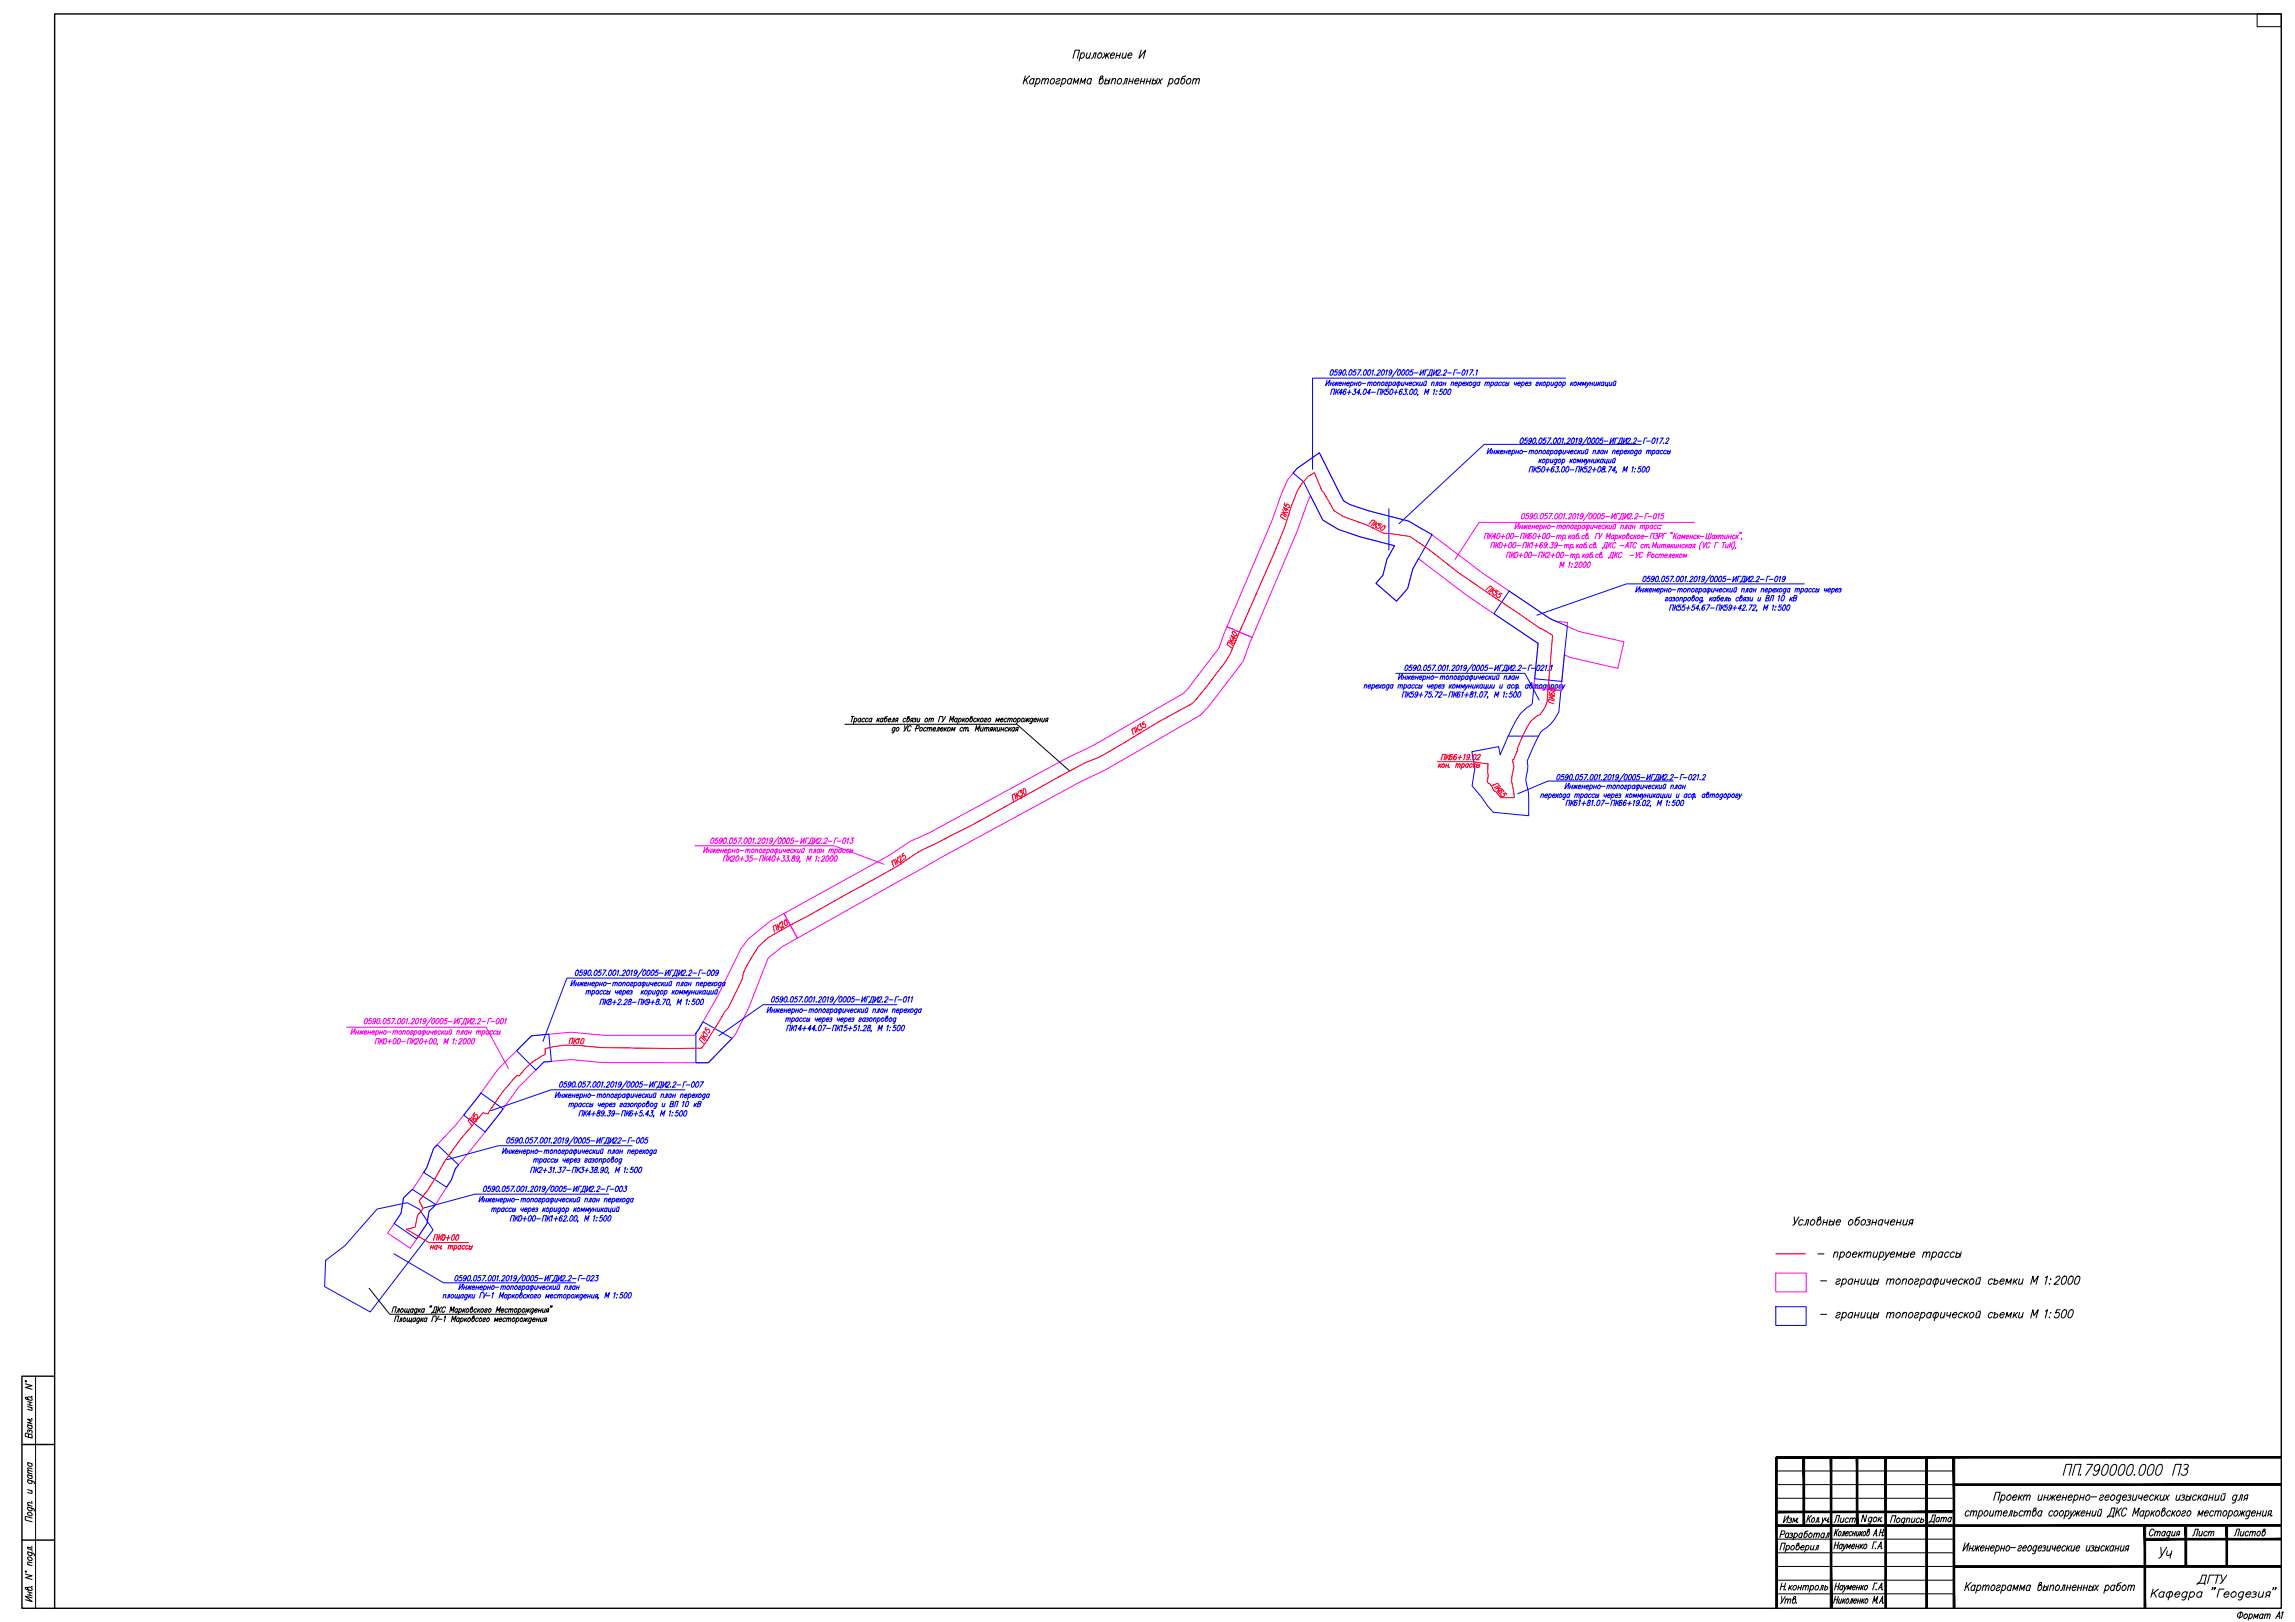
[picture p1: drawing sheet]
<svg xmlns="http://www.w3.org/2000/svg" width="841mm" height="594mm" viewBox="0 0 841 594" stroke-linecap="round" stroke-linejoin="round" font-family="sans-serif">
<g fill="none" stroke="#f0f" stroke-width=".37">
<path d="M475.3 171.6l8.2-5.8 8.8 17.6 2.4 1.4 6.5 2.2 15 3.9 8.6 4.9 18.8 14.3 24.5 16.5 2.2 1 4.2 .4-.2 1.4 4.2 1.9 16.6 3.8-2.2 9.7-17.5-4-2.1-1-1.3 13.1-9.9-1 1.6-16.3-25.9-17.3-18-13.7-2.1 3.9-1.8 7-4.1 4.7-7.6-6.6 2.6-2.9 1.5-5.9 2.7-4.9-12.7-3.3-7.8-2.7-5.7-3.4-4.6-8.9-4.9 13-16.4 38.9-9.3-3.9 16.4-38.6 3.9-10.8 1.9-4.4zM543.9 197.3l.5-1.9h1.1l-.6 1.9M546.1 195.4l-.6 1.9M546.2 196.2l.4 1.1M547.1 195.4l-1.4 1.3M548.1 196.7h-1.2l1.1-1.3-.5 1.9M548.4 198.7l-.5 2M548.6 199.5l.4 1.2M549 195.4h.4a1.18 1.18 0 0 1-.9 1.9v-.8zM549.5 198.7l-1.4 1.3M549.9 198.8l.3-.1a1.18 1.18 0 0 1-.8 1.9v-.8zM550 196.5h1.4"/>
<path d="M550.9 199.8h1.3M550.9 195.6l-.4 1.7M551.8 199l-.5 1.7M552.5 195.4h.4a1.18 1.18 0 0 1-.9 1.9l.1-1.1zM553.4 198.8l.4-.1a1.18 1.18 0 0 1-.9 1.9v-1.1zM554.1 195.4h.3a1.18 1.18 0 0 1-.8 1.9v-1.1zM554.9 198.8l.4-.1a1.18 1.18 0 0 1-.9 1.9v-1.1zM555.1 196.5h1.3M555.6 191.7l-.5 2 1.6-2-.5 2M555.9 199.8h1.4M557 193h.8M557.1 197.3l.6-1.9h1l-.5 1.9"/>
<path d="M557.1 192.3l-.3 1.4M558 192.3l-.4 1.4M558.1 188.2l.4-.1a1.18 1.18 0 0 1-.9 1.9v-.8zM558.4 192.3l.5 .9 .9-.9M558.8 192.9l-.8 .8M559.1 192.3l-.3 1.4M559.2 192.9l.3 .8M559.3 195.4l-.5 1.9M559.5 196.2l.4 1.1M560 192.9h1v-.3a.63 .63 0 0 0-.9 .2 .63 .63 0 0 0 .4 .9l.3-.3M560.2 198.7l-.6 2M560.3 188.1h-.7l-.3 .8 .3-.1a.61 .61 0 0 1 .4 .9 .61 .61 0 0 1-1 0"/>
<path d="M560.3 199.5l.4 1.2M560.4 195.4l-1.4 1.3M561.3 198.7l-1.5 1.3M561.3 199.1l.5-.4-.5 2M561.4 195.6l-.1-.2a1.15 1.15 0 0 0-1 .7 1.15 1.15 0 0 0 .2 1.2 .64 .64 0 0 0 .7-.5 .64 .64 0 0 0-.4-.7l-.6 .6M561.5 193h.8M561.6 192.3l-.3 1.4M561.8 188.8l-.7 .5a.58 .58 0 0 1-.2-.9 .58 .58 0 0 1 .9 0l-.6 1.6-.4 .1-.2-.3M562.3 195.4h.4a1.35 1.35 0 0 1-.7 1.9l-.2-.8zM562.3 199.8h1.4M562.5 192.3l-.4 1.4M562.7 188.2l.4-.1a1.18 1.18 0 0 1-.9 1.9l-.1-.8z"/>
<path d="M562.9 192.9h.9v-.3a.64 .64 0 0 0-.9 .2 .64 .64 0 0 0 .3 .9l.4-.3M563.2 199l-.4 1.7M563.3 196.5h1.3M563.6 189.9v.1M564.2 195.6l-.4 1.7M564.4 192.6l.4-.3a.62 .62 0 0 1 .3 .9 .62 .62 0 0 1-.9 .2M564.5 192.3l-.6 2.1M564.9 188.2l.5-.1a1.18 1.18 0 0 1-.9 1.9l-.1-.8zM565.4 199v-.2a1.13 1.13 0 0 0-1 .7 1.13 1.13 0 0 0 .2 1.2 .64 .64 0 0 0 .6-.5 .64 .64 0 0 0-.3-.7l-.7 .5M565.7 193h.8M565.8 195.4h.4a1.18 1.18 0 0 1-.9 1.9v-.8zM565.9 192.3l-.4 1.4"/>
<path d="M566.8 192.3l-.4 1.4M566.9 199.4l-.6 .5a.58 .58 0 0 1-.3-.9 .58 .58 0 0 1 1 0l-.6 1.6-.4 .1-.3-.3M567.2 188.1h-.8l-.3 .8 .4-.1a.61 .61 0 0 1 .4 .9 .61 .61 0 0 1-1.1 0M567.3 192.6l.3-.3a.62 .62 0 0 1 .4 .9 .62 .62 0 0 1-.9 .2zM567.3 195.4h.4a1.18 1.18 0 0 1-.9 1.9v-.8zM567.8 188.1h1.1l-1.3 2M568.3 196.5h1.4M568.4 192.9h1.3M568.5 198.7h.9l-.7 .8a.59 .59 0 0 1 .2 .9 .59 .59 0 0 1-.9-.1M568.9 189.9l.1 .1M570.3 188.2l.4-.1a1.18 1.18 0 0 1-.9 1.9v-.8zM570.6 196.4l.5-.4 .3 .1-.3 1.2"/>
<path d="M570.7 192.7l.5-.4 .3 .2-.3 1.2M570.7 199.4l-.6 .5a.58 .58 0 0 1-.2-.9 .58 .58 0 0 1 .9 0l-.6 1.6-.4 .1-.2-.3M570.7 196l-.3 1.3M570.8 192.3l-.4 1.4M571.2 199.8h1.3M571.4 196.4l.5-.4 .2 .1-.2 1.2M571.5 192.7l.4-.4 .3 .2-.2 1.2M571.8 188.2l.4-.1a1.18 1.18 0 0 1-.9 1.9v-.8zM572.8 196.3l.4-.3a.61 .61 0 0 1 .3 .9 .61 .61 0 0 1-.9 .1M572.9 192.6l.3-.3a.62 .62 0 0 1 .4 .9 .62 .62 0 0 1-1 .2zM572.9 196l-.6 2M573 188.5l.5-.4-.5 2"/>
<path d="M573.4 199.8l.8-.3-.2 1.2M573.6 199.4l-.4 1.3M573.8 197.1v.2M574 189.9v.1M574.2 199.8l.8-.3-.3 1.2M574.3 192.7l.5-.4 .3 .2-.3 1.2M574.4 192.3l-.4 1.4M575.1 188.5l.4-.4 .5 .1-.4 .9-1 1h1M575.1 196l-.4 1.3M575.2 196.6l.4 .7M575.6 199.6l.4-.2a.61 .61 0 0 1 .4 .9 .61 .61 0 0 1-1 .1M575.7 199.4l-.6 2"/>
<path d="M575.7 192.6l.4-.3a.62 .62 0 0 1 .4 .9 .62 .62 0 0 1-1 .2zM575.8 196l-1 1M576.8 188.2l.5-.1a1.35 1.35 0 0 1-.8 2l-.2-.9zM577 196.3a.62 .62 0 0 0-.9 .2 .62 .62 0 0 0 .4 .8l.3-.3M577.1 192.6l.4-.3 .4 .2-.1 .4-.8 .2-.1 .5 .4 .1 .4-.3M577.1 196l-.3 1.3M577.9 199.4l-.3 1.3M578.1 188.5l.4-.4-.5 2M578.1 199.9l.3 .8M578.5 192.6l.4-.3a.62 .62 0 0 1 .3 .9 .62 .62 0 0 1-.9 .2M578.6 192.3l-.6 2.1M578.7 197.1v.2"/>
<path d="M578.7 199.4l-1.1 .9M578.7 195.4l-.8 .2-.4 1.5a.64 .64 0 0 0 .9-.2 .64 .64 0 0 0-.3-.9l-.4 .3M579.9 199.6a.62 .62 0 0 0-.9 .2 .62 .62 0 0 0 .3 .9l.4-.3M580 199.4l-.4 1.3M580.2 188.8l-.6 .5a.58 .58 0 0 1-.3-.9 .58 .58 0 0 1 .9 0l-.6 1.6-.4 .1-.2-.3M580.7 196.3a.62 .62 0 0 0-.9 .1 .62 .62 0 0 0 .3 .9l.4-.3M580.8 192.6a.62 .62 0 0 0-1 .2 .62 .62 0 0 0 .4 .9l.4-.3M580.9 192.3l-.4 1.4M581.5 198.7l-.9 .5-.3 1.3a.63 .63 0 0 0 .9-.3 .63 .63 0 0 0-.3-.8l-.4 .2M581.5 196a.63 .63 0 0 1 .4 .8 .63 .63 0 0 1-.9 .3l.4-1.6 .5-.1-.1 .4-.6 .5M582 192.3l-.6 2.1M582.2 197.1v.2"/>
<path d="M582.4 187.7l-2.2 3M582.8 188.2l.4-.1a1.18 1.18 0 0 1-.9 1.9v-1.1zM583.1 192.3l-.2 1.3 .3 .1 .5-.4M583.5 199.6l-.1-.1a.66 .66 0 0 0-.8 .3 .66 .66 0 0 0 .4 .9l.4-.3M583.9 192.3l-.3 1.4M584.3 188.2l.4-.1a1.18 1.18 0 0 1-.9 1.9l.1-1.1zM584.4 199.4a.63 .63 0 0 1 .4 .8 .63 .63 0 0 1-.9 .3l.3-1.6 .5-.2v.5l-.7 .4M584.5 192.3v.9l.7-.3M585.3 192.3l-.3 1.4M585.7 192.9h.9l.1-.3a.64 .64 0 0 0-1 .2 .64 .64 0 0 0 .4 .9l.4-.3M585.9 188.2l.3-.1a1.18 1.18 0 0 1-.9 1.9l.1-1.1zM586 195.4h-.9l-.6 1.9"/>
<path d="M586.1 195.4l.1 1.6M587.2 195.4l-1.4 1.9M588.1 188.1h-.8l-.3 .8 .4-.1a.62 .62 0 0 1 .3 .9 .62 .62 0 0 1-1 0M588.1 192.6a.62 .62 0 0 0-1 .2 .62 .62 0 0 0 .4 .9l.4-.3M588.3 189.2h1.4M588.5 197.3l.5-1.9 .3 1.4 1-1.4-.6 1.9M588.6 192.3l-.3 1.4M588.8 192.9l.3 .8M589.4 192.3l-1.1 1M589.7 198.7l-.5 2M589.8 192.3l-.2 1.3 .3 .1 .5-.4M589.9 199.5l.4 1.2"/>
<path d="M590.7 192.3l-.4 1.4M590.8 198.7l-1.4 1.3M591 188.1l-.6 2 1.6-2-.5 2M591.3 192.3l-.3 1.3 .4 .1 .5-.4M591.4 196.3v-.2a.66 .66 0 0 0-.9 .4 .66 .66 0 0 0 .4 .8l.4-.3M591.5 192l.2 .2 .5-.2M591.5 196l-.3 1.3M592.1 196.3l.4-.3a.62 .62 0 0 1 .3 .9 .62 .62 0 0 1-.9 .1M592.1 192.3l-.3 1.4M592.2 196l-.6 2M592.2 199.2v-.2a.65 .65 0 0 0-.8-.3 .65 .65 0 0 0-.4 .8l-.2 .4a.56 .56 0 0 0 .4 .8 .56 .56 0 0 0 .7-.5M593.1 190.4l.2-.3h1.5l-.1 .3"/>
<path d="M593.4 190.1l.6-.9 .3-1.1h.9l-.6 2M593.6 188.1h-1l-.5 2M593.6 196l-.4 1.3M593.6 199.8h1.4M593.7 196.6l.4 .7M594.1 192.7l.5-.4 .3 .2-.2 1.2M594.2 192.3l-.4 1.4M594.4 196l-1.1 1M594.7 196.3l.4-.3a.62 .62 0 0 1 .4 .9 .62 .62 0 0 1-1 .1zM595.2 193.7l.5-.4 .2-1h.5l-.4 1.4M595.8 188.1l-.6 2 1.6-2-.5 2M596.6 196a.64 .64 0 0 1 .3 .9 .64 .64 0 0 1-.9 .2l.4-1.6 .5-.1v.4l-.7 .5"/>
<path d="M597.1 188.5a.49 .49 0 0 1 .4-.4 .49 .49 0 0 1 .5 .4l-1.4 1.6h1.1M597.4 198.7h1M597.7 192.6a.62 .62 0 0 0-.9 .2 .62 .62 0 0 0 .4 .9l.3-.3M597.8 192.3l-.3 1.4M597.9 198.7l-.5 2M598.3 189.9v.1M598.3 193h.8M598.4 192.3l-.3 1.4M598.5 196.3a.62 .62 0 0 0-1 .1 .62 .62 0 0 0 .4 .9l.4-.3M599 196l-.4 1.3M599.1 196.6l.4 .7M599.3 192.3l-.4 1.4"/>
<path d="M599.4 188.5a.49 .49 0 0 1 .4-.4 .49 .49 0 0 1 .5 .4l-1.4 1.6h1M599.7 199.2v-.2a.67 .67 0 0 0-.8-.3 .67 .67 0 0 0-.4 .8v1.1l.5 .1 .5-.5M599.8 196l-1 1M600.3 196.1l.2-.1a.62 .62 0 0 1 .4 .9 .62 .62 0 0 1-1 .1zM600.6 189.2h1.4M601.2 192.7l.5-.4 .3 .2-.3 1.2M601.3 192.3l-.3 1.4M601.4 196.6h1v-.4a.63 .63 0 0 0-.9 .3 .63 .63 0 0 0 .4 .8l.3-.3M602 192.7l.5-.4 .2 .2-.2 1.2M602.4 199.6a.62 .62 0 0 0-1 .2 .62 .62 0 0 0 .4 .9l.3-.3M602.6 196.5h1.4M602.8 199.8l.7-.3-.2 1.2"/>
<path d="M602.9 199.4l-.4 1.3M603.4 192.6l.4-.3a.61 .61 0 0 1 .3 .9 .61 .61 0 0 1-.9 .2M603.5 192.3l-.6 2.1M603.5 199.8l.8-.3-.2 1.2M603.9 189.2h1.4M604.1 188.1h-.8l-.6 2M604.6 197.3l.6-1.9h1.1l-.6 1.9M605.7 192.6l-.1-.1a.66 .66 0 0 0-.9 .4 .66 .66 0 0 0 .4 .8l.4-.3M605.7 192.3l-.3 1.4M606.4 188.2l.4-.1a1.18 1.18 0 0 1-.9 1.9v-.8zM606.8 195.4h.7v.4l-.4 .4a.64 .64 0 0 1 0 1 .64 .64 0 0 1-.9-.2M606.8 196.2h.3"/>
<path d="M607.1 192.6a.62 .62 0 0 0-.9 .2 .62 .62 0 0 0 .4 .9l.3-.3M607.6 188.5l.5-.4-.5 2M607.6 199.4l-.2 1.2 .3 .1 .5-.4M607.9 196.4l1-.1 .2-.9h-.9l-.5 1.9M608.4 192.6a.62 .62 0 0 0-1 .2 .62 .62 0 0 0 .4 .9l.4-.3M608.4 193.5v.2zM608.5 199.4l-.4 1.3M608.7 192.3v.3zM609 199.8l.4-.4 .3 .1-.2 1.2M609 199.4l-.3 1.3M609.7 199.8l.5-.4 .3 .1-.3 1.2M609.9 188.1h-.8l-.3 .8a.55 .55 0 0 1 .9 0 .55 .55 0 0 1-.2 .9l-.7 .3-.3-.4"/>
<path d="M610.7 195.4h-.9l-.6 1.9M612.4 195.1l-.3 .4M612.5 199.4l-.4 1.3M612.6 199.9l.4 .8M612.9 195.1l-.3 .4M613.2 199.4l-1 .9M613.7 195.4l-.6 1.9M613.7 199.4l-.2 1.2 .3 .1 .5-.4M613.8 196.2l.4 1.1M614.6 199.4l-.4 1.3M614.7 195.4l-1.4 1.3M615.1 199.4l-.3 1.3"/>
<path d="M615.7 196.3v-.2a.66 .66 0 0 0-.9 .4 .66 .66 0 0 0 .4 .8l.4-.3M615.8 196l-.3 1.3M616 199.4l-.3 1.3M616.1 197.3l.4-1.3 .2 1 .8-1-.4 1.3M617.4 199.6a.62 .62 0 0 0-1 .2 .62 .62 0 0 0 .4 .9l.4-.3M617.9 196.6h.9v-.4a.64 .64 0 0 0-.9 .3 .64 .64 0 0 0 .4 .8l.4-.3M617.9 199.4l-.3 1.3M618.1 199.9l.3 .8M618.7 199.4l-1.1 .9M619.3 196.7h.8M619.5 196l-.4 1.3M619.9 199.6a.62 .62 0 0 0-.9 .2 .62 .62 0 0 0 .3 .9l.4-.3"/>
<path d="M620 199.4l-.4 1.3M620.4 196l-.4 1.3M620.9 191.3h-78.9l-8.8 13.6M621.7 196.3a.62 .62 0 0 0-1 .1 .62 .62 0 0 0 .4 .9l.4-.3M622.2 196l-.3 1.3M622.4 196.6l.3 .7M623 196l-1 1M623 196.5h1.4M623.8 198.3a2.62 2.62 0 0 0-.8 3.1M624.3 198.7l.1 1.6M625.4 198.7l-1.4 2M625.6 195.4l-.5 1.9h1.6l.5-1.9"/>
<path d="M626.4 195.4l-.5 1.9M626.7 199.2v-.2a.65 .65 0 0 0-.8-.3 .65 .65 0 0 0-.4 .8v1.1l.4 .1 .5-.5M628.4 196.3a.62 .62 0 0 0-.9 .2 .62 .62 0 0 0 .3 .8l.4-.3M628.5 196l-.4 1.3M628.9 196l.4 1.3M629.7 198.7h-1l-.5 2M629.7 196l-1.2 1.3M630 196.4l.5-.4 .2 .1-.2 1.2M630.1 196l-.4 1.3M630.7 196.4l.5-.4 .3 .1-.3 1.2M631.3 198.7h1M631.8 198.7l-.5 2"/>
<path d="M632.2 196l-.2 1.3h.3l.5-.3M632.5 199.4l-.2 1.2 .3 .1 .5-.4M633.1 196l-.4 1.3M633.4 199.4l-.4 1.3M633.5 196.7h.8M633.6 196l-.3 1.3M634.2 198.7l-.6 2M634.3 199.5l.4 1.2M634.5 196l-.3 1.3M635.2 198.7l-1.4 1.3M635.5 198.3a2.64 2.64 0 0 1-.8 3.1M635.9 196.3a.62 .62 0 0 0-1 .1 .62 .62 0 0 0 .4 .9l.4-.3"/>
<path d="M636.4 196l-.3 1.3M636.6 196.6l.3 .7M637.2 196l-1.1 1M637.8 195.1l-.3 .4M638.2 195.1l-.3 .4M638.3 197.3l-.3 .4M546.2 200.7l.6-2h1l-.5 2M552 204.2l.5-1.9h1.1l-.6 1.9M554.2 202.3l-.6 1.9M554.4 203.1l.3 1.1M555.2 202.3l-1.4 1.3M555.6 202.3h.4a1.18 1.18 0 0 1-.9 1.9l.1-1.1z"/>
<path d="M556.6 203.4h1.4M557.5 202.6l-.4 1.6M558 200.7l.5-2h1.1l-.6 2M559.1 202.3h.4a1.18 1.18 0 0 1-.9 1.9v-.8zM560.6 202.3h.4a1.18 1.18 0 0 1-.8 1.9l-.1-.8zM561.6 203.4h1.4M563.7 204.2l.6-1.9h1l-.5 1.9M565.9 202.3l-.5 1.9M566.1 203.1l.4 1.1M567 202.3l-1.4 1.3M567.1 202.7a.46 .46 0 0 1 .5-.4 .46 .46 0 0 1 .4 .5l-1.4 1.4h1.1M567.2 200.5l.1 .1"/>
<path d="M568.4 203.4h1.3M569.3 202.6l-.5 1.6M570.9 202.3h.3a1.18 1.18 0 0 1-.8 1.9v-1.1zM571.5 207.8l.6-1.9 .2 1.4 1-1.4-.6 1.9M572.4 202.3h.4a1.18 1.18 0 0 1-.9 1.9v-1.1zM573.4 203.4h1.4M574.9 206.2l.5-.3-.5 1.9M575.7 203.3l.8-.3-.3 1.2M575.9 207.7h.1M575.8 202.9l-.4 1.3M576.2 206.5h.1M576.5 203.3l.7-.3-.2 1.2"/>
<path d="M576.6 200.5l.1 .1M577.3 206.3a.47 .47 0 0 1 .5-.4 .47 .47 0 0 1 .5 .3l-1.4 1.6h1M577.9 203.2l.3-.3a.62 .62 0 0 1 .4 .9 .62 .62 0 0 1-1 .2M577.9 202.9l-.5 2M578.9 204.1v.1M579.1 205.9h.4a1.35 1.35 0 0 1-.7 1.9l-.2-.8zM580.1 202.9l-.3 1.3M580.3 203.5l.3 .7M580.6 205.9h.5a1.35 1.35 0 0 1-.8 1.9l-.2-.8zM580.9 202.9l-1 1M581.5 200.5v.1M582.1 203.2a.6 .6 0 0 0-.9 .2 .6 .6 0 0 0 .3 .8l.4-.2"/>
<path d="M582.2 205.9h.4a1.35 1.35 0 0 1-.7 1.9l-.2-.8zM582.2 202.9l-.4 1.3M583.7 204.1h.1M583.7 202.3l-.9 .4-.2 1.4a.63 .63 0 0 0 .9-.3 .63 .63 0 0 0-.4-.9l-.4 .3M585 200.5v.1M585.8 203.2l-.1-.2a.66 .66 0 0 0-.9 .4 .66 .66 0 0 0 .4 .8l.4-.2M586.6 202.9a.63 .63 0 0 1 .4 .9 .63 .63 0 0 1-.9 .3l.3-1.6 .6-.2v.3l-.8 .6M587.1 201.1l.1-.4h1.5l-.1 .4M587.2 204.1h.1M587.4 200.7l.4-.5 .5-1.5h.8l-.5 2M589.4 204.6v-.4h1.6l-.1 .4M589.6 204.2l.4-.4 .6-1.5h.8l-.6 1.9"/>
<path d="M592 202.3l-.6 1.9M592.1 203.1l.4 1.1M593 202.3l-1.4 1.3M594.4 202.7v-.1a.65 .65 0 0 0-.8-.3 .65 .65 0 0 0-.4 .7l-.1 .5a.56 .56 0 0 0 .3 .8 .56 .56 0 0 0 .7-.5M595.5 200.7l1.1-2 .1 2M595.8 200h.8M597.3 203.4h1.4M599.7 202.3l.1 1.6M600.8 202.3l-1.5 1.9M602.1 202.7l-.1-.1a.65 .65 0 0 0-.8-.3 .65 .65 0 0 0-.4 .7l-.1 .5a.56 .56 0 0 0 .4 .8 .56 .56 0 0 0 .7-.5M603.8 203.3l1-.1 .2-.9h-.9l-.6 1.9M604.5 200.5l.1 .1"/>
<path d="M605.4 203.2l.3-.3a.62 .62 0 0 1 .4 .9 .62 .62 0 0 1-.9 .2zM605.5 200.7l.5-2 .2 1.4 1-1.4-.6 2M607.7 203.2a.61 .61 0 0 0-1 .2 .61 .61 0 0 0 .4 .8l.3-.2M608.1 203.3l.7-.3-.2 1.2M608.2 202.9l-.4 1.3M608.8 203.3l.8-.3-.3 1.2M610.1 203.5h.9v-.4a.64 .64 0 0 0-.9 .3 .64 .64 0 0 0 .4 .8l.4-.2M611.2 200.2l-.4 .5M611.3 204.2h.3l.4-1.3h.4l-.3 1.3M611.7 200.2l-.7-.2 .4-.6h.5l-.4 1.3M612.8 203.5h.9l.1-.4a.64 .64 0 0 0-.9 .3 .64 .64 0 0 0 .3 .8l.4-.2M614.4 202.9l-.3 1.3"/>
<path d="M614.6 203.5l.3 .7M615 200h.8M615.2 202.9l-1 1M615.6 203.2l.4-.3a.62 .62 0 0 1 .3 .9 .62 .62 0 0 1-.9 .2zM616.8 204.2l.3-1.3 .2 1.1 .9-1.1-.4 1.3M620.6 200.2l-.5 .5M621 200.2h-.4l-.2-.4 .4-.4h.4l-.3 1.3M636.1 200.6l-.3 .5M254.6 309.8h51.1l18.3 6.8M258.3 310.3l-.5 2 1.6-2-.5 2M259.6 311.7h.9M259.8 311l-.3 1.3"/>
<path d="M260.6 311l-.3 1.3M261 307l.4-.1a1.18 1.18 0 0 1-.9 1.9v-.7zM261.1 311l.5 .9 .9-.9M261.4 311.6l-.7 .7M261.8 311l-.3 1.3M261.9 311.6l.3 .7M262.7 311.6h.9l.1-.4a.64 .64 0 0 0-.9 .2 .64 .64 0 0 0 .3 .9l.4-.2M263.2 306.9h-.7l-.3 .9 .3-.2a.61 .61 0 0 1 .4 1 .61 .61 0 0 1-1 0M264.1 311.7h.9M264.3 311l-.4 1.3M264.7 307.6l-.7 .6a.58 .58 0 0 1-.2-.9 .58 .58 0 0 1 .9-.1l-.6 1.6-.4 .1-.2-.3M265 315.5l.5-2h1.1l-.5 2"/>
<path d="M265.1 311l-.3 1.3M265.5 311.6h.9l.1-.4a.64 .64 0 0 0-.9 .2 .64 .64 0 0 0 .3 .9l.4-.2M265.6 307l.4-.1a1.18 1.18 0 0 1-.9 1.9l-.1-.7zM266.5 308.8h.1M267 311.3l.4-.3a.61 .61 0 0 1 .4 .9 .61 .61 0 0 1-.9 .2M267.1 311l-.5 2M267.2 313.5l-.5 2M267.4 314.3l.3 1.2M267.8 307l.5-.1a1.18 1.18 0 0 1-.9 1.9l-.1-.7zM268.3 313.5l-1.4 1.3M268.4 313.9a.46 .46 0 0 1 .5-.4 .46 .46 0 0 1 .4 .6l-1.4 1.4h1M268.4 311.7h.8"/>
<path d="M268.6 311l-.4 1.3M269.4 311l-.3 1.3M270.1 306.9h-.8l-.3 .9 .4-.2a.61 .61 0 0 1 .4 1 .61 .61 0 0 1-1.1 0M270.2 311.1l.1-.1a.62 .62 0 0 1 .4 .9 .62 .62 0 0 1-1 .2zM270.2 313.5h.4a1.18 1.18 0 0 1-.9 1.9v-1.1zM270.7 306.9h1.1l-1.3 2M271.1 311.5h1.3M271.2 314.6h1.3M271.8 308.8h.1M272.1 313.8l-.5 1.7M273.2 307l.4-.1a1.18 1.18 0 0 1-.9 1.9v-.7zM273.3 311.4l.8-.3-.2 1.2"/>
<path d="M273.5 311l-.4 1.3M273.6 313.5h.8l-.6 .7h.2a.66 .66 0 0 1 0 1 .66 .66 0 0 1-1-.1M274.1 311.4l.8-.3-.3 1.2M274.7 307l.4-.1a1.18 1.18 0 0 1-.9 1.9v-.7zM275.7 311.1l.2-.1a.62 .62 0 0 1 .4 .9 .62 .62 0 0 1-1 .2zM275.9 313.5h-.8l-.3 .8 .4-.2a.62 .62 0 0 1 .4 1 .62 .62 0 0 1-1.1 0M275.9 307.3l.5-.4-.5 2M276.2 314.6h1.4M276.9 308.8h.1M276.9 311.4l.5-.4 .4 .1-.3 1.2M277 311l-.3 1.3M278 307.4l.4-.5 .5 .2-.4 .9-1 .9h1.1"/>
<path d="M278.3 315.5l.5-2h1.1l-.6 2M278.6 311.1l.2-.1a.62 .62 0 0 1 .3 .9 .62 .62 0 0 1-.9 .2zM279.7 307l.5-.1a1.37 1.37 0 0 1-.7 2l-.3-.8zM279.8 311.3l.4-.3 .4 .1-.1 .4-.9 .6 .2 .2 .6-.2M280.5 313.5l-.6 2M280.6 314.3l.4 1.2M281 307.3l.4-.4-.5 2M281.1 311.3l.4-.3a.61 .61 0 0 1 .4 .9 .61 .61 0 0 1-.9 .2M281.2 311l-.5 2M281.5 313.5l-1.4 1.3M282.4 314.8h-1.1l1.1-1.3-.5 2M283.1 307.6l-.6 .6a.58 .58 0 0 1-.3-.9 .58 .58 0 0 1 .9-.1l-.6 1.6-.3 .1-.3-.3"/>
<path d="M283.4 311.3l-.1-.2a.66 .66 0 0 0-.8 .4 .66 .66 0 0 0 .4 .8l.4-.2M283.4 313.5h.4a1.18 1.18 0 0 1-.9 1.9v-.8zM283.5 311l-.3 1.3M284.1 311.3l.8-.3a.75 .75 0 0 1 0 1.1 .75 .75 0 0 1-1.1 0zM284.4 314.6h1.4M284.6 311l-.5 2M285.3 306.6l-2.2 3M285.3 313.8l-.4 1.7M285.7 307l.4-.1a1.18 1.18 0 0 1-.9 1.9v-1zM285.8 311l-.3 1.2 .4 .1 .5-.4M286.6 311l-.3 1.3M286.9 313.5h.8l-.6 .7a.61 .61 0 0 1 .1 1 .61 .61 0 0 1-.9-.1"/>
<path d="M287.2 311l-.1 .8 .3 .1 .5-.4M287.2 307l.4-.1a1.18 1.18 0 0 1-.9 1.9l.1-1zM288 311l-.3 1.3M288.4 311.6h.9v-.4a.64 .64 0 0 0-.9 .2 .64 .64 0 0 0 .4 .9l.4-.2M288.4 313.5h.8l-.7 .7h.3a.66 .66 0 0 1 0 1 .66 .66 0 0 1-1-.1M288.8 307l.3-.1a1.18 1.18 0 0 1-.9 1.9l.1-1zM289.3 315.3l.1 .1M290.7 313.5l-.2 .6a.63 .63 0 0 1 .7 .9 .63 .63 0 0 1-1.1 .1l.2-.5 1.1-.7v-.4zM290.7 311.3a.61 .61 0 0 0-.9 .1 .61 .61 0 0 0 .4 .9l.3-.2M291 306.9h-.8l-.3 .9 .4-.2a.61 .61 0 0 1 .3 1 .61 .61 0 0 1-1 0M291.3 308.1h1.4M291.3 311l-.4 1.3"/>
<path d="M291.4 311.6l.4 .7M292.1 311l-1.1 .9M292.5 311l-.2 1.2 .3 .1 .5-.4M292.9 314.1l-.7 .6a.59 .59 0 0 1-.2-.9 .59 .59 0 0 1 .9 0l-.6 1.6-.4 .1-.2-.3M293.2 315.4l-.3 .4M293.3 311l-.3 1.3M293.9 306.9l-.6 2 1.6-2-.5 2M294 311l-.3 1.2 .3 .1 .6-.4M294.2 310.6h.6M294.8 311l-.4 1.3M295.5 315.5l.6-2 .2 1.4 1-1.4-.5 2M296 309.3l.2-.4h1.5l-.1 .4"/>
<path d="M296.3 308.9l.5-.4 .4-1.6h.9l-.6 2M296.5 306.9h-1l-.5 2M296.8 311.4l.4-.4 .4 .1-.3 1.2M296.8 311l-.3 1.3M297.9 312.3l.3-.1 .4-1.2h.4l-.3 1.3M298.7 306.9l-.5 2 1.5-2-.5 2M299 313.8l.4-.3-.5 2M299.8 315.3h.1M300 307.4a.49 .49 0 0 1 .4-.5 .49 .49 0 0 1 .5 .4l-1.4 1.6h1.1M300.2 314.1h.1M300.4 311.3a.57 .57 0 0 0-.9 .1 .57 .57 0 0 0 .5 .8l.2-.1M300.5 311l-.4 1.3"/>
<path d="M300.9 311.7h.9M301.1 311l-.3 1.3M301.2 308.8h.1M301.4 313.9a.46 .46 0 0 1 .5-.4 .46 .46 0 0 1 .4 .6l-1.4 1.4h1.1M302 311l-.4 1.3M302.3 307.4a.49 .49 0 0 1 .4-.5 .49 .49 0 0 1 .5 .4l-1.4 1.6h1.1M303.1 313.5h.5a1.35 1.35 0 0 1-.7 2l-.3-.1v-.8zM303.5 308.1h1.4M303.9 311.4l.5-.4 .3 .1-.3 1.2M304 311l-.3 1.3M304.7 311.4l.4-.4 .3 .1-.2 1.2M304.7 313.5h.4a1.18 1.18 0 0 1-.9 1.9v-.8z"/>
<path d="M306.1 311.3l.4-.3a.62 .62 0 0 1 .3 .9 .62 .62 0 0 1-.9 .2M306.2 311l-.6 2M306.2 313.5h.4a1.18 1.18 0 0 1-.9 1.9v-.8zM306.8 308.1h1.4M307 306.9h-.8l-.6 2M308.4 311.3a.6 .6 0 0 0-1 .1 .6 .6 0 0 0 .4 .9l.3-.2M308.4 311l-.3 1.3M309.3 307l.4-.1a1.18 1.18 0 0 1-.9 1.9l.1-1zM309.8 311.3a.61 .61 0 0 0-1 .1 .61 .61 0 0 0 .4 .9l.4-.2M310.5 307.3l.5-.4-.5 2M311.1 311.3a.57 .57 0 0 0-1 .1 .57 .57 0 0 0 .6 .8l.2-.1M311.5 311.6l.5-.2a.5 .5 0 0 1 .2 .5 .5 .5 0 0 1-.4 .4l-.5-.1"/>
<path d="M311.6 311l-.3 1.3M312 306.9h.8l-.6 .8a.6 .6 0 0 1 .2 1 .6 .6 0 0 1-1-.1M312.6 311l-.3 1.3M287.3 334.6l38.5-21.3 7.7-5.1 6.9-3.1 50.3-27.3 9.9-4.8 33.1-19.1 1.5-1.5 11.5-15 2.9-7.8 9.3 3.9-3.4 8.8-12.7 16.6-2.9 3-34.6 20-10 4.8-50.4 27.4-52.7 29.5zM127 376.2h51.1l8.2 15.1M129.1 376.8l-.5 2 1.6-2-.6 2M130.4 378.1h.9M130.6 377.5l-.3 1.3M131.4 377.5l-.3 1.3M131.9 377.5l.5 .9 .9-.9M132.2 378.1l-.7 .7M132.6 377.5l-.4 1.3"/>
<path d="M132.7 378.1l.3 .7M133.5 378.1h.9l.1-.4a.64 .64 0 0 0-1 .2 .64 .64 0 0 0 .4 .9l.4-.3M134 373.1l.4-.1a1.18 1.18 0 0 1-.9 1.9v-.7zM134.9 378.1h.9M135.1 377.5l-.4 1.3M135.9 377.5l-.3 1.3M136.3 373h-.8l-.3 .9a.58 .58 0 0 1 .9 0 .58 .58 0 0 1-.2 .9l-.7 .2-.3-.4M136.3 378.1h.9v-.4a.63 .63 0 0 0-.9 .3 .63 .63 0 0 0 .4 .8l.4-.3M137.7 373.7l-.6 .6a.63 .63 0 0 1-.4-.9 .63 .63 0 0 1 .9-.3 1.21 1.21 0 0 1-1.1 1.8v-.1M137.8 377.8l.4-.3a.61 .61 0 0 1 .4 .9 .61 .61 0 0 1-1 .1M137.9 377.5l-.5 2M138.6 373.1l.4-.1a1.18 1.18 0 0 1-.9 1.9v-.7z"/>
<path d="M139.2 378.1h.8M139.4 377.5l-.4 1.3M139.5 374.8h.1M140.2 377.5l-.3 1.3M140.8 377.8l.3-.3a.6 .6 0 0 1 .4 .9 .6 .6 0 0 1-1 .1zM140.9 373.1l.4-.1a1.18 1.18 0 0 1-.9 1.9v-.7zM141.8 378h1.4M143.1 373h-.7l-.4 .9a.58 .58 0 0 1 .9 0 .58 .58 0 0 1-.2 .9l-.7 .2-.2-.4M143.7 373h1.1l-1.3 2M144.1 377.9l.5-.4 .3 .1-.2 1.2M144.2 377.5l-.3 1.3M144.8 374.8l.1 .1"/>
<path d="M144.9 377.9l.5-.4 .3 .1-.3 1.2M146.2 373.1l.4-.1a1.18 1.18 0 0 1-.9 1.9v-.7zM146.3 377.8l.4-.3a.61 .61 0 0 1 .4 .9 .61 .61 0 0 1-1 .1zM147.7 373.1l.4-.1a1.18 1.18 0 0 1-.9 1.9v-.7zM147.7 377.9l.5-.4 .3 .1-.2 1.2M147.8 377.5l-.3 1.3M149 373.4l.4-.4-.5 2M149.2 377.8l.4-.3a.6 .6 0 0 1 .3 .9 .6 .6 0 0 1-.9 .1zM149.9 374.8h.1M150.6 377.8l.4-.3 .4 .3-.9 .5-.1 .4 .4 .1 .4-.3M151 373.5a.46 .46 0 0 1 .5-.5 .46 .46 0 0 1 .4 .6l-1.4 1.4h1.1M151.9 377.8l.4-.3a.61 .61 0 0 1 .4 .9 .61 .61 0 0 1-1 .1"/>
<path d="M152 377.5l-.5 2M152.8 373.1l.4-.1a1.18 1.18 0 0 1-.9 1.9v-1zM154 373.4l.5-.4-.6 2M154.2 377.8a.62 .62 0 0 0-.9 .1 .62 .62 0 0 0 .3 .9l.4-.3M154.3 377.5l-.3 1.3M155 377.6l.2-.1a.66 .66 0 0 1 .7 .6 .66 .66 0 0 1-.6 .7h-.4l-.3-.3zM155.4 377.5l-.5 2M156.1 373.7l-.6 .6a.63 .63 0 0 1-.3-.9 .63 .63 0 0 1 .8-.3 1.21 1.21 0 0 1-1.1 1.8v-.1M156.6 377.5l-.3 1.2 .4 .1 .5-.4M157.4 377.5l-.3 1.3M157.9 377.5v.9l.8-.4M158.3 372.6l-2.2 3.1"/>
<path d="M158.7 373.1l.4-.1a1.35 1.35 0 0 1-.7 2l-.2-.8zM158.8 377.5l-.3 1.3M159.2 378.1h.9v-.4a.63 .63 0 0 0-.9 .3 .63 .63 0 0 0 .4 .8l.4-.3M160.2 373.1l.5-.1a1.35 1.35 0 0 1-.8 2l-.2-.8zM161.5 377.8a.62 .62 0 0 0-.9 .1 .62 .62 0 0 0 .4 .9l.3-.3M161.8 373.1l.4-.1a1.35 1.35 0 0 1-.7 2l-.3-.8zM162.1 377.5l-.4 1.3M162.2 378.1l.4 .7M162.9 377.5l-1.1 .9M163.3 377.5l-.3 1.2 .4 .1 .5-.4M164 373h-.8l-.3 .9a.57 .57 0 0 1 .9 0 .57 .57 0 0 1-.2 .9l-.7 .2-.3-.4M164.1 377.5l-.3 1.3"/>
<path d="M164.3 374.2h1.4M164.8 377.5l-.3 1.2 .3 .1 .5-.4M165 377.1h.6M165.6 377.5l-.4 1.3M166.9 373l-.5 2 1.5-2-.5 2M167.6 377.9l.4-.4 .4 .1-.3 1.2M167.6 377.5l-.3 1.3M168.7 378.8l.3-.1 .4-1.2h.4l-.3 1.3M169.1 375.4l.1-.4h1.5l-.1 .4M169.3 375l.5-.4 .4-1.6h.9l-.5 2M169.5 373h-.9l-.6 2M171.2 377.8a.62 .62 0 0 0-.9 .1 .62 .62 0 0 0 .3 .9l.4-.3"/>
<path d="M171.3 377.5l-.4 1.3M171.7 373l-.5 2 1.6-2-.6 2M171.7 378.1h.9M171.9 377.5l-.4 1.3M172.8 377.5l-.4 1.3M173 373.5a.46 .46 0 0 1 .5-.5 .46 .46 0 0 1 .4 .6l-1.4 1.4h1.1M174.2 374.8v.1M174.7 377.9l.5-.4 .3 .1-.3 1.2M174.8 377.5l-.3 1.3M175.3 373.5a.46 .46 0 0 1 .5-.5 .46 .46 0 0 1 .4 .6l-1.4 1.4h1.1M175.5 377.9l.4-.4 .3 .1-.2 1.2M176.6 374.2h1.3"/>
<path d="M176.9 377.8l.3-.3a.6 .6 0 0 1 .4 .9 .6 .6 0 0 1-.9 .1M177 377.5l-.6 2M179.2 377.8a.62 .62 0 0 0-1 .1 .62 .62 0 0 0 .4 .9l.3-.3M179.2 377.5l-.3 1.3M179.8 374.2h1.4M180.1 373h-.9l-.6 2M180.6 377.8a.62 .62 0 0 0-1 .1 .62 .62 0 0 0 .4 .9l.4-.3M181.9 377.8a.62 .62 0 0 0-1 .1 .62 .62 0 0 0 .4 .9l.4-.3M182.3 378.1l.5-.2a.51 .51 0 0 1 .1 .8 .51 .51 0 0 1-.8 0M182.3 373.1l.5-.1a1.35 1.35 0 0 1-.8 2l-.2-.8zM182.4 377.5l-.3 1.3M183.4 377.5l-.4 1.3"/>
<path d="M183.9 373.1l.4-.1a1.35 1.35 0 0 1-.7 2l-.3-.8zM185.1 373.4l.4-.4-.5 2M137.4 382.4l.6-2h1l-.5 2M139.6 380.4l-.5 2M139.8 381.2l.4 1.2M140.7 380.4l-1.4 1.3M141.1 380.5l.3-.1a1.18 1.18 0 0 1-.9 1.9v-.8zM142.1 381.5h1.3M143 380.7l-.5 1.7M144.6 380.5l.3-.1a1.18 1.18 0 0 1-.8 1.9v-1.1zM146.1 380.5l.4-.1a1.18 1.18 0 0 1-.9 1.9v-1.1zM147.1 381.5h1.4"/>
<path d="M149.1 382.4l.6-2h1l-.5 2M151.3 380.4l-.5 2M151.5 381.2l.4 1.2M152.4 380.4l-1.4 1.3M152.5 380.9a.46 .46 0 0 1 .5-.5 .46 .46 0 0 1 .4 .6l-1.4 1.4h1.1M154.3 380.5l.4-.1a1.35 1.35 0 0 1-.7 2l-.2-.1v-.8zM155.3 381.5h1.4M156.3 380.7l-.5 1.7M157.8 380.5l.4-.1a1.18 1.18 0 0 1-.9 1.9v-.8zM159.3 380.5l.4-.1a1.18 1.18 0 0 1-.9 1.9v-.8zM160.3 382.3l-.3 .5M162.6 382.4l.6-2 .2 1.4 1-1.4-.6 2"/>
<path d="M166 380.8l.5-.4-.5 2M167 382.2h.1M167.3 381.1h.1M168.4 380.9l.5-.5 .4 .1v.5l-1.3 1.4h1M170.2 380.5l.4-.1a1.35 1.35 0 0 1-.7 2l-.2-.9zM171.7 380.5l.5-.1a1.35 1.35 0 0 1-.7 2l-.3-.9zM173.3 380.5l.4-.1a1.35 1.35 0 0 1-.7 2l-.2-.9zM182.5 391.6l12.3-12.2 14.5-1.3 12.1 1.1h33.1l1.6-2.3 6.9-12 8.5-17.4 2.7-3.6 8.2-6.6 4.9-2.7 4.9 9-5.6 3.1-5.1 4.2-7.1 18-5 10.3-9.8 10h-38.7l-11.6-1.1-10 .9-9.2 9.1-6.6 9.3-16.7 20.7-1.3 3.9-6.3 9.7-2 1.9-.7 4.5-6.1 9.1-8.3-5.6 4.9-7.2 .9-5.7 3.6-3.4 4.9-7.7 2.5-6.9 8.1-8.6 8.5-10.8z"/>
<circle cx="581.8" cy="192.9" r=".7"/>
</g>
<g fill="none" stroke="#00f" stroke-width=".37">
<path d="M486.3 139.3l-.5 2 1.6-2-.6 2M487.8 139.9l-.3 1.4M488 135.5h.4a1.18 1.18 0 0 1-.9 1.9v-.8zM488.7 139.9l-.4 1.4M489.1 139.9l.4 .9 1-.9M489.8 139.9l-.4 1.4M490.2 135.5h-.7l-.4 .8a.58 .58 0 0 1 .9 0 .58 .58 0 0 1-.2 .9l-.7 .2-.2-.3M491.6 136.1l-.6 .6a.63 .63 0 0 1-.3-.9 .63 .63 0 0 1 .8-.3 1.21 1.21 0 0 1-1 1.9l-.1-.2M492.3 139.9l-.3 1.4M492.5 135.5h.4a1.18 1.18 0 0 1-.9 1.9v-.8zM493.1 139.9l-.3 1.4M493.4 137.3l.1 .1"/>
<path d="M494.8 135.5h.4a1.18 1.18 0 0 1-.9 1.9v-.8zM495.1 139.9l-.5 2M496.6 139.9l-.4 1.4M497.1 135.5h-.8l-.3 .8a.58 .58 0 0 1 .9 0 .58 .58 0 0 1-.2 .9l-.7 .2-.3-.3M497.4 139.9l-.4 1.4M497.7 135.5h1l-1.2 1.9M498.8 137.3l.1 .1M500.2 135.5h.3a1.18 1.18 0 0 1-.8 1.9v-.8zM501.4 139.9l-.3 1.4M501.7 135.5h.4a1.18 1.18 0 0 1-.9 1.9v-.8zM502.9 135.8l.5-.3-.6 1.9M503.8 137.3l.1 .1"/>
<path d="M505 135.9a.46 .46 0 0 1 .5-.4 .46 .46 0 0 1 .3 .5l-1.4 1.4h1.1M505 139.9l-.3 1.4M506.7 135.5h.4a1.18 1.18 0 0 1-.9 1.9l.1-1.1zM507.9 135.8l.5-.3-.5 1.9M509.2 139.9l-.5 2M510.1 136.1l-.7 .6a.63 .63 0 0 1-.2-.9 .63 .63 0 0 1 .8-.3 1.21 1.21 0 0 1-1.1 1.9l-.1-.2M511.5 139.9l-.4 1.4M512.2 135.1l-2.1 3M512.7 135.5h.4a1.35 1.35 0 0 1-.7 1.9h-.3v-.8zM512.7 139.9l-.6 2M513.8 139.9l-.3 1.3 .4 .1 .5-.4M514.2 135.5h.4a1.35 1.35 0 0 1-.7 1.9h-.2v-.8z"/>
<path d="M514.6 139.9l-.3 1.4M515.2 139.9v.9l.7-.4M515.7 135.5h.4a1.35 1.35 0 0 1-.7 1.9h-.2v-.8zM516 139.9l-.3 1.4M517.9 135.5h-.7l-.3 .8a.57 .57 0 0 1 .9 0 .57 .57 0 0 1-.2 .9l-.8 .2-.2-.3M518.2 136.6h1.4M519.3 139.9l-.4 1.4M520 139.9l-1 1M520.5 139.9l-.3 1.3 .4 .1 .5-.4M520.8 135.5l-.5 1.9 1.6-1.9-.5 1.9M521.3 139.9l-.3 1.4M521.9 139.9l-.2 1.3 .4 .1 .4-.4"/>
<path d="M522.2 139.6h.6M522.8 139.9l-.4 1.4M523 137.8l.1-.4h1.5v.4M523.3 137.4l.4-.4 .5-1.5h.8l-.5 1.9M523.4 135.5h-.9l-.5 1.9M524.8 139.9l-.3 1.4M525.7 135.5l-.6 1.9 1.6-1.9-.5 1.9M527 135.9a.46 .46 0 0 1 .5-.4 .46 .46 0 0 1 .4 .5l-1.4 1.4h1M528.1 137.3l.1 .1M528.5 139.9l-.3 1.4M529.1 139.9l-.4 1.4M529.3 135.9a.46 .46 0 0 1 .5-.4 .46 .46 0 0 1 .3 .5l-1.4 1.4h1.1"/>
<path d="M529.9 139.9l-.3 1.4M530.5 136.6h1.4M532 139.9l-.3 1.4M533.8 136.6h1.3M534 135.5h-.9l-.5 1.9M534.8 139.9l-.5 2M536.3 135.5h.4a1.35 1.35 0 0 1-.7 1.9h-.2v-.8zM537.4 139.9l.5 1.4M537.5 135.8l.5-.3-.6 1.9M538.3 139.9l-1.3 1.4M538.8 135.5h1.1l-1.3 1.9M539.9 137.3l.1 .1"/>
<path d="M540.9 139.9l-.4 1.6-.4 .4-.4-.1M541 135.8l.5-.3-.6 1.9M542.4 139.9l-.4 1.4M544.4 139.9l-.3 1.4M546.6 139.9l-.6 2M548.9 139.9l-.4 1.4M552 139.9l-.3 1.4M553 139.9l-.3 1.4M555 139.9v.9l.7-.4M555.8 139.9l-.3 1.4M557.8 139.9l-.5 2M564.5 139.9l-.4 1.4"/>
<path d="M565.2 139.9l-1 1M567.1 139.9l-.5 2M568.6 139.9l-.3 1.3 .4 .1 .5-.4M569.4 139.9l-.4 1.4M570.9 139.9l-.6 1.8-.6 .1M572.9 139.9l-.5 2M573.7 138.5h-92.7v33.4M575.8 139.9l-.4 1.4M576.6 139.9l-1 1M581.6 139.9l.1 1.4 .8-1.4M582.9 139.9l-.4 1.4M583.7 139.9l-.3 1.4"/>
<path d="M584.3 139.9l-.2 1.3 .4 .1 .4-.4M585.2 139.9l-.4 1.4M585.8 139.9l-.4 1.4M586.6 139.9l-1 1M587.8 139.9l-.3 1.4M588.5 139.9l-.3 1.3 .4 .1 .4-.4M589.3 139.9l-.3 1.6M589.9 139.9l-.2 1.3 .3 .1 .5-.4M590.8 139.9l-.4 1.4M591.4 139.9l-.3 1.3 .3 .1 .5-.4M591.6 139.6h.6M592.2 139.9l-.4 1.4"/>
<path d="M487.6 144.5l.5-2h1.1l-.5 2M487.6 140.6h.9M489.4 140.5l-.7 .8M489.8 142.5l-.6 2M489.9 140.5l.3 .8M490 143.4l.3 1.1M490.7 140.5h.9l.1-.4a.64 .64 0 0 0-1 .3 .64 .64 0 0 0 .4 .9l.4-.3M490.9 142.5l-1.4 1.4M491.8 143.9h-1.2l1.2-1.4-.6 2M492.1 140.6h.9M493.4 142.8v-.2a1.13 1.13 0 0 0-1.1 .7 1.13 1.13 0 0 0 .2 1.2 .64 .64 0 0 0 .7-.5 .64 .64 0 0 0-.4-.7l-.6 .6M493.5 140.5h1v-.4a.63 .63 0 0 0-.9 .3 .63 .63 0 0 0 .3 .9l.4-.3"/>
<path d="M493.8 143.7h1.3M494.7 142.8l-.5 1.7M495 140.2l.4-.3a.61 .61 0 0 1 .4 .9 .61 .61 0 0 1-1 .2M496.2 142.5h.8l-.6 .8h.2a.66 .66 0 0 1 0 1 .66 .66 0 0 1-1-.2M496.4 140.6h.8M497.9 140.2l.4-.3a.6 .6 0 0 1 .4 .9 .6 .6 0 0 1-.9 .2zM498.3 143.9h-1.1l1.1-1.4-.5 2M498.7 144.3v.1M499 140.4h1.4M500 142.6l.5-.1a1.18 1.18 0 0 1-.9 1.9l-.1-.7zM501.4 140.3l.4-.4 .3 .1-.2 1.3M502.1 140.3l.5-.4 .3 .1-.3 1.3"/>
<path d="M502.2 143.9h-1.2l1.2-1.4-.6 2M502.6 143.7h1.4M503.5 140.2l.4-.3a.6 .6 0 0 1 .3 .9 .6 .6 0 0 1-.9 .2zM504.7 144.5l.5-2h1.1l-.6 2M504.9 140.3l.5-.4 .4 .1-.3 1.3M506.4 140.2l.4-.3a.61 .61 0 0 1 .3 .9 .61 .61 0 0 1-.9 .2zM506.9 142.5l-.6 2M507 143.4l.4 1.1M507.8 140.2l.8-.2-.1 .4-.8 .3-.1 .5 .4 .1 .4-.3M507.9 142.5l-1.4 1.4M509 142.5h-.7l-.4 .9 .4-.2a.61 .61 0 0 1 .4 .9 .61 .61 0 0 1-1 0M509.1 140.2l.4-.3a.61 .61 0 0 1 .4 .9 .61 .61 0 0 1-1 .2"/>
<path d="M509.8 142.6l.4-.1a1.18 1.18 0 0 1-.9 1.9v-.7zM510.8 143.7h1.4M511.4 140.2a.62 .62 0 0 0-.9 .2 .62 .62 0 0 0 .3 .9l.4-.3M511.7 142.8l-.4 1.7M512 140.2l.9-.3a.72 .72 0 0 1 0 1.1 .72 .72 0 0 1-1 0zM514 142.8l-.1-.2a1.13 1.13 0 0 0-1 .7 1.13 1.13 0 0 0 .2 1.2 .64 .64 0 0 0 .6-.5 .64 .64 0 0 0-.3-.7l-.7 .6M514.8 142.5h.8l-.6 .8a.61 .61 0 0 1 .2 1 .61 .61 0 0 1-1-.2M515.7 144.3h.1M516.4 140.5h.9v-.4a.63 .63 0 0 0-.9 .3 .63 .63 0 0 0 .4 .9l.4-.3M517.1 142.6l.4-.1a1.18 1.18 0 0 1-.9 1.9v-.7zM518.7 142.6l.3-.1a1.18 1.18 0 0 1-.8 1.9l-.1-.7zM518.8 140.2a.62 .62 0 0 0-1 .1 .62 .62 0 0 0 .4 1l.3-.3"/>
<path d="M519.4 140.5l.4 .8M519.6 144.4l-.3 .5M521.9 144.5l.6-2 .2 1.5 1-1.5-.5 2M524.7 140.3l.5-.4 .4 .1-.3 1.3M525.4 142.9l.4-.4-.5 2M525.9 141.3l.3-.1 .4-1.3h.5l-.4 1.4M526.2 144.3h.1M526.6 143.2h.1M528.4 140.2l-.1-.2a.66 .66 0 0 0-.8 .4 .66 .66 0 0 0 .4 .9l.3-.3M528.7 142.5h-.7l-.4 .9a.58 .58 0 0 1 .9 0 .58 .58 0 0 1-.1 .9l-.8 .2-.2-.4M528.9 140.6h.9M529.5 142.6l.5-.1a1.35 1.35 0 0 1-.7 2l-.3-.1v-.7z"/>
<path d="M531.1 142.6l.4-.1a1.35 1.35 0 0 1-.7 2l-.2-.1v-.7zM531.9 140.3l.5-.4 .3 .1-.2 1.3M533.2 140.5h.9l.1-.4a.64 .64 0 0 0-1 .3 .64 .64 0 0 0 .4 .9l.4-.3M534.8 140.2l.3-.3a.6 .6 0 0 1 .4 .9 .6 .6 0 0 1-1 .2M536 140.5h1v-.4a.64 .64 0 0 0-.9 .3 .64 .64 0 0 0 .3 .9l.4-.3M538.6 140.2l.3-.3a.6 .6 0 0 1 .4 .9 .6 .6 0 0 1-.9 .2zM540.9 140.2l-.1-.1a.64 .64 0 0 0-.9 .3 .64 .64 0 0 0 .4 .9l.3-.3M542.3 140.2a.62 .62 0 0 0-.9 .2 .62 .62 0 0 0 .3 .9l.4-.3M544.3 140.3l.5-.4 .3 .1-.3 1.3M545.1 140.3l.4-.4 .3 .1-.2 1.3M546.5 140.2l.4-.3a.61 .61 0 0 1 .3 .9 .61 .61 0 0 1-.9 .2M548.8 140.2a.62 .62 0 0 0-1 .2 .62 .62 0 0 0 .4 .9l.4-.3"/>
<path d="M550.2 140.2a.62 .62 0 0 0-1 .1 .62 .62 0 0 0 .4 1l.4-.3M551.5 140.2a.62 .62 0 0 0-.9 .1 .62 .62 0 0 0 .3 1l.4-.3M551.9 140.5l.5-.2a.51 .51 0 0 1 .1 .8 .51 .51 0 0 1-.8 0M556.2 140.5h.9l.1-.4a.64 .64 0 0 0-.9 .3 .64 .64 0 0 0 .3 .9l.4-.3M557.7 140.2l.4-.3a.61 .61 0 0 1 .4 .9 .61 .61 0 0 1-1 .2M559.1 140.5h.8l.1-.4a.64 .64 0 0 0-.9 .3 .64 .64 0 0 0 .3 .9l.4-.3M560.4 140h.7l-.1 .4-.4 .1M560.8 140.5l.2 .4-.2 .3h-.7M563 140.2l.8-.2-.1 .4-.8 .3-.1 .5 .4 .1 .4-.3M564.6 140.5l.3 .8M565.6 140.2l.4-.3a.6 .6 0 0 1 .3 .9 .6 .6 0 0 1-.9 .2zM567.1 140.2l.3-.3a.6 .6 0 0 1 .4 .9 .6 .6 0 0 1-1 .2"/>
<path d="M570.8 140.2l-.1-.1a.64 .64 0 0 0-.9 .3 .64 .64 0 0 0 .4 .9l.4-.3M571.4 140.2l.4-.3a.6 .6 0 0 1 .3 .9 .6 .6 0 0 1-.9 .2zM572.9 140.2l.3-.3a.6 .6 0 0 1 .4 .9 .6 .6 0 0 1-1 .2M575.9 140.5l.4 .8M577 140.2l.3-.3a.6 .6 0 0 1 .4 .9 .6 .6 0 0 1-1 .2zM578.1 141.3l.4-1.4 .2 1.1 .8-1.1-.3 1.4M579.8 141.3l.3-1.4 .3 1.1 .8-1.1-.3 1.4M581.7 141.3l-.7 .6M582.7 140.6h.9M585.9 140.5l.4 .8M587.8 140.2l-.1-.2a.66 .66 0 0 0-.9 .4 .66 .66 0 0 0 .4 .9l.4-.3M475.3 171.6l8.2-5.8 8.8 17.6 2.4 1.4a183.7 183.7 0 0 0 21.5 6.1l8.6 4.9-5 8.8a22.3 22.3 0 0 0-3.9 10.9l-4.1 4.7-7.6-6.6 2.6-2.9a25.9 25.9 0 0 1 4.2-10.8 191.6 191.6 0 0 1-20.5-6l-5.7-3.4-7.1-14-3.8-3.2z"/>
<path d="M545.5 164.2l-.5 2 1.6-2-.6 2M546.8 165.6h.8M547 164.9l-.4 1.3M547.8 164.9l-.3 1.3M548.3 164.9l.4 .9 1-.9M548.6 165.5l-.8 .7M549 164.9l-.4 1.3M549 165.5l.4 .7M549.9 165.5h.9v-.4a.63 .63 0 0 0-.9 .3 .63 .63 0 0 0 .4 .8l.4-.2M551.3 165.6h.9M551.5 164.9l-.4 1.3M552.3 164.9l-.4 1.3"/>
<path d="M552.7 165.5h.9v-.4a.64 .64 0 0 0-.9 .3 .64 .64 0 0 0 .4 .8l.4-.2M554.2 165.2l.4-.3a.62 .62 0 0 1 .3 .9 .62 .62 0 0 1-.9 .2M554.3 164.9l-.5 2M555.6 165.6h.8M555.8 164.9l-.4 1.3M556.6 164.9l-.4 1.3M557.1 165.2l.4-.3a.62 .62 0 0 1 .4 .9 .62 .62 0 0 1-1 .2zM557.4 160.8l.5-.4a1.1 1.1 0 0 1 .2 1.2 1.1 1.1 0 0 1-1 .7zM558.2 165.4h1.4M559.8 160.4h-.7l-.3 .9 .3-.2a.63 .63 0 0 1 .4 1 .63 .63 0 0 1-1 0M560.3 172.9l.5-2h1.1l-.5 2M560.5 165.3l.5-.4 .3 .1-.3 1.2"/>
<path d="M560.6 164.9l-.4 1.3M561.3 161.1l-.7 .6a.6 .6 0 0 1-.2-.9 .6 .6 0 0 1 .9-.1l-.6 1.6-.4 .2-.2-.3M561.3 165.3l.5-.4 .3 .1-.3 1.2M561.9 160.8l.7-.4a1.18 1.18 0 0 1-.9 1.9zM562.5 170.9l-.5 2M562.7 171.8l.3 1.1M562.9 165l.2-.1a.62 .62 0 0 1 .3 .9 .62 .62 0 0 1-.9 .2zM563.1 162.2v.1M563.6 170.9l-1.5 1.4M564.1 165.3l.5-.4 .3 .1-.2 1.2M564.2 160.8l.7-.4a1.18 1.18 0 0 1-.9 1.9zM564.2 164.9l-.4 1.3"/>
<path d="M564.2 168.2l-.3 1.3M564.4 168.8l.3 .7M564.6 170.9h-.7l-.3 .9 .3-.2a.62 .62 0 0 1 .4 1 .62 .62 0 0 1-1-.1M565 168.2l-1 .9M565.4 168.5l.3-.3a.61 .61 0 0 1 .4 .8 .61 .61 0 0 1-.9 .2zM565.4 171l.5-.1a1.18 1.18 0 0 1-.9 1.9l-.1-.7zM565.8 165l.2-.1a.62 .62 0 0 1 .3 .9 .62 .62 0 0 1-.9 .2zM566.5 172.1h1.4M566.7 160.4h-.8l-.3 .9 .4-.2a.63 .63 0 0 1 .4 1 .63 .63 0 0 1-1.1 0M566.8 168.5l.4-.3a.62 .62 0 0 1 .4 .9 .62 .62 0 0 1-1 .1M566.9 168.2l-.5 2M566.9 165.2l.4-.3 .5 .1-.2 .4-.9 .6 .3 .2 .6-.2"/>
<path d="M567.3 160.4h1.1l-1.3 2.1M567.4 171.2l-.5 1.7M568.3 165.2l.4-.3a.62 .62 0 0 1 .3 .9 .62 .62 0 0 1-.9 .2M568.4 168.2l-.3 1.2 .4 .1 .4-.4M568.4 162.2l.1 .1M568.4 164.9l-.5 2M569.2 168.2l-.4 1.3M569.6 160.8l.6-.4a1.18 1.18 0 0 1-.9 1.9zM569.6 171.2v-.2a1.12 1.12 0 0 0-1.1 .7 1.12 1.12 0 0 0 .2 1.2 .64 .64 0 0 0 .7-.5 .64 .64 0 0 0-.4-.7l-.6 .6M570.4 170.9h.9l-.7 .8h.3a.66 .66 0 0 1-.1 1 .66 .66 0 0 1-1-.2M570.6 168.5l-.2-.2a.68 .68 0 0 0-.8 .4 .68 .68 0 0 0 .4 .8l.4-.3M570.6 165.2a.61 .61 0 0 0-.9 .1 .61 .61 0 0 0 .3 .9l.4-.2"/>
<path d="M570.7 168.2l-.6 1.8-.7 .1M570.7 164.9l-.4 1.3M571.1 160.8l.6-.4a1.18 1.18 0 0 1-.9 1.9zM571.2 168.5l.3-.3a.62 .62 0 0 1 .4 .9 .62 .62 0 0 1-1 .1zM571.4 172.7l.1 .1M571.8 164.9l-.5 2M572.5 160.8l.5-.4-.5 2.1M572.6 168.5l.4-.3a.61 .61 0 0 1 .4 .8 .61 .61 0 0 1-1 .2M572.7 168.2l-.5 2M572.8 171l.4-.1a1.37 1.37 0 0 1-.7 2l-.2-.8zM573 164.9l-.3 1.2 .4 .1 .4-.4M573.4 162.2l.1 .1"/>
<path d="M573.8 164.9l-.4 1.3M574.3 171l.4-.1a1.37 1.37 0 0 1-.7 2l-.2-.8zM574.3 164.9v.9l.8-.4M574.5 160.9a.46 .46 0 0 1 .5-.5 .46 .46 0 0 1 .4 .6l-1.3 1.5h1M575.2 164.9l-.4 1.3M575.3 172.1h1.4M575.6 165.5h.9v-.4a.64 .64 0 0 0-.9 .3 .64 .64 0 0 0 .3 .8l.4-.2M575.6 168.2l-.4 1.3M575.7 168.8l.4 .7M576.3 160.6l.4-.2a1.43 1.43 0 0 1-.6 2.1l-.3-.9zM576.4 168.2l-1 .9M576.9 168.3l.2-.1a.62 .62 0 0 1 .4 .9 .62 .62 0 0 1-1 .1z"/>
<path d="M577.4 172.9l.5-2h1.1l-.6 2M577.6 160.8l.4-.4-.5 2.1M577.9 165.2l-.1-.2a.66 .66 0 0 0-.9 .4 .66 .66 0 0 0 .4 .8l.4-.2M577.9 169.5l.4-1.3 .2 1 .8-1-.3 1.3M578.4 164.9l-.3 1.3M578.6 165.5l.3 .7M579.2 164.9l-1 .9M579.6 169.5l.3-1.3 .3 1 .8-1-.4 1.3M579.6 170.9l-.6 2M579.7 161.1l-.6 .6a.59 .59 0 0 1-.3-.9 .59 .59 0 0 1 .9-.1l-.3 1.4-.5 .4-.4-.3M579.7 164.9l-.3 1.2 .4 .1 .5-.4M579.8 171.8l.3 1.1"/>
<path d="M580.5 164.9l-.4 1.3M580.6 170.9l-1.4 1.4M581.1 164.9l-.2 1.2 .3 .1 .5-.4M581.4 164.5h.6M581.4 168.2l.1 1.3 .8-1.3M581.5 169.5l-.7 .7M581.7 170.9h-.8l-.3 .9 .4-.2a.61 .61 0 0 1 .4 1 .61 .61 0 0 1-1-.1M581.9 160l-2.2 3.1M582 164.9l-.4 1.3M582 160.8l.5-.4a1.1 1.1 0 0 1 .3 1.2 1.1 1.1 0 0 1-1 .7zM582.3 171.4a.46 .46 0 0 1 .5-.5 .46 .46 0 0 1 .4 .6l-1.4 1.4h1M582.5 168.9h.9"/>
<path d="M582.7 168.2l-.4 1.3M583.5 168.2l-.4 1.3M583.6 172.1h1.3M583.8 160.6l.3-.2a1.1 1.1 0 0 1 .2 1.2 1.1 1.1 0 0 1-1 .7l.1-1zM583.9 165.3l.5-.4 .4 .1-.3 1.2M584 164.9l-.4 1.3M584.1 168.2l-.2 1.2 .3 .1 .5-.4M584.5 171.2l-.5 1.7M585 168.2l-.4 1.3M585 166.2l.3-.1 .5-1.2h.4l-.3 1.3M585.1 160.8l.5-.4a1.1 1.1 0 0 1 .3 1.2 1.1 1.1 0 0 1-1.1 .7zM585.6 168.2l-.4 1.3"/>
<path d="M585.7 168.8l.4 .7M586 171l.4-.1a1.18 1.18 0 0 1-.8 1.9l-.1-.7zM586.3 168.2l-1 .9M587.5 171l-.2 .6a.63 .63 0 0 1 .7 .9 .63 .63 0 0 1-1.1 0l.2-.4 1.1-.7 .1-.4zM587.5 160.4h-.7l-.3 .9 .4-.2a.62 .62 0 0 1 .4 1 .62 .62 0 0 1-1.1 0M587.5 168.5v-.2a.68 .68 0 0 0-.9 .4 .68 .68 0 0 0 .4 .8l.3-.3M587.6 165.2a.6 .6 0 0 0-.9 .2 .6 .6 0 0 0 .3 .8l.4-.2M587.6 168.2l-.3 1.3M587.7 164.9l-.4 1.3M587.9 161.6h1.3M588.1 165.6h.8M588.2 168.2l-.2 1.2 .3 .1 .5-.4"/>
<path d="M588.3 164.9l-.4 1.3M588.5 172.7v.1M589.1 168.2l-.3 1.6M589.1 164.9l-.3 1.3M589.7 170.9h1l-1.3 2M589.7 168.2l-.3 1.2 .4 .1 .5-.4M590.5 160.4l-.6 2.1 1.6-2.1-.5 2.1M590.5 168.2l-.3 1.3M591.1 165.3l.5-.4 .3 .1-.2 1.2M591.1 168.2l-.2 1.2 .3 .1 .5-.4M591.2 164.9l-.4 1.3M591.4 167.8l.2 .2 .4-.2"/>
<path d="M591.9 172.3h-1.1l1.1-1.4-.5 2M592 168.2l-.4 1.3M592.3 172.8l-.2 .5M592.4 165.5h.9v-.4a.64 .64 0 0 0-.9 .3 .64 .64 0 0 0 .4 .8l.4-.2M592.6 162.8l.2-.3h1.5l-.2 .3M592.9 162.5l.4-.5 .5-1.6h.9l-.6 2.1M593 160.4h-.9l-.5 2.1M593.9 165.2l.4-.3a.61 .61 0 0 1 .4 .9 .61 .61 0 0 1-1 .2M594 164.9l-.5 2M594.7 172.9l.5-2 .2 1.5 1-1.5-.5 2M595.2 165.5h.9v-.4a.63 .63 0 0 0-.8 .3 .63 .63 0 0 0 .3 .8l.4-.2M595.2 160.4l-.5 2.1 1.6-2.1-.5 2.1"/>
<path d="M596.6 160.9a.46 .46 0 0 1 .5-.5 .46 .46 0 0 1 .4 .6l-1.4 1.5h1.1M596.6 164.9l.5 1.3M597.4 164.9l-1.2 1.3M597.7 165.2l.4-.3a.61 .61 0 0 1 .4 .9 .61 .61 0 0 1-1 .2zM597.7 162.2l.1 .1M598.1 171.3l.5-.4-.6 2M598.8 160.9a.46 .46 0 0 1 .5-.5 .46 .46 0 0 1 .4 .6l-1.3 1.5h1M599 172.7h.1M599.3 171.6h.1M600 165.2l-.1-.1a.63 .63 0 0 0-.8 .3 .63 .63 0 0 0 .3 .8l.4-.2M600.1 164.9l-.6 1.8-.6 .1M600.1 161.6h1.4"/>
<path d="M601.4 162.8h-57.5l-31.2 29M601.5 165.2a.61 .61 0 0 0-1 .1 .61 .61 0 0 0 .4 .9l.4-.2M601.5 170.9h-.8l-.3 .9a.58 .58 0 0 1 .9 0 .58 .58 0 0 1-.2 .9l-.7 .2-.3-.4M601.5 164.9l-.3 1.3M602.3 171l.4-.1a1.18 1.18 0 0 1-.9 1.9v-.7zM603.4 161.6h1.4M603.5 165.3l.5-.4 .3 .1-.3 1.2M603.6 164.9l-.3 1.3M603.6 160.4h-.9l-.5 2.1M603.8 171l.4-.1a1.18 1.18 0 0 1-.9 1.9v-.7zM604.3 165.3l.4-.4 .3 .1-.2 1.2M605.7 160.8l.5-.4a1.1 1.1 0 0 1 .2 1.2 1.1 1.1 0 0 1-1 .7z"/>
<path d="M605.7 165.2l.3-.3a.62 .62 0 0 1 .4 .9 .62 .62 0 0 1-.9 .2M605.7 164.9l-.5 2M607.1 160.8l.5-.4-.5 2.1M607.9 165.2a.61 .61 0 0 0-.9 .1 .61 .61 0 0 0 .4 .9l.3-.2M608 164.9l-.3 1.3M608.5 160.4h1l-1.3 2.1M609.4 165.2a.57 .57 0 0 0-1 .1 .57 .57 0 0 0 .6 .8l.2-.1M609.6 162.2v.1M610.7 160.9a.46 .46 0 0 1 .5-.5 .46 .46 0 0 1 .3 .6l-1.3 1.5h1.1M610.7 165.2l-.1-.2a.66 .66 0 0 0-.9 .4 .66 .66 0 0 0 .4 .8l.4-.2M611 165.5a.46 .46 0 0 1 .8-.1 .46 .46 0 0 1-.3 .7h-.6M611.2 164.9l-.3 1.3"/>
<path d="M612.2 164.9l-.4 1.3M509 186.3v15.2M553 216.5l15.1 10.1 6.3 2.8-2.1 20.2-9.9-1 1.3-13-16.2-10.8zM599.9 214.9l-.5 2 1.6-2-.5 2M601.3 216.2h.8M601.4 215.5l-.3 1.4M602.3 215.5l-.4 1.4M602.6 211.1h.4a1.35 1.35 0 0 1-.7 1.9l-.2-.8zM602.7 215.5l.5 .9 .9-.9M603 216.1l-.7 .8M603.4 215.5l-.3 1.4M603.5 216.1l.3 .8"/>
<path d="M604.4 216.1h.8l.1-.4a.64 .64 0 0 0-.9 .3 .64 .64 0 0 0 .3 .9l.4-.3M604.8 211.1h-.7l-.3 .8a.55 .55 0 0 1 .8 0 .55 .55 0 0 1-.2 .9l-.6 .2-.3-.3M605.7 216.2h.9M606 215.5l-.4 1.4M606.2 211.7l-.6 .6a.58 .58 0 0 1-.2-.9 .58 .58 0 0 1 .9 0l-.6 1.6h-.4l-.3-.2M606.8 215.5l-.4 1.4M607.1 211.1h.5a1.35 1.35 0 0 1-.8 1.9l-.2-.8zM607.1 216.1h1v-.4a.64 .64 0 0 0-.9 .3 .64 .64 0 0 0 .4 .9l.3-.3M608.1 212.9v.1M608.7 215.8l.3-.3a.61 .61 0 0 1 .4 .9 .61 .61 0 0 1-.9 .2M608.8 215.5l-.6 2M609.4 211.1h.5a1.35 1.35 0 0 1-.8 1.9l-.2-.8z"/>
<path d="M610 216.2h.9M610.2 215.5l-.3 1.4M610.4 219.1l.4-.3 .5 .3-.9 .5-.1 .4 .4 .1 .4-.3M611 215.5l-.3 1.4M611.6 215.8l.4-.3a.62 .62 0 0 1 .3 .9 .62 .62 0 0 1-.9 .2zM611.7 211.1h-.8l-.3 .8a.55 .55 0 0 1 .9 0 .55 .55 0 0 1-.2 .9l-.7 .2-.3-.3M612.3 211.1h1l-1.2 1.9M612.6 219.1a.62 .62 0 0 0-.9 .1 .62 .62 0 0 0 .4 .9l.3-.3M612.7 216h1.3M612.7 218.8l-.3 1.3M613.1 218.9h.6v.4l-.5 .1M613.4 212.9l.1 .1"/>
<path d="M613.5 219.4l.1 .5-.8 .1M614.3 219.1l.4-.3a.6 .6 0 0 1 .4 .9 .6 .6 0 0 1-1 .1zM614.8 211.1h.4a1.35 1.35 0 0 1-.7 1.9l-.2-.8zM615 215.9l.5-.4 .2 .1-.2 1.3M615.1 215.5l-.4 1.4M615.7 215.9l.5-.4 .3 .1-.3 1.3M615.7 219.2l.5-.4 .4 .1-.3 1.2M615.9 218.8l-.4 1.3M616.3 211.1h.4a1.35 1.35 0 0 1-.7 1.9l-.2-.8zM617.1 215.8l.4-.3a.62 .62 0 0 1 .4 .9 .62 .62 0 0 1-1 .2zM617.2 219.1l.4-.3a.61 .61 0 0 1 .4 .9 .61 .61 0 0 1-1 .1M617.3 218.8l-.5 2"/>
<path d="M617.5 211.4l.5-.3-.5 1.9M618.4 212.9l.1 .1M618.6 215.9l.4-.4 .4 .1-.2 1.3M618.7 219.1l.3-.3a.61 .61 0 0 1 .4 .9 .61 .61 0 0 1-1 .1zM618.7 215.5l-.4 1.4M619.5 211.5a.45 .45 0 0 1 .5-.4 .45 .45 0 0 1 .4 .5l-1.4 1.4h1.1M620.1 215.8l.3-.3a.62 .62 0 0 1 .4 .9 .62 .62 0 0 1-1 .2zM620.5 218.8a.63 .63 0 0 1 .4 .9 .63 .63 0 0 1-.9 .2l.3-1.6 .5-.2v.5l-.7 .5M621.3 211.1h.4a1.18 1.18 0 0 1-.9 1.9v-.8zM621.4 215.8l.4-.3 .5 .3-.9 .5-.2 .5 .5 .1 .3-.3M621.6 219.1l.4-.3a.6 .6 0 0 1 .3 .9 .6 .6 0 0 1-.9 .1zM622.6 211.4l.4-.3-.5 1.9"/>
<path d="M622.8 215.8l.3-.3a.61 .61 0 0 1 .4 .9 .61 .61 0 0 1-.9 .2M622.9 215.5l-.6 2M623.9 219.1l-.1-.1a.63 .63 0 0 0-.9 .3 .63 .63 0 0 0 .4 .8l.4-.3M623.9 218.8l-.4 1.5-.4 .5-.4-.1M624.7 211.7l-.6 .6a.58 .58 0 0 1-.3-.9 .58 .58 0 0 1 .9 0l-.6 1.6h-.4l-.2-.2M625.1 215.8l-.1-.2a.66 .66 0 0 0-.9 .4 .66 .66 0 0 0 .4 .9l.4-.3M625.1 215.5l-.3 1.4M625.7 215.8l.8-.3a.75 .75 0 0 1 0 1.1 .75 .75 0 0 1-1 0zM626.3 215.5l-.5 2M626.7 218.8l-.3 1.3M626.9 210.7l-2.2 3M626.9 219.4l.3 .7"/>
<path d="M627.3 211.1h.4a1.37 1.37 0 0 1-.7 1.9l-.3-.8zM627.4 215.5l-.2 1.3 .3 .1 .5-.4M627.5 218.8l-1 .9M628.3 215.5l-.4 1.4M628.7 219.1a.62 .62 0 0 0-.9 .1 .62 .62 0 0 0 .3 .9l.4-.3M628.8 211.1h.4a1.37 1.37 0 0 1-.7 1.9l-.2-.8zM628.8 215.5v.9l.7-.4M628.8 218.8l-.4 1.3M629.6 215.5l-.3 1.4M630 216.1h.9l.1-.4a.64 .64 0 0 0-.9 .3 .64 .64 0 0 0 .3 .9l.4-.3M630.3 211.1h.4a1.37 1.37 0 0 1-.7 1.9l-.2-.8zM630.3 218.1l-.8 .5-.3 1.3a.63 .63 0 0 0 .9-.2 .63 .63 0 0 0-.4-.9l-.4 .3"/>
<path d="M630.6 219.4h.9l.1-.4a.64 .64 0 0 0-1 .2 .64 .64 0 0 0 .4 .9l.4-.3M632.4 215.8a.62 .62 0 0 0-1 .2 .62 .62 0 0 0 .4 .9l.4-.3M632.5 211.1h-.7l-.3 .8a.55 .55 0 0 1 .8 0 .55 .55 0 0 1-.1 .9l-.7 .2-.3-.3M632.8 212.2h1.4M632.9 215.5l-.4 1.4M633.1 216.1l.3 .8M633.4 219.4a.46 .46 0 0 1 .8-.1 .46 .46 0 0 1-.3 .7l-.6-.1M633.6 218.8l-.3 1.3M633.7 215.5l-1 1M634.2 215.5l-.3 1.3 .3 .1 .5-.4M635 215.5l-.4 1.4M635.4 211.1l-.5 1.9 1.6-1.9-.5 1.9"/>
<path d="M635.6 215.5l-.3 1.3 .4 .1 .5-.4M635.8 215.1l.2 .2 .4-.2M636.4 215.5l-.3 1.4M637.2 219.1a.62 .62 0 0 0-1 .1 .62 .62 0 0 0 .4 .9l.4-.3M637.6 213.4l.1-.4h1.5l-.1 .4M637.9 213l.4-.4 .5-1.5h.8l-.5 1.9M638 218.8a.63 .63 0 0 1 .4 .9 .63 .63 0 0 1-.9 .2l.3-1.6 .5-.2v.5l-.7 .5M638 211.1h-.9l-.5 1.9M638.4 215.9l.5-.4 .3 .1-.2 1.3M638.5 215.5l-.4 1.4M639.1 219.7l-.4 .4M639.5 216.9l.5-.4 .2-1h.5l-.4 1.4"/>
<path d="M639.6 219.7l-.6-.1v-.4l.4-.4h.5l-.4 1.3M640.2 218.9h.7l-.1 .4-.4 .1M640.2 211.1l-.5 1.9 1.6-1.9-.5 1.9M640.6 219.4l.2 .3-.2 .3h-.7M641.5 218.8l-.2 1.2 .3 .1 .5-.4M641.6 211.5a.47 .47 0 0 1 .4-.4 .47 .47 0 0 1 .5 .3l-1.4 1.6h1.1M642.1 215.8a.62 .62 0 0 0-1 .2 .62 .62 0 0 0 .4 .9l.4-.3M642.2 215.5l-.4 1.4M642.4 218.8l-.4 1.3M642.6 216.2h.8M642.7 212.9l.1 .1M642.7 215.5l-.3 1.4"/>
<path d="M643.6 215.5l-.4 1.4M643.8 211.5a.47 .47 0 0 1 .5-.4 .47 .47 0 0 1 .5 .3l-1.4 1.6h1M644.4 218.8l-.2 1.2 .3 .1 .5-.4M645.1 212.2h1.4M645.2 218.8l-.3 1.3M645.5 215.9l.5-.4 .4 .1-.3 1.3M645.6 215.5l-.3 1.4M646.9 216.1h.9v-.4a.63 .63 0 0 0-.9 .3 .63 .63 0 0 0 .4 .9l.4-.3M647.2 219.1h.7l.3 .3-.3 .6-.9 .1 .5-2 .9 .2-.1 .6-.4 .2M648.4 215.8l.4-.3a.62 .62 0 0 1 .3 .9 .62 .62 0 0 1-.9 .2M648.4 212.2h1.4M648.5 215.5l-.6 2"/>
<path d="M648.6 211.1h-.9l-.5 1.9M649.7 216.1h.9v-.4a.64 .64 0 0 0-.9 .3 .64 .64 0 0 0 .4 .9l.4-.3M650.9 211.1h.4a1.37 1.37 0 0 1-.7 1.9l-.2-.8zM651 215.5l.6 1.4M651.7 218.5l.5-.4-.5 2M651.9 215.5l-1.2 1.4M652.1 211.4l.5-.3-.5 1.9M652.2 215.8l.4-.3a.62 .62 0 0 1 .3 .9 .62 .62 0 0 1-.9 .2zM653.2 218.2l.5-.1a1.18 1.18 0 0 1-.9 1.9l-.1-.7zM654.2 211.7l-.6 .6a.58 .58 0 0 1-.2-.9 .58 .58 0 0 1 .9 0l-.6 1.6h-.4l-.3-.2M654.5 215.8l-.1-.1a.64 .64 0 0 0-.9 .3 .64 .64 0 0 0 .4 .9l.4-.3M654.6 215.5l-.6 1.8-.6 .1"/>
<path d="M655.9 215.8l-.1-.2a.66 .66 0 0 0-.8 .4 .66 .66 0 0 0 .4 .9l.3-.3M656 215.5l-.3 1.4M656.2 218.8l-.4 1.3M656.3 219.4l.3 .7M656.9 218.8l-1 .9M657.3 219.1h.7l.3 .3-.4 .6-.9 .1 .6-2 .9 .2-.2 .6-.3 .2M657.9 215.9l.6-.4 .2 .1-.2 1.3M658.1 215.5l-.4 1.4M658.7 215.9l.5-.4 .3 .1-.3 1.3M660.1 215.8l.4-.3a.61 .61 0 0 1 .4 .9 .61 .61 0 0 1-1 .2M660.2 215.5l-.6 2M661.2 213.9h-65.1l-32.9 11.4"/>
<path d="M662.4 215.8l-.1-.2a.66 .66 0 0 0-.9 .4 .66 .66 0 0 0 .4 .9l.4-.3M662.5 215.5l-.4 1.4M663.9 215.8a.62 .62 0 0 0-1 .2 .62 .62 0 0 0 .4 .9l.4-.3M665.1 215.8a.62 .62 0 0 0-.9 .2 .62 .62 0 0 0 .3 .9l.4-.3M665.5 216.1l.3-.2a.49 .49 0 0 1 .6 .4 .49 .49 0 0 1-.5 .6l-.5-.3M665.7 215.5l-.4 1.4M666.7 215.5l-.4 1.4M668.7 215.5v.9l.7-.4M669.5 215.5l-.4 1.4M669.9 216.1h.9v-.4a.64 .64 0 0 0-.9 .3 .64 .64 0 0 0 .4 .9l.3-.3M671.4 215.8l.4-.3a.62 .62 0 0 1 .3 .9 .62 .62 0 0 1-.9 .2M671.5 215.5l-.6 2"/>
<path d="M672.7 216.1h.9l.1-.4a.64 .64 0 0 0-1 .3 .64 .64 0 0 0 .4 .9l.4-.3M674 215.6h.7l-.1 .4-.4 .1M674.5 216.1l.1 .4-.2 .3h-.7M611.8 223.5l.5-1.9h1.1l-.5 1.9M614 221.6l-.5 1.9M614.1 222.4l.4 1.1M615.1 221.6l-1.5 1.3M616.1 221.6h-.7l-.3 .8 .3-.2a.63 .63 0 0 1 .4 1 .63 .63 0 0 1-1 0M617.6 221.6h-.7l-.3 .8 .3-.2a.63 .63 0 0 1 .4 1 .63 .63 0 0 1-1 0M617.9 222.7h1.4M618.9 221.8l-.5 1.7M621.2 221.6h-.8l-.3 .8 .3-.2a.63 .63 0 0 1 .5 1 .63 .63 0 0 1-1.1 0"/>
<path d="M622.6 222.9h-1.2l1.1-1.3-.5 1.9M622.9 223.3v.2M624 220l-.2 .5M624.9 221.8v-.2a1.15 1.15 0 0 0-1 .7 1.15 1.15 0 0 0 .1 1.2 .64 .64 0 0 0 .7-.5 .64 .64 0 0 0-.4-.7l-.6 .6M625.6 221.6h1.1l-1.4 1.9M626.8 222.7h1.4M628.9 223.5l.5-1.9h1.1l-.6 1.9M631.1 221.6l-.6 1.9M631.2 222.4l.4 1.1M631.8 220.1l.3-.1 .4-1.2h.5l-.4 1.3M632.1 221.6l-1.4 1.3M633.2 221.6h-.8l-.3 .8 .4-.2a.67 .67 0 0 1 .4 1 .67 .67 0 0 1-1 .1v-.1"/>
<path d="M634.6 222.2l-.6 .6a.6 .6 0 0 1-.3-.9 .6 .6 0 0 1 1-.1l-.6 1.7h-.5l-.2-.2M635 222.7h1.4M635.9 221.8l-.4 1.7M638.1 222.9h-1.2l1.2-1.3-.6 1.9M638.8 222a.49 .49 0 0 1 .4-.4 .49 .49 0 0 1 .5 .3l-1.4 1.6h1.1M640 223.3v.2M641.1 221.6h1.1l-1.3 1.9M642.6 222a.49 .49 0 0 1 .4-.4 .49 .49 0 0 1 .6 .3l-1.5 1.6h1.1M643.8 223.5l-.2 .4M646.1 223.5l.6-1.9 .2 1.4 1-1.4-.5 1.9M648.4 220.1l.4-.4 .5-1.6h.8l-.5 2M649.6 221.9l.4-.3-.5 1.9"/>
<path d="M650.5 223.3l-.1 .2zM650.8 222.2l-.1 .2zM652.9 221.6h-.7l-.4 .8 .4-.2a.63 .63 0 0 1 .4 1 .63 .63 0 0 1-1 0M653.8 221.6h.3a1.18 1.18 0 0 1-.9 1.9v-.8zM655.3 221.6h.4a1.18 1.18 0 0 1-.9 1.9v-.8zM500.1 251.1l.4-.3 .4 .1-.3 1.2M500.2 250.8l-.4 1.3M501.4 251.3h.9v-.4a.64 .64 0 0 0-.9 .3 .64 .64 0 0 0 .4 .9l.4-.3M502.9 251l.4-.2a.6 .6 0 0 1 .3 .8 .6 .6 0 0 1-.9 .2M503 250.8l-.5 2M504.2 251.3h.9l.1-.4a.64 .64 0 0 0-1 .3 .64 .64 0 0 0 .4 .9l.4-.3M505.6 250.8l.5 1.3"/>
<path d="M506.4 250.8l-1.2 1.3M506.7 251l.4-.2a.6 .6 0 0 1 .3 .8 .6 .6 0 0 1-.9 .2zM509 251v-.1a.64 .64 0 0 0-1 .3 .64 .64 0 0 0 .4 .9l.4-.3M509.1 250.8l-.4 1.5-.4 .5-.4-.1M510.5 251a.62 .62 0 0 0-1 .2 .62 .62 0 0 0 .4 .9l.3-.3M510.5 250.8l-.3 1.3M511.5 246.6h47.3l5.2 9.8M512.5 251.1l.5-.3 .2 .1-.2 1.2M512.6 250.8l-.4 1.3M512.9 246.9l-.5 2 1.6-2-.5 2M513.2 251.1l.5-.3 .3 .1-.2 1.2M513.8 255.4l.6-2h1l-.5 2"/>
<path d="M514.2 248.2h.9M514.4 247.6l-.3 1.3M514.6 251l.4-.2a.61 .61 0 0 1 .4 .9 .61 .61 0 0 1-1 .1M514.7 250.8l-.5 2M515.1 244l.5-.4a1.1 1.1 0 0 1 .3 1.2 1.1 1.1 0 0 1-1 .7zM515.2 247.6l-.3 1.3M515.7 247.6l.5 .8 .9-.8M516 248.1l-.7 .8M516 253.4l-.5 2M516.2 254.2l.4 1.2M516.4 247.6l-.4 1.3M516.5 248.1l.3 .8"/>
<path d="M516.9 251a.62 .62 0 0 0-.9 .2 .62 .62 0 0 0 .3 .9l.4-.3M517 250.8l-.4 1.3M517.1 253.4l-1.4 1.3M517.3 248.1h.9v-.4a.63 .63 0 0 0-.9 .3 .63 .63 0 0 0 .4 .9l.4-.3M517.6 243.6h-.8l-.3 .9a.57 .57 0 0 1 .9 0 .57 .57 0 0 1-.2 .8l-.7 .3-.2-.4M518.2 253.4h-.8l-.3 .8 .3-.2a.63 .63 0 0 1 .5 1 .63 .63 0 0 1-1.1 0M518.4 251a.62 .62 0 0 0-1 .2 .62 .62 0 0 0 .4 .9l.4-.3M518.8 248.2h.8M518.9 247.6l-.4 1.3M519 244.3l-.6 .5a.61 .61 0 0 1-.3-.8 .61 .61 0 0 1 .8-.3 1.19 1.19 0 0 1-1 1.8l-.1-.2M519.6 254l-.6 .6a.59 .59 0 0 1-.3-.8 .59 .59 0 0 1 .9-.2l-.3 1.4-.5 .4-.4-.3M519.7 244l.5-.4a1.1 1.1 0 0 1 .3 1.2 1.1 1.1 0 0 1-1.1 .7z"/>
<path d="M519.7 251a.62 .62 0 0 0-1 .2 .62 .62 0 0 0 .4 .9l.4-.3M519.8 247.6l-.4 1.3M520 254.5h1.4M520.1 251.3l.5-.2a.5 .5 0 0 1 .2 .6 .5 .5 0 0 1-.4 .4l-.5-.2M520.1 248.1h.9l.1-.4a.64 .64 0 0 0-.9 .3 .64 .64 0 0 0 .3 .9l.4-.3M520.2 250.8l-.3 1.3M520.8 245.4l.1 .1M520.9 253.6l-.5 1.8M521.2 250.8l-.4 1.3M521.7 247.8l.4-.2a.6 .6 0 0 1 .3 .8 .6 .6 0 0 1-.9 .2M521.7 247.6l-.5 1.9M522.2 243.7l.3-.1a1.1 1.1 0 0 1 .2 1.2 1.1 1.1 0 0 1-1 .7v-.7z"/>
<path d="M522.3 253.4h1.1l-1.3 2M523 248.2h.8M523.2 250.8l-.1 .7 .3 .1 .5-.4M523.2 247.6l-.4 1.3M524 247.6l-.3 1.3M524 250.8l-.3 1.3M524.4 251.3h.9l.1-.4a.64 .64 0 0 0-1 .3 .64 .64 0 0 0 .4 .9l.4-.3M524.5 243.6h-.8l-.3 .9 .3-.2a.61 .61 0 0 1 .4 .9 .61 .61 0 0 1-1 0M524.6 247.8l.3-.2a.61 .61 0 0 1 .4 .8 .61 .61 0 0 1-1 .2zM524.7 253.4h-.7l-.3 .8 .3-.2a.63 .63 0 0 1 .4 1 .63 .63 0 0 1-1 0M524.9 255.2l.1 .1M525.1 243.6h1l-1.3 2"/>
<path d="M525.7 248h1.3M525.9 251l.4-.2a.6 .6 0 0 1 .4 .8 .6 .6 0 0 1-1 .2M526 250.8l-.5 2M526.1 253.4h1.1l-1.3 2M526.2 245.4v.1M527.2 251.3h1v-.4a.63 .63 0 0 0-1 .3 .63 .63 0 0 0 .4 .9l.4-.3M527.3 244l.5-.4a1.1 1.1 0 0 1 .3 1.2 1.1 1.1 0 0 1-1 .7zM527.6 253.9l.4-.5 .5 .2-.2 .6-1.2 1.2h1.1M527.9 247.9l.8-.3-.3 1.3M528.1 247.6l-.4 1.3M528.6 250.9h.7l-.1 .3-.5 .1M528.7 247.9l.8-.3-.3 1.3"/>
<path d="M528.8 244l.5-.4a1.1 1.1 0 0 1 .3 1.2 1.1 1.1 0 0 1-1 .7zM528.8 254.5h1.4M529 251.3v.6l-.7 .1M530.1 247.8l.4-.2a.6 .6 0 0 1 .4 .8 .6 .6 0 0 1-1 .2zM530.3 244l.5-.4-.6 2M530.9 255.4l.5-2h1.1l-.5 2M531.2 245.4v.1M531.3 250.8l-.3 1.3M531.5 251.3l.3 .8M531.5 247.9l.5-.3h.4l-.3 1.3M531.6 247.6l-.3 1.3M532.1 250.8l-1 .9"/>
<path d="M532.3 244.1a.46 .46 0 0 1 .5-.5 .46 .46 0 0 1 .4 .6l-1.4 1.4h1.1M532.5 251l.3-.2a.61 .61 0 0 1 .4 .9 .61 .61 0 0 1-.9 .1zM533 247.8l.4-.2a.6 .6 0 0 1 .3 .8 .6 .6 0 0 1-.9 .2zM533.1 253.4l-.5 2M533.3 254.2l.3 1.2M533.7 252.1l.3-1.3 .2 1 .9-1-.4 1.3M533.9 244l.5-.4a1.1 1.1 0 0 1 .2 1.2 1.1 1.1 0 0 1-1 .7zM534.2 253.4l-1.5 1.3M534.4 247.8l.4-.2 .4 .2-.9 .5-.1 .5 .4 .1 .4-.3M535.2 253.6l-.1-.1a1.13 1.13 0 0 0-1 .7 1.13 1.13 0 0 0 .2 1.2 .64 .64 0 0 0 .7-.5 .64 .64 0 0 0-.4-.7l-.6 .5M535.3 244l.5-.4-.5 2M535.3 252.1l.4-1.3 .2 1 .8-1-.3 1.3"/>
<path d="M535.7 253.8l.5-.4-.5 2M535.8 247.8l.4-.2a.6 .6 0 0 1 .3 .8 .6 .6 0 0 1-.9 .2M535.8 247.6l-.5 1.9M536.7 254.5h1.4M537.1 250.8l.1 1.3 .9-1.3M537.2 252.1l-.7 .7M537.5 244.3l-.7 .5a.62 .62 0 0 1-.3-.8 .62 .62 0 0 1 .9-.3 1.2 1.2 0 0 1-1.1 1.8l-.1-.2M537.7 253.6l-.5 1.8M538.1 247.8a.62 .62 0 0 0-1 .2 .62 .62 0 0 0 .4 .9l.3-.3M538.1 247.6l-.3 1.3M538.2 251.4h.9M538.4 250.8l-.3 1.3"/>
<path d="M538.6 247.8l.9-.2a.73 .73 0 0 1 0 1 .73 .73 0 0 1-1.1 0zM539.2 253.5l-.2 .5a.63 .63 0 0 1 .7 .9 .63 .63 0 0 1-1.1 .1l.4-.7 .9-.4-.1-.5zM539.2 247.6l-.5 1.9M539.2 250.8l-.3 1.3M539.6 243.2l-2.1 3.1M539.9 250.8l-.3 1.2 .4 .1 .5-.4M540 243.7l.3-.1a1.1 1.1 0 0 1 .3 1.2 1.1 1.1 0 0 1-1.1 .7v-.7zM540.4 247.6l-.3 1.2 .4 .1 .5-.4M540.5 253.8l.4-.4-.5 2M540.7 250.8l-.4 1.3M541.2 247.6l-.3 1.3M541.3 250.8l-.3 1.3"/>
<path d="M541.4 255.2v.1M541.5 251.3l.3 .8M541.6 243.7l.2-.1a1.1 1.1 0 0 1 .3 1.2 1.1 1.1 0 0 1-1 .7v-.7zM541.8 247.6v.8l.7-.4M542.1 250.8l-1 .9M542.6 247.6l-.4 1.3M542.8 253.5l.4-.1a1.35 1.35 0 0 1-.7 2l-.3-.1v-.8zM543 248.1h.9v-.4a.64 .64 0 0 0-.9 .3 .64 .64 0 0 0 .4 .9l.4-.3M543.1 243.7l.2-.1a1.1 1.1 0 0 1 .3 1.2 1.1 1.1 0 0 1-1 .7v-.7zM543.3 251a.62 .62 0 0 0-1 .2 .62 .62 0 0 0 .4 .9l.4-.3M543.4 250.8l-.4 1.3M544 250.8l-.3 1.2 .4 .1 .5-.4"/>
<path d="M544.1 253.4h1l-1.2 2M544.8 250.8l-.3 1.6M545.3 255.3l-.3 .5M545.3 243.6h-.7l-.4 .9a.57 .57 0 0 1 .9 0 .57 .57 0 0 1-.1 .8l-.8 .3-.2-.4M545.3 247.8v-.2a.66 .66 0 0 0-.9 .4 .66 .66 0 0 0 .3 .9l.4-.3M545.4 250.8l-.2 1.2 .3 .1 .5-.4M545.6 244.8h1.4M545.9 247.6l-.4 1.3M546 248.1l.4 .8M546.3 250.8l-.4 1.3M546.7 247.6l-1.1 .9M546.9 250.8l-.3 1.2 .4 .1 .5-.4"/>
<path d="M547.1 247.6l-.2 1.2 .3 .1 .5-.4M547.6 255.4l.5-2 .2 1.4 1-1.4-.5 2M547.7 250.8l-.3 1.3M548 247.6l-.4 1.3M548.2 243.6l-.5 2 1.6-2-.5 2M548.6 247.6l-.3 1.2 .3 .1 .5-.4M548.8 247.2h.6M549.4 247.6l-.4 1.3M549.8 250.8l-.3 1.2 .4 .1 .5-.4M550.4 246l.1-.4h1.5l-.1 .4M550.6 250.8l-.4 1.3M550.7 245.6l.4-.5 .5-1.5h.8l-.5 2"/>
<path d="M550.8 243.6h-.9l-.5 2M551 253.8l.5-.4-.6 2M551.3 247.9l.5-.3h.4l-.3 1.3M551.4 247.6l-.3 1.3M551.9 255.2h.1M552.2 254v.2zM552.5 248.9l.3-.1 .4-1.2h.5l-.4 1.3M553 243.6l-.5 2 1.6-2-.5 2M553.4 251a.62 .62 0 0 0-.9 .2 .62 .62 0 0 0 .3 .9l.4-.3M553.5 250.8l-.4 1.3M554.4 244.1a.46 .46 0 0 1 .5-.5 .46 .46 0 0 1 .3 .6l-1.4 1.4h1.1M554.4 253.4h-.8l-.3 .8 .3-.2a.63 .63 0 0 1 .4 1 .63 .63 0 0 1-1 0"/>
<path d="M554.9 251l-.1-.1a.66 .66 0 0 0-.9 .3 .66 .66 0 0 0 .4 .9l.4-.3M555 247.8a.62 .62 0 0 0-.9 .2 .62 .62 0 0 0 .3 .9l.4-.3M555.1 247.6l-.4 1.3M555.2 253.5l.4-.1a1.37 1.37 0 0 1-.7 2l-.2-.9zM555.5 245.4v.1M555.5 248.2h.9M555.7 247.6l-.3 1.3M556 250.8l-.6 2M556.6 251.9v.1M556.6 247.6l-.4 1.3M556.6 244.1a.46 .46 0 0 1 .5-.5 .46 .46 0 0 1 .4 .6l-1.4 1.4h1.1M556.7 253.5l.4-.1a1.37 1.37 0 0 1-.7 2l-.2-.9z"/>
<path d="M557.9 244.8h1.4M560.1 251a.62 .62 0 0 0-1 .2 .62 .62 0 0 0 .4 .9l.4-.3M560.2 250.8l-.4 1.3M561 250.8a.64 .64 0 0 1 .4 .9 .64 .64 0 0 1-.9 .2l.4-1.6 .5-.2-.1 .5-.6 .4M561.2 244.8h1.3M561.4 243.6h-.9l-.6 2M562.1 251.9l9.9 1-.8 7.9a16 16 0 0 1-6.4 7.1l-1.6 3-3.6 7.9a15.5 15.5 0 0 1-.5 6.8l1.1 5.3v7.9l-13-1.3-7.7-9.6 1-6.6-1.1-6 9.8-1.8 .5 3 1.3-3a62.8 62.8 0 0 1 6.2-12.1l4.3-3.8zM562.1 251.1l.5-.3 .3 .1-.3 1.2M562.2 250.8l-.4 1.3M562.9 251.1l.4-.3 .3 .1-.2 1.2M563.4 244l.5-.4a1.1 1.1 0 0 1 .3 1.2 1.1 1.1 0 0 1-1 .7zM564.3 251l.3-.2a.6 .6 0 0 1 .4 .8 .6 .6 0 0 1-1 .2z"/>
<path d="M564.9 244.1a.46 .46 0 0 1 .5-.5 .46 .46 0 0 1 .4 .6l-1.4 1.4h1.1M566.4 244l.5-.4-.6 2M566.5 251v-.1a.64 .64 0 0 0-.9 .3 .64 .64 0 0 0 .4 .9l.3-.3M566.6 250.8l-.4 1.5-.4 .5-.4-.1M567.1 251l.4-.2a.61 .61 0 0 1 .4 .9 .61 .61 0 0 1-1 .1zM567.3 245.4l.1 .1M568.4 244l.5-.4-.6 2M568.6 251l.4-.2a.61 .61 0 0 1 .3 .9 .61 .61 0 0 1-.9 .1M568.7 250.8l-.6 2M570 251l.4-.2a.6 .6 0 0 1 .4 .8 .6 .6 0 0 1-1 .2zM571.4 251l.4-.2 .5 .2-.9 .5-.2 .5 .5 .1 .4-.3M572.6 250.8l.1 1.3 .8-1.3"/>
<path d="M572.7 252.1l-.7 .7M552.7 269.6h11.2M564.8 291.2l.5-.4 .4 .1-.3 1.2M564.9 290.8l-.3 1.3M566.2 291.4h.9v-.4a.64 .64 0 0 0-.9 .2 .64 .64 0 0 0 .3 .9l.4-.3M567.7 291.1l.4-.3a.62 .62 0 0 1 .3 .9 .62 .62 0 0 1-.9 .1M567.7 290.8l-.5 2M569 291.4h.9v-.4a.63 .63 0 0 0-.9 .3 .63 .63 0 0 0 .4 .8l.4-.3M570.4 290.8l.4 1.3M571 283.7h.5a1.35 1.35 0 0 1-.8 2l-.2-.9zM571.2 290.8l-1.2 1.3M571.5 291.1l.4-.3a.62 .62 0 0 1 .3 .9 .62 .62 0 0 1-.9 .1z"/>
<path d="M573.3 283.7h-.8l-.3 .8a.55 .55 0 0 1 .9 0 .55 .55 0 0 1-.2 .9l-.7 .3-.3-.4M573.8 291.1l-.1-.1a.63 .63 0 0 0-.9 .3 .63 .63 0 0 0 .4 .8l.4-.3M573.8 290.8l-.5 1.8-.7 .1M573.8 295.1l.5-2h1.1l-.5 2M574 286.9l-.6 2 1.7-2-.6 2M574.7 284.3l-.6 .6a.58 .58 0 0 1-.3-.9 .58 .58 0 0 1 .9 0l-.6 1.6-.4 .1-.2-.3M575.2 291.1a.62 .62 0 0 0-.9 .1 .62 .62 0 0 0 .3 .9l.4-.3M575.3 288.2h.9M575.3 290.8l-.4 1.3M575.5 287.6l-.4 1.3M575.6 283.7h.4a1.35 1.35 0 0 1-.7 2l-.2-.9zM576 293.1l-.5 2"/>
<path d="M576.2 293.9l.3 1.2M576.3 287.6l-.3 1.3M576.5 285.5l.1 .1M576.8 287.6l.5 .8 .8-.8M577.1 288.1l-.7 .8M577.1 293.1l-1.5 1.3M577.3 291.2l.4-.4 .3 .1-.2 1.2M577.3 290.8l-.3 1.3M577.5 287.6l-.4 1.3M577.6 288.1l.3 .8M577.9 283.7h.4a1.35 1.35 0 0 1-.7 2l-.2-.9zM578 291.2l.5-.4 .3 .1-.3 1.2"/>
<path d="M578.1 293.4v-.2a1.13 1.13 0 0 0-1.1 .7 1.13 1.13 0 0 0 .3 1.2 .64 .64 0 0 0 .6-.5 .64 .64 0 0 0-.4-.7l-.6 .5M578.4 288.1h.9v-.3a.64 .64 0 0 0-.9 .2 .64 .64 0 0 0 .4 .9l.4-.3M578.7 293.5l.5-.4-.6 2M579.4 291.1l.4-.3a.62 .62 0 0 1 .3 .9 .62 .62 0 0 1-.9 .1M579.5 290.8l-.5 2M579.7 294.2h1.4M579.8 288.2h.8M580 287.6l-.4 1.3M580.1 283.7h-.7l-.3 .8a.55 .55 0 0 1 .8 0 .55 .55 0 0 1-.1 .9l-.7 .3-.3-.4M580.6 293.4l-.5 1.7M580.7 283.7h1.1l-1.3 2M580.8 287.6l-.3 1.3"/>
<path d="M581.2 288.1h.9v-.5a.68 .68 0 0 0-.9 .4 .68 .68 0 0 0 .4 .9l.4-.3M581.7 291.1a.62 .62 0 0 0-1 .1 .62 .62 0 0 0 .4 .9l.4-.3M581.8 290.8l-.4 1.3M581.9 285.5v.1M582.1 293.2l-.1 .5a.63 .63 0 0 1 .6 .9 .63 .63 0 0 1-1.1 .1l.5-.7 .8-.4v-.4zM582.7 287.9l.4-.3a.61 .61 0 0 1 .4 .8 .61 .61 0 0 1-1 .2M582.8 287.6l-.5 1.9M583.1 291.1a.62 .62 0 0 0-.9 .1 .62 .62 0 0 0 .3 .9l.4-.3M583.2 283.7h.4a1.35 1.35 0 0 1-.7 2l-.2-.9zM583.4 293.5l.5-.4-.5 2M584.1 288.2h.8M584.2 287.6l-.3 1.3"/>
<path d="M584.3 294.9l.1 .1M584.5 291.1a.62 .62 0 0 0-1 .1 .62 .62 0 0 0 .4 .9l.3-.3M584.8 283.7h.4a1.35 1.35 0 0 1-.7 2l-.3-.9zM584.8 291.4l.1-.1a.45 .45 0 0 1 .7 .1 .45 .45 0 0 1-.3 .6l-.6-.1M585 290.8l-.4 1.3M585.1 287.6l-.3 1.3M585.6 287.9l.4-.3a.62 .62 0 0 1 .4 .8 .62 .62 0 0 1-1 .2zM585.7 293.2l.4-.1a1.18 1.18 0 0 1-.9 1.9v-.8zM586 284l.4-.3-.5 2M586 290.8l-.4 1.3M586.7 288h1.4M586.9 285.5l.1 .1"/>
<path d="M587 293.1h1.1l-1.3 2M587.9 290.8v.9l.7-.4M588 284.1a.45 .45 0 0 1 .5-.4 .45 .45 0 0 1 .4 .5l-1.4 1.5h1.1M588.2 294.2h1.4M588.8 290.8l-.4 1.3M589 287.9l.8-.3-.3 1.3M589.2 291.4h.9v-.4a.63 .63 0 0 0-.9 .3 .63 .63 0 0 0 .4 .8l.4-.3M589.2 287.6l-.4 1.3M589.8 283.7h.4a1.18 1.18 0 0 1-.9 1.9v-.8zM589.8 287.9l.8-.3-.3 1.3M590.3 295.1l.5-2h1.1l-.5 2M590.7 291.1l.4-.3a.62 .62 0 0 1 .3 .9 .62 .62 0 0 1-.9 .1"/>
<path d="M590.8 290.8l-.6 2M591 284l.5-.3-.6 2M591.2 287.9l.4-.3a.62 .62 0 0 1 .3 .9 .62 .62 0 0 1-.9 .1zM592 291.4h.9v-.4a.64 .64 0 0 0-.9 .2 .64 .64 0 0 0 .4 .9l.4-.3M592.5 293.1l-.6 2M592.6 287.9l.5-.3h.4l-.3 1.3M592.6 293.9l.4 1.2M592.7 287.6l-.3 1.3M593.1 284.3l-.6 .6a.58 .58 0 0 1-.3-.9 .58 .58 0 0 1 1 0l-.6 1.6-.4 .1-.3-.3M593.3 290.9h.7l-.1 .4-.4 .1M593.6 293.1l-1.5 1.3M593.7 291.4l.2 .3-.2 .3h-.7"/>
<path d="M594.3 287.6h.2a.62 .62 0 0 1 .3 .8 .62 .62 0 0 1-.9 .2zM594.5 293.4v-.2a1.15 1.15 0 0 0-1 .7 1.15 1.15 0 0 0 .2 1.2 .64 .64 0 0 0 .6-.5 .64 .64 0 0 0-.4-.7l-.6 .5M595.3 283.3l-2.2 3M595.5 287.9l.3-.3h.5l-.1 .4-1 .6 .3 .3 .6-.3M595.7 283.7h.4a1.37 1.37 0 0 1-.6 2l-.3-.9zM596.1 293.4v-.2a1.15 1.15 0 0 0-1.1 .7 1.15 1.15 0 0 0 .2 1.2 .64 .64 0 0 0 .6-.5 .64 .64 0 0 0-.3-.7l-.6 .5M596.1 290.8l-.3 1.3M596.3 291.4l.3 .7M596.4 294.2h1.4M596.8 287.9l.4-.3a.61 .61 0 0 1 .4 .8 .61 .61 0 0 1-1 .2M596.9 290.8l-1.1 .9M596.9 287.6l-.5 1.9"/>
<path d="M597.2 283.7h.5a1.37 1.37 0 0 1-.7 2l-.3-.9zM597.2 291.1l.4-.3a.62 .62 0 0 1 .4 .9 .62 .62 0 0 1-1 .1zM597.4 293.4l-.5 1.7M598.4 292.1l.4-1.3 .2 1 .8-1-.3 1.3M598.6 293.5l.5-.4-.5 2M598.8 283.7h.4a1.37 1.37 0 0 1-.7 2l-.2-.9zM599.1 287.9l-.1-.3a.68 .68 0 0 0-.8 .4 .68 .68 0 0 0 .4 .9l.3-.3M599.2 287.6l-.4 1.3M599.7 287.9l.9-.3a.75 .75 0 0 1 0 1 .75 .75 0 0 1-1.1 0zM600.1 292.1l.4-1.3 .2 1 .8-1-.4 1.3M600.3 287.6l-.5 1.9M600.8 293.7l-.6 .6a.6 .6 0 0 1-.3-.9 .6 .6 0 0 1 .9 0l-.6 1.6-.4 .1-.2-.3"/>
<path d="M601 283.7h-.8l-.3 .8a.55 .55 0 0 1 .9 0 .55 .55 0 0 1-.2 .9l-.7 .3-.2-.4M601 294.9l.1 .1M601.3 284.8h1.4M601.5 287.6l-.3 1.2 .4 .1 .5-.4M601.9 290.8l.1 1.3 .8-1.3M602 292.1l-.7 .7M602.3 287.6l-.3 1.3M602.4 293.2l.4-.1a1.18 1.18 0 0 1-.9 1.9v-.8zM602.9 287.6l-.2 .7 .4 .1 .4-.4M603 291.5h.8M603.2 290.8l-.4 1.3M603.7 287.6l-.4 1.3"/>
<path d="M603.7 293.6a.45 .45 0 0 1 .5-.5 .45 .45 0 0 1 .4 .6l-1.4 1.4h1.1M603.9 283.7l-.5 2 1.6-2-.6 2M604 290.8l-.3 1.3M604.1 288.1h.9l-.1-.5a.68 .68 0 0 0-.8 .4 .68 .68 0 0 0 .4 .9l.4-.3M604.6 290.8l-.2 1.2 .3 .1 .5-.4M604.9 295l-.3 .5M605.5 290.8l-.4 1.3M606.1 286l.1-.3h1.5l-.1 .3M606.1 290.8l-.4 1.3M606.2 291.4l.4 .7M606.3 285.7l.5-.5 .5-1.5h.8l-.5 2M606.4 287.9l-.1-.3a.68 .68 0 0 0-.8 .4 .68 .68 0 0 0 .3 .9l.4-.3"/>
<path d="M606.5 283.7h-.9l-.6 2M606.8 290.8l-1 .9M607 287.6l-.4 1.3M607.1 288.1l.3 .8M607.3 295.1l.5-2 .2 1.4 1-1.4-.5 2M607.7 287.6l-1 .9M608.1 291.1a.62 .62 0 0 0-1 .1 .62 .62 0 0 0 .4 .9l.4-.3M608.1 290.8l-.3 1.3M608.2 287.6l-.3 1.2 .4 .1 .5-.4M608.7 283.7l-.5 2 1.6-2-.6 2M608.8 290.8l-.3 1.2 .3 .1 .5-.4M609 287.6l-.3 1.3"/>
<path d="M609.6 290.8l-.3 1.6M609.6 287.6l-.2 1.2 .3 .1 .5-.4M609.9 287.2l.2 .2 .4-.2M610 284.1a.47 .47 0 0 1 .5-.4 .47 .47 0 0 1 .5 .3l-1.4 1.7h1M610.2 290.8l-.3 1.2 .4 .1 .5-.4M610.5 287.6l-.4 1.3M610.7 293.5l.5-.4-.6 2M611 290.8l-.3 1.3M611.2 285.5l.1 .1M611.6 294.9h.1M611.6 290.8l-.2 1.2 .4 .1 .4-.4M611.9 293.7l-.1 .2z"/>
<path d="M612.3 284.1a.47 .47 0 0 1 .4-.4 .47 .47 0 0 1 .5 .3l-1.4 1.7h1.1M612.4 287.9l.5-.3h.4l-.3 1.3M612.5 290.8l-.4 1.3M612.5 287.6l-.3 1.3M613.2 286.1h-45.9l-11.1 4.6M613.5 288.9l.5-.4 .3-.9h.4l-.3 1.3M613.6 284.8h1.3M614 293.1h-.7l-.3 .8 .3-.2a.63 .63 0 0 1 .4 1 .63 .63 0 0 1-1 0M614.6 290.8l-.3 1.2 .3 .1 .5-.4M614.8 293.2l.5-.1a1.35 1.35 0 0 1-.7 2l-.3-.9zM615.4 290.8l-.4 1.3M616.1 287.9l-.1-.3a.68 .68 0 0 0-.9 .4 .68 .68 0 0 0 .4 .9l.4-.3"/>
<path d="M616.2 287.6l-.4 1.3M616.4 293.2l.4-.1a1.35 1.35 0 0 1-.7 2l-.2-.9zM616.6 288.2h.9M616.8 287.6l-.3 1.3M616.8 284.8h1.4M617.1 283.7h-.9l-.5 2M617.6 287.6l-.3 1.3M618.2 291.1a.62 .62 0 0 0-.9 .1 .62 .62 0 0 0 .3 .9l.4-.3M618.3 290.8l-.4 1.3M619.3 283.7h.5a1.37 1.37 0 0 1-.7 2l-.3-.9zM619.6 291.1a.62 .62 0 0 0-.9 .1 .62 .62 0 0 0 .3 .9l.4-.3M620.1 291.1l.8-.3a.75 .75 0 0 1 0 1 .75 .75 0 0 1-1 0z"/>
<path d="M620.6 284.1l.4-.4 .5 .1-.3 .9-1.1 1h1.1M620.7 290.8l-.5 2M621.3 291.9l.1 .1M622.1 284l.5-.3-.6 2M623 285.5l.1 .1M624.1 284.1a.47 .47 0 0 1 .4-.4 .47 .47 0 0 1 .6 .3l-1.4 1.7h1M624.8 291.1a.62 .62 0 0 0-.9 .1 .62 .62 0 0 0 .3 .9l.4-.3M624.9 290.8l-.4 1.3M625.8 290.8a.64 .64 0 0 1 .4 .9 .64 .64 0 0 1-.9 .2l.3-1.6 .6-.2-.1 .5-.7 .5M626.9 291.2l.4-.4 .3 .1-.3 1.2M627 290.8l-.4 1.3M627.6 291.2l.5-.4 .3 .1-.3 1.2"/>
<path d="M629 291.1l.4-.3a.62 .62 0 0 1 .3 .9 .62 .62 0 0 1-.9 .1zM631.3 291.1l-.1-.1a.63 .63 0 0 0-.9 .3 .63 .63 0 0 0 .4 .8l.4-.3M631.4 290.8l-.6 1.8-.6 .1M631.9 291.1l.4-.3a.62 .62 0 0 1 .3 .9 .62 .62 0 0 1-.9 .1zM633.3 291.1l.4-.3a.62 .62 0 0 1 .4 .9 .62 .62 0 0 1-1 .1M633.4 290.8l-.5 2M634.8 291.1l.4-.3a.62 .62 0 0 1 .3 .9 .62 .62 0 0 1-.9 .1zM636.2 291.1l.4-.3 .4 .3-.9 .4-.1 .5 .4 .1 .4-.3M637.4 290.8l.1 1.3 .8-1.3M637.5 292.1l-.7 .7M209.7 359.1l-.5 2 1.6-2-.6 2M211.1 355.7l.5-.4a1.1 1.1 0 0 1 .3 1.2 1.1 1.1 0 0 1-1 .7z"/>
<path d="M211.2 359.8l-.3 1.3M212 359.8l-.3 1.3M212.5 359.8l.4 .8 1-.8M213.2 359.8l-.4 1.3M213.6 355.3h-.7l-.4 .9 .4-.2a.63 .63 0 0 1 .4 .9 .63 .63 0 0 1-1 0M215 356l-.6 .6a.6 .6 0 0 1-.3-.9 .6 .6 0 0 1 1-.1l-.6 1.6-.5 .1-.2-.3M215.7 359.8l-.4 1.3M215.9 355.4l.3-.1a1.1 1.1 0 0 1 .3 1.2 1.1 1.1 0 0 1-1.1 .7v-.8zM216.5 359.8l-.3 1.3M216.8 357.1l.1 .1M218 355.7l.5-.4a1.1 1.1 0 0 1 .3 1.2 1.1 1.1 0 0 1-1.1 .7zM218.5 359.8l-.5 2"/>
<path d="M220 359.8l-.4 1.3M220.5 355.3h-.8l-.3 .9 .4-.2a.62 .62 0 0 1 .3 .9 .62 .62 0 0 1-1 0M220.8 359.8l-.4 1.3M221.1 355.3h1l-1.3 2M222.2 357.1v.1M223.6 355.4l.2-.1a1.1 1.1 0 0 1 .3 1.2 1.1 1.1 0 0 1-1 .7v-.8zM224.8 359.8l-.3 1.3M225.1 355.4l.2-.1a1.1 1.1 0 0 1 .3 1.2 1.1 1.1 0 0 1-1 .7v-.8zM226.3 355.7l.5-.4-.6 2M227.2 357.1v.1M228.3 355.8a.46 .46 0 0 1 .5-.5 .46 .46 0 0 1 .4 .6l-1.4 1.4h1.1M228.4 359.8l-.4 1.3"/>
<path d="M230 359.9l.2-.1a.62 .62 0 0 1 .3 .9 .62 .62 0 0 1-.9 .1zM230.1 355.4l.3-.1a1.1 1.1 0 0 1 .2 1.2 1.1 1.1 0 0 1-1 .7l.1-1zM231.3 355.7l.5-.4-.5 2M232.6 359.8l-.5 2M233.5 356l-.7 .6a.59 .59 0 0 1-.2-.9 .59 .59 0 0 1 .9-.1l-.4 1.3-.5 .4-.4-.3M234.9 359.8l-.4 1.3M235.6 359.9l.7-.1a.73 .73 0 0 1 0 1 .73 .73 0 0 1-1.1 0zM235.6 354.9l-2.1 3.1M236.1 355.4l.2-.1a1.1 1.1 0 0 1 .3 1.2 1.1 1.1 0 0 1-1.1 .7v-.8zM236.1 359.8l-.6 2M237.2 359.8l-.3 1.2 .4 .1 .5-.4M237.6 355.4l.2-.1a1.1 1.1 0 0 1 .3 1.2 1.1 1.1 0 0 1-1 .7v-.8z"/>
<path d="M238 359.8l-.3 1.3M238.5 359.8v.8l.8-.4M239.1 355.4l.3-.1a1.1 1.1 0 0 1 .2 1.2 1.1 1.1 0 0 1-1 .7v-.8zM239.4 359.8l-.3 1.3M241.3 355.3h-.7l-.4 .9 .4-.2a.63 .63 0 0 1 .4 .9 .63 .63 0 0 1-1 0M241.6 356.4h1.4M242.7 359.8l-.4 1.3M243.4 359.8l-1 .9M243.9 359.8l-.3 1.2 .4 .1 .5-.4M244.2 355.3l-.5 2 1.6-2-.5 2M244.7 359.8l-.3 1.3M245.3 359.8l-.2 1.2 .3 .1 .5-.4"/>
<path d="M245.6 359.4h.6M246.2 359.8l-.4 1.3M246.4 357.7l.1-.4h1.5l-.1 .4M246.7 357.3l.6-.9 .3-1.1h.8l-.5 2M246.8 355.3h-.9l-.5 2M248.2 359.8l-.3 1.3M249 355.3l-.5 2 1.6-2-.5 2M250.4 355.8a.46 .46 0 0 1 .5-.5 .46 .46 0 0 1 .3 .6l-1.3 1.4h1M251.5 357.1v.1M251.9 359.8l-.4 1.3M252.5 359.8l-.4 1.3M252.6 355.8a.46 .46 0 0 1 .5-.5 .46 .46 0 0 1 .4 .6l-1.4 1.4h1.1"/>
<path d="M253.3 359.8l-.3 1.3M253.9 356.4h1.4M255.4 359.8l-.3 1.3M256.8 358.3h-49.1l-8.7 23.1M257.2 356.4h1.3M257.4 355.3h-.9l-.6 2M258.2 359.8l-.5 2M259.4 355.7l.5-.4a1.1 1.1 0 0 1 .3 1.2 1.1 1.1 0 0 1-1 .7zM260.8 359.8l.5 1.3M261.2 355.4l.3-.1a1.1 1.1 0 0 1 .2 1.2 1.1 1.1 0 0 1-1 .7v-.8zM261.7 359.8l-1.3 1.3M263.3 356l-.6 .6a.6 .6 0 0 1-.3-.9 .6 .6 0 0 1 1-.1l-.6 1.6-.5 .1-.2-.3"/>
<path d="M264.3 359.8l-.6 1.8-.6 .1M265.8 359.8l-.4 1.3M211 360.5h.9M212.8 360.3l-.8 .8M213.3 360.3l.3 .8M214.1 360.3h.9l.1-.4a.64 .64 0 0 0-.9 .3 .64 .64 0 0 0 .3 .9l.4-.3M214.9 363.2l.8-.3-.3 1.2M215.1 362.8l-.4 1.3M215.5 360.5h.9M215.7 363.2l.8-.3-.3 1.2M216.9 360.3h.9v-.4a.63 .63 0 0 0-.8 .3 .63 .63 0 0 0 .3 .9l.4-.3M217.1 363.1l.4-.3a.61 .61 0 0 1 .3 .9 .61 .61 0 0 1-.9 .1"/>
<path d="M217.2 362.8l-.5 2M218.4 360.1l.4-.3a.62 .62 0 0 1 .4 .9 .62 .62 0 0 1-1 .1M219.4 363.1l-.1-.2a.68 .68 0 0 0-.9 .4 .68 .68 0 0 0 .4 .8l.4-.3M219.5 362.8l-.4 1.3M219.8 368l.5-2h1.1l-.5 2M219.8 360.5h.8M220.9 363.1l-.2-.2a.68 .68 0 0 0-.8 .4 .68 .68 0 0 0 .4 .8l.3-.3M221.3 360.1l.4-.3a.61 .61 0 0 1 .4 .8 .61 .61 0 0 1-1 .2zM222 366l-.5 2M222.1 363.1l-.1-.2a.68 .68 0 0 0-.8 .4 .68 .68 0 0 0 .3 .8l.4-.3M222.2 366.8l.3 1.2M222.4 360.2h1.4"/>
<path d="M222.5 363.4a.45 .45 0 0 1 .8-.1 .45 .45 0 0 1-.3 .7l-.5 .1-.1-.2M222.7 362.8l-.4 1.3M223.1 366l-1.4 1.3M223.4 366.1l-.2 .5a.67 .67 0 0 1 .7 .9 .67 .67 0 0 1-1.1 .3 1.48 1.48 0 0 1 1.3-1.3l-.2-.5zM223.6 362.8l-.3 1.3M224.5 367.1h1.3M224.7 360.2l.5-.4 .3 .1-.2 1.2M225.4 366.3l-.5 1.7M225.5 360.2l.5-.4 .3 .1-.3 1.2M225.6 362.8v.8l.8-.4M226.5 362.8l-.4 1.3M226.7 366.5a.46 .46 0 0 1 .5-.5 .46 .46 0 0 1 .4 .6l-1.4 1.4h1"/>
<path d="M226.9 363.4h.9v-.4a.64 .64 0 0 0-.9 .3 .64 .64 0 0 0 .3 .8l.4-.3M226.9 360.1l.4-.3a.62 .62 0 0 1 .3 .9 .62 .62 0 0 1-.9 .1zM227.8 367.8l.1 .1M228.3 360.2l.5-.4 .4 .1-.3 1.2M228.4 363.1l.4-.3a.62 .62 0 0 1 .3 .9 .62 .62 0 0 1-.9 .1M228.5 362.8l-.6 2M229 366.5a.46 .46 0 0 1 .5-.5 .46 .46 0 0 1 .4 .6l-1.4 1.4h1M229.7 363.4h.9l-.1-.5a.68 .68 0 0 0-.8 .4 .68 .68 0 0 0 .4 .8l.4-.3M230.7 366.1l-.2 .5a.67 .67 0 0 1 .7 .9 .67 .67 0 0 1-1.1 .3 1.48 1.48 0 0 1 1.3-1.3l-.2-.5zM231 362.9h.7l-.1 .3-.4 .2M231.2 360.1l.4-.3 .4 .1-.1 .3-.8 .3-.1 .5 .8-.2M231.4 363.4l.1 .5-.8 .1"/>
<path d="M231.8 367.1h1.3M232.5 360.1l.4-.3a.62 .62 0 0 1 .4 .9 .62 .62 0 0 1-1 .1M233.8 368l.6-2h1l-.5 2M234.8 360.1a.6 .6 0 0 0-.9 .1 .6 .6 0 0 0 .3 .9l.4-.3M235.2 362.8l-.3 1.3M235.4 363.4l.3 .7M236 362.8l-1 1M236 366l-.5 2M236.2 366.8l.4 1.2M236.6 362.9l.2-.1a.62 .62 0 0 1 .3 .9 .62 .62 0 0 1-.9 .1zM237.1 366l-1.4 1.3M237.8 363.1l.4-.3a.62 .62 0 0 1 .4 .9 .62 .62 0 0 1-1 .1"/>
<path d="M237.9 362.8l-.5 2M238 366.6l-.6 .6a.59 .59 0 0 1-.2-.8 .59 .59 0 0 1 .9-.1l-.4 1.3-.5 .4-.3-.3M238.5 367.1h1.3M239.4 362.8l-.3 1.2 .3 .1 .5-.3M239.4 366.3l-.5 1.7M239.8 360.3h.9v-.4a.63 .63 0 0 0-.9 .3 .63 .63 0 0 0 .4 .9l.4-.3M240.2 362.8l-.4 1.3M240.9 366.1l-.2 .5a.67 .67 0 0 1 .7 .9 .67 .67 0 0 1-1.1 .3 1.48 1.48 0 0 1 1.3-1.3l-.2-.5zM241.6 363.1l-.1-.1a.64 .64 0 0 0-.9 .3 .64 .64 0 0 0 .4 .8l.3-.3M241.6 362.8l-.5 1.8-.6 .1M241.9 367.8v.1M242.1 360.1a.57 .57 0 0 0-.9 .1 .57 .57 0 0 0 .5 .8l.2-.2"/>
<path d="M242.4 362.9l.2-.1a.62 .62 0 0 1 .3 .9 .62 .62 0 0 1-.9 .1zM242.8 360.3l.4 .8M243 366h1.1l-1.3 2M243.6 363.1l.4-.3a.62 .62 0 0 1 .3 .9 .62 .62 0 0 1-.9 .1M243.7 362.8l-.5 2M244.5 366.3l.5-.3a1.1 1.1 0 0 1 .3 1.2 1.1 1.1 0 0 1-1 .7zM245.7 367.9l-.3 .5M246.6 362.8l-.4 1.3M246.8 363.4l.3 .7M247.4 362.8l-1.1 1M247.9 362.9l.2-.1a.62 .62 0 0 1 .3 .9 .62 .62 0 0 1-.9 .1zM248.1 368l.5-2 .2 1.4 1-1.4-.5 2"/>
<path d="M248.1 360.2l.5-.4 .4 .1-.3 1.2M248.9 364.1l.4-1.3 .2 1 .8-1-.3 1.3M249.3 361.1l.3-.1 .4-1.2h.4l-.3 1.3M250.6 364.1l.4-1.3 .2 1 .8-1-.4 1.3M251.5 366.3l.5-.3-.6 2M251.8 360.1l-.1-.2a.66 .66 0 0 0-.8 .3 .66 .66 0 0 0 .3 .9l.4-.3M252.4 367.8h.1M252.3 360.5h.9M252.4 362.8l.1 1.3 .8-1.3M252.5 364.1l-.7 .7M252.7 366.6h.1M253.5 363.5h.8"/>
<path d="M253.7 362.8l-.4 1.3M254.5 362.8l-.3 1.3M254.8 366h-.7l-.3 .8 .3-.2a.63 .63 0 0 1 .4 1 .63 .63 0 0 1-1 0M255.1 362.8l-.3 1.2 .4 .1 .5-.3M255.3 360.2l.5-.4 .3 .1-.2 1.2M255.7 366.1l.4-.1a1.43 1.43 0 0 1-.7 2l-.3-.9zM255.9 362.8l-.3 1.3M256.6 362.8l-.4 1.3M256.6 360.3h.9l.1-.4a.64 .64 0 0 0-.9 .3 .64 .64 0 0 0 .3 .9l.4-.3M256.7 363.4l.3 .7M257.2 366.1l.4-.1a1.43 1.43 0 0 1-.7 2l-.2-.9zM257.3 362.8l-1 1"/>
<path d="M257.6 374.3l10.7 6-8.7 8.9h-4.6v-10.8zM258.1 360.1l.4-.3a.62 .62 0 0 1 .4 .9 .62 .62 0 0 1-1 .1M258.5 363.1l-.1-.2a.68 .68 0 0 0-.8 .4 .68 .68 0 0 0 .4 .8l.4-.3M258.6 362.8l-.3 1.3M259.2 362.8l-.2 1.2 .3 .1 .5-.3M259.4 360.3h1v-.4a.64 .64 0 0 0-.9 .3 .64 .64 0 0 0 .3 .9l.4-.3M260.1 362.8l-.3 1.6M260.7 362.8l-.3 1.2 .4 .1 .5-.3M261.5 362.8l-.3 1.3M262 360.1l.3-.3a.62 .62 0 0 1 .4 .9 .62 .62 0 0 1-1 .1zM262.1 362.8l-.2 1.2 .3 .1 .5-.3M262.4 362.4l.2 .2 .4-.2"/>
<path d="M263 362.8l-.4 1.3M264.2 360.1v-.2a.64 .64 0 0 0-.9 .3 .64 .64 0 0 0 .4 .9l.3-.3M265.7 360.1a.6 .6 0 0 0-.9 .1 .6 .6 0 0 0 .3 .9l.4-.3M281.6 368.9l-.5 2 1.6-2-.5 2M282.9 370.2h.9M283.1 369.5l-.4 1.4M283.3 365.2l.4-.1a1.37 1.37 0 0 1-.7 2l-.3-.9zM283.9 369.5l-.3 1.4M284.4 369.5l.5 .9 .9-.9M284.7 370.1l-.7 .8M285.1 369.5l-.4 1.4M285.2 370.1l.3 .8"/>
<path d="M285.5 365.1h-.8l-.3 .8 .4-.2a.63 .63 0 0 1 .4 1 .63 .63 0 0 1-1.1 0M286 370.1h.9v-.4a.64 .64 0 0 0-.9 .3 .64 .64 0 0 0 .4 .9l.4-.3M286.9 365.7l-.6 .6a.59 .59 0 0 1-.3-.9 .59 .59 0 0 1 .9-.1l-.3 1.4-.5 .4-.4-.3M287.4 370.2h.8M287.6 369.5l-.4 1.4M287.8 365.2l.4-.1a1.37 1.37 0 0 1-.6 2l-.3-.9zM288.1 373.2l.8-.3-.3 1.2M288.2 377.6l.6-2.1h1l-.5 2.1M288.2 372.8l-.3 1.3M288.4 369.5l-.3 1.4M288.8 366.8v.2M288.8 370.1h.9l.1-.4a.64 .64 0 0 0-1 .3 .64 .64 0 0 0 .4 .9l.4-.3"/>
<path d="M288.9 373.2l.7-.3-.2 1.2M290.1 365.2l.4-.1a1.37 1.37 0 0 1-.6 2l-.3-.9zM290.3 373.1l.4-.3a.61 .61 0 0 1 .3 .9 .61 .61 0 0 1-.9 .1M290.3 369.8l.4-.3a.61 .61 0 0 1 .4 .9 .61 .61 0 0 1-.9 .2M290.4 372.8l-.6 2M290.4 369.5l-.5 2M290.4 375.5l-.5 2.1M290.6 376.4l.4 1.2M291.5 375.5l-1.4 1.4M291.5 375.9l.6-.4-.6 2.1M291.7 370.2h.8M291.8 369.5l-.3 1.4"/>
<path d="M292.4 365.1h-.8l-.3 .8 .3-.2a.63 .63 0 0 1 .4 1 .63 .63 0 0 1-1 0M292.6 373.1a.62 .62 0 0 0-1 .1 .62 .62 0 0 0 .4 .9l.4-.3M292.7 372.8l-.4 1.3M292.7 369.5l-.3 1.4M292.9 365.1h1.1l-1.3 2M293.2 369.8l.4-.3a.62 .62 0 0 1 .4 .9 .62 .62 0 0 1-1 .2zM293.7 376.9h-1.2l1.1-1.4-.5 2.1M294 373.1l-.1-.2a.66 .66 0 0 0-.8 .4 .66 .66 0 0 0 .4 .8l.3-.3M294.1 366.8v.2M294.1 376.7h1.4M294.3 370h1.4M295 375.8l-.4 1.8"/>
<path d="M295.3 373.1a.62 .62 0 0 0-1 .1 .62 .62 0 0 0 .4 .9l.4-.3M295.4 365.2l.5-.1a1.37 1.37 0 0 1-.7 2l-.3-.9zM295.7 373.4l.6-.2a.54 .54 0 0 1 0 .8 .54 .54 0 0 1-.8 0M295.9 372.8l-.4 1.3M296.6 369.9l.5-.4 .3 .1-.3 1.3M296.8 369.5l-.4 1.4M296.8 372.8l-.3 1.3M297 365.2l.4-.1a1.37 1.37 0 0 1-.7 2l-.2-.9zM297.2 376.9h-1.2l1.1-1.4-.5 2.1M297.4 369.9l.5-.4 .3 .1-.3 1.3M298.2 365.4l.5-.3-.5 2M298.7 376.9h-1.1l1.1-1.4-.5 2.1"/>
<path d="M298.8 369.8l.4-.3a.62 .62 0 0 1 .3 .9 .62 .62 0 0 1-.9 .2zM298.8 372.8v.9l.8-.4M299 377.3l.1 .1M299.1 366.8l.1 .2M299.7 372.8l-.4 1.3M300.1 373.4h.8l.1-.4a.64 .64 0 0 0-.9 .2 .64 .64 0 0 0 .3 .9l.4-.3M300.2 365.5a.47 .47 0 0 1 .5-.4 .47 .47 0 0 1 .5 .3l-1.4 1.7h1M300.2 369.9l.5-.4 .4 .1-.3 1.3M300.3 369.5l-.3 1.4M300.4 375.7l.3-.2a1.1 1.1 0 0 1 .2 1.2 1.1 1.1 0 0 1-1 .7v-.7zM301.6 373.1l.4-.3a.6 .6 0 0 1 .3 .9 .6 .6 0 0 1-.9 .1M301.6 372.8l-.5 2"/>
<path d="M301.7 369.8l.4-.3a.62 .62 0 0 1 .3 .9 .62 .62 0 0 1-.9 .2zM301.7 375.5h1.1l-1.3 2.1M302 365.2l.4-.1a1.35 1.35 0 0 1-.7 2l-.2-.9zM302.9 373.4h.9v-.4a.63 .63 0 0 0-.9 .3 .63 .63 0 0 0 .4 .8l.4-.3M302.9 376.7h1.4M303.1 369.8l.3-.3 .5 .3-.9 .5-.1 .5 .4 .1 .4-.3M303.2 365.4l.5-.3-.5 2M304.2 372.9h.7l-.1 .4-.4 .1M304.4 369.8l.4-.3a.61 .61 0 0 1 .4 .9 .61 .61 0 0 1-1 .2M304.5 369.5l-.5 2M304.6 373.4l.2 .3-.2 .3h-.7M305 377.6l.5-2.1h1.1l-.5 2.1"/>
<path d="M305.4 365.7l-.6 .6a.6 .6 0 0 1-.3-.9 .6 .6 0 0 1 .9-.1l-.6 1.7-.4 .1-.2-.3M306.7 369.8l-.1-.2a.66 .66 0 0 0-.8 .4 .66 .66 0 0 0 .4 .9l.3-.3M306.8 369.5l-.3 1.4M306.9 372.8l-.1 .8 .3 .1 .5-.4M307.2 375.5l-.5 2.1M307.3 369.8l.9-.3a.75 .75 0 0 1 0 1.1 .75 .75 0 0 1-1.1 0zM307.3 376.4l.4 1.2M307.6 364.7l-2.2 3M307.7 372.8l-.3 1.3M307.9 365.2l.5-.1a1.18 1.18 0 0 1-.9 1.9l-.1-.8zM307.9 369.5l-.5 2M308.1 373.4h.9l.1-.4a.64 .64 0 0 0-1 .2 .64 .64 0 0 0 .4 .9l.4-.3"/>
<path d="M308.3 375.5l-1.5 1.4M308.3 375.9l.5-.4-.5 2.1M309.1 369.5l-.3 1.3 .4 .1 .5-.4M309.5 365.2l.4-.1a1.18 1.18 0 0 1-.9 1.9l-.1-.8zM309.6 373.1l.4-.3a.6 .6 0 0 1 .4 .9 .6 .6 0 0 1-.9 .1M309.7 372.8l-.5 2M309.9 369.5l-.3 1.4M310.5 369.5v.9l.7-.4M310.6 375.5h-.8l-.3 .9 .3-.2a.63 .63 0 0 1 .5 1 .63 .63 0 0 1-1.1 0M310.9 376.7h1.4M310.9 373.4h1v-.4a.63 .63 0 0 0-.9 .3 .63 .63 0 0 0 .4 .8l.3-.3M311 365.2l.4-.1a1.18 1.18 0 0 1-.9 1.9v-.8z"/>
<path d="M311.3 369.5l-.4 1.4M311.7 370.1h.9v-.4a.64 .64 0 0 0-.9 .3 .64 .64 0 0 0 .4 .9l.4-.3M311.8 375.8l-.5 1.8M312.3 372.9h.7l-.1 .4-.4 .1M312.7 373.4l.2 .2-.2 .4h-.7M313.2 365.1h-.7l-.3 .8 .3-.2a.63 .63 0 0 1 .4 1 .63 .63 0 0 1-1 0M313.5 366.2h1.4M314 369.8a.62 .62 0 0 0-.9 .2 .62 .62 0 0 0 .3 .9l.4-.3M314.1 375.5h-.8l-.3 .9 .4-.2a.63 .63 0 0 1 .4 1 .63 .63 0 0 1-1.1 0M314.6 375.9l.4-.4-.5 2.1M314.6 369.5l-.4 1.4M314.7 370.1l.3 .8"/>
<path d="M314.9 373.1l.8-.2-.1 .4-.8 .3-.1 .4 .5 .1 .4-.3M315.3 369.5l-1 1M315.5 377.3l.1 .1M315.8 369.5l-.2 1.3 .3 .1 .5-.4M316.1 365.1l-.5 2 1.6-2-.5 2M316.6 376a.46 .46 0 0 1 .5-.5 .46 .46 0 0 1 .4 .6l-1.4 1.5h1.1M316.6 369.5l-.3 1.4M317.1 373.1a.62 .62 0 0 0-.9 .1 .62 .62 0 0 0 .3 .9l.4-.3M317.2 372.8l-.4 1.3M317.2 369.5l-.2 1.3 .3 .1 .5-.4M317.5 369.1l.2 .2 .4-.2M317.5 372.9h.7l-.1 .4-.4 .1"/>
<path d="M318 373.4l.1 .3-.2 .3h-.7M318.1 369.5l-.4 1.4M318.3 367.4l.1-.3h1.6l-.2 .3M318.3 375.7l-.2 .5a.67 .67 0 0 1 .8 .9 .67 .67 0 0 1-1.1 .2 1.48 1.48 0 0 1 1.2-1.3l-.1-.5zM318.6 367.1l.6-.9 .3-1.1h.8l-.5 2M318.7 365.1h-.9l-.5 2M318.8 373.1l.4-.3a.6 .6 0 0 1 .3 .9 .6 .6 0 0 1-.9 .1zM319.4 377.4l-.3 .5M320 369.9l.5-.4 .4 .1-.3 1.3M320.1 369.5l-.3 1.4M320.2 373.2l.5-.4 .4 .1-.3 1.2M320.3 372.8l-.3 1.3"/>
<path d="M320.9 365.1l-.5 2 1.6-2-.5 2M321.1 370.9l.5-.4 .3-1h.4l-.3 1.4M321.7 373.1l.4-.3a.6 .6 0 0 1 .3 .9 .6 .6 0 0 1-.9 .1M321.7 377.6l.5-2.1 .3 1.5 .9-1.5-.5 2.1M321.8 372.8l-.6 2M322.2 365.5l.5-.4 .5 .1-.2 .6-1.2 1.3h1M323.1 373.1l.4-.3a.61 .61 0 0 1 .4 .9 .61 .61 0 0 1-1 .1zM323.4 366.8l.1 .2M323.7 369.8a.62 .62 0 0 0-.9 .2 .62 .62 0 0 0 .3 .9l.4-.3M323.8 369.5l-.4 1.4M324.2 370.2h.9M324.4 369.5l-.3 1.4"/>
<path d="M324.5 365.5l.5-.4 .5 .1-.2 .6-1.2 1.3h1M325 372.8a.63 .63 0 0 1 .3 .9 .63 .63 0 0 1-.9 .3l.4-1.7 .5-.2-.1 .5-.6 .5M325.1 375.9l.5-.4-.6 2.1M325.2 369.5l-.3 1.4M325.8 366.2h1.4M326 377.3h.1M326 373.1l.4-.3a.6 .6 0 0 1 .4 .9 .6 .6 0 0 1-1 .1zM326.3 376.2h.1M327.2 369.9l.5-.4 .3 .1-.2 1.3M327.3 369.5l-.4 1.4M328.3 373.1v-.1a.63 .63 0 0 0-.9 .3 .63 .63 0 0 0 .3 .8l.4-.3M328.4 372.8l-.4 1.5-.3 .4h-.5"/>
<path d="M328.5 375.5h-.8l-.3 .9 .3-.2a.63 .63 0 0 1 .5 1 .63 .63 0 0 1-1.1 0M328.5 370.1h.9v-.4a.63 .63 0 0 0-.9 .3 .63 .63 0 0 0 .4 .9l.4-.3M328.7 368h-49.1l-16.1 11.3M329.1 366.2h1.4M329.3 375.7l.4-.2a1.43 1.43 0 0 1-.7 2.1l-.2-.9zM329.3 365.1h-.9l-.5 2M330 369.8l.4-.3a.62 .62 0 0 1 .4 .9 .62 .62 0 0 1-1 .2M330.1 369.5l-.5 2M330.8 375.7l.4-.2a1.43 1.43 0 0 1-.7 2.1l-.2-.9zM331.3 370.1h.9l.1-.4a.64 .64 0 0 0-1 .3 .64 .64 0 0 0 .4 .9l.4-.3M331.6 365.2l.4-.1a1.18 1.18 0 0 1-.9 1.9l-.1-.8zM332.7 369.5l.5 1.4"/>
<path d="M332.8 365.4l.5-.3-.6 2M333.5 369.5l-1.1 1.4M333.8 369.8l.4-.3a.62 .62 0 0 1 .4 .9 .62 .62 0 0 1-1 .2zM334 365.4l.5-.3-.5 2M336.1 369.8v-.1a.64 .64 0 0 0-.9 .3 .64 .64 0 0 0 .3 .9l.4-.3M336.2 369.5l-.5 1.8-.7 .1M337.6 369.8l-.1-.2a.66 .66 0 0 0-.9 .4 .66 .66 0 0 0 .4 .9l.4-.3M337.7 369.5l-.4 1.4M189.3 384.8l5.5-5.4 6.3-.6 1 10-2.8 .2-2.9 2.9zM205.6 396.3l.4-.1a1.18 1.18 0 0 1-.9 1.9v-1zM207.8 396.2h-.7l-.3 .9 .3-.2a.63 .63 0 0 1 .4 .9 .63 .63 0 0 1-1 0M209.3 396.9l-.6 .6a.6 .6 0 0 1-.3-.9 .6 .6 0 0 1 .9-.1l-.6 1.6-.4 .1-.2-.3"/>
<path d="M210.2 396.3l.4-.1a1.18 1.18 0 0 1-.9 1.9v-1zM211.1 398v.1M212.5 396.3l.4-.1a1.18 1.18 0 0 1-.9 1.9v-1zM214.7 396.2h-.8l-.3 .9 .4-.2a.63 .63 0 0 1 .4 .9 .63 .63 0 0 1-1.1 0M215.3 396.2h1.1l-1.3 2M216.4 398l.1 .1M217.8 396.3l.4-.1a1.18 1.18 0 0 1-.9 1.9v-.7zM219.3 396.3l.4-.1a1.18 1.18 0 0 1-.9 1.9v-.7zM220.5 396.6l.5-.4-.5 2M221.4 398l.1 .1M222.5 396.7a.49 .49 0 0 1 .5-.5 .49 .49 0 0 1 .5 .4l-1.4 1.6h1M224.3 396.3l.4-.1a1.37 1.37 0 0 1-.6 2l-.3-.8z"/>
<path d="M225.6 396.6l.5-.4-.6 2M227.7 396.9l-.6 .6a.59 .59 0 0 1-.3-.9 .59 .59 0 0 1 .9-.1l-.3 1.3-.5 .4-.4-.3M229.9 395.8l-2.2 3.1M230.3 396.3l.4-.1a1.18 1.18 0 0 1-.9 1.9v-1zM231.8 396.3l.4-.1a1.18 1.18 0 0 1-.9 1.9l.1-1zM233.3 396.3l.4-.1a1.18 1.18 0 0 1-.9 1.9l.1-1zM235.6 396.2h-.8l-.3 .9 .4-.2a.67 .67 0 0 1 .4 .9 .67 .67 0 0 1-1.1 .2v-.2M235.9 397.4h1.3M238.5 396.2l-.6 2 1.6-2-.5 2M240.6 398.6l.1-.4h1.6l-.2 .4M240.9 398.2l.4-.5 .5-1.5h.9l-.6 2M241 396.2h-.9l-.5 2"/>
<path d="M243.2 396.2l-.5 2 1.6-2-.5 2M244.6 396.7a.49 .49 0 0 1 .4-.5 .49 .49 0 0 1 .5 .4l-1.4 1.6h1.1M245.7 398l.1 .1M246.8 396.7a.49 .49 0 0 1 .5-.5 .49 .49 0 0 1 .5 .4l-1.4 1.6h1M248.1 397.4h1.4M251 399.1h-49l-22 7.7M251.4 397.4h1.4M251.6 396.2h-.9l-.5 2M253.9 396.3l.4-.1a1.18 1.18 0 0 1-.9 1.9v-1zM255.4 396.3l.4-.1a1.18 1.18 0 0 1-.9 1.9l.1-1zM256.8 396.2h1l-1.3 2M160.2 419.3l7.9 7.4-1.3 1.4-1.3 3.9-1.8 2.8-8.4-5.4 1.1-1.8 2.5-6.9z"/>
<path d="M176.2 400.3l8.2 5.8-6.6 8.5-7.9-6.2zM186.2 416.8l.4-.1a1.18 1.18 0 0 1-.8 1.9l-.1-.7zM188.5 416.7h-.8l-.3 .9 .3-.2a.61 .61 0 0 1 .4 .9 .61 .61 0 0 1-1 0M189.9 417.4l-.6 .5a.58 .58 0 0 1-.3-.8 .58 .58 0 0 1 .9-.1l-.5 1.6-.5 .1-.2-.3M190.8 416.8l.4-.1a1.18 1.18 0 0 1-.9 1.9v-.7zM191.7 418.5l.1 .1M193.1 416.8l.4-.1a1.18 1.18 0 0 1-.9 1.9v-.7zM195.3 416.7h-.7l-.3 .9 .3-.2a.61 .61 0 0 1 .4 .9 .61 .61 0 0 1-1 0M196 416.7h1l-1.3 2M197.1 418.5v.1M198.4 416.8l.4-.1a1.18 1.18 0 0 1-.8 1.9l-.1-.7zM199.9 416.8l.5-.1a1.18 1.18 0 0 1-.9 1.9l-.1-.7z"/>
<path d="M201.2 417.1l.5-.4-.6 2M202.1 418.5v.1M203.2 417.2l.4-.5 .5 .2-.3 .9-1.1 .9h1.1M203.9 400l-.5 2 1.6-2-.5 2M205 416.8l.4-.1a1.37 1.37 0 0 1-.7 2l-.2-.8zM205.3 401.3h.8M205.4 400.7l-.3 1.3M206.2 417.1l.5-.4-.5 2M206.3 400.7l-.4 1.3M206.7 400.7l.5 .9 .9-.9M207.1 401.3l-.8 .7M207.4 400.7l-.3 1.3"/>
<path d="M207.5 401.3l.3 .7M208.3 417.4l-.6 .5a.58 .58 0 0 1-.2-.8 .58 .58 0 0 1 .9-.1l-.6 1.6-.4 .1-.3-.3M208.3 401.3h1v-.4a.63 .63 0 0 0-.9 .3 .63 .63 0 0 0 .3 .8l.4-.3M208.7 404.4l.4-.3h.3l-.2 1.3M208.7 404.1l-.3 1.3M209.4 404.4l.5-.3h.3l-.3 1.3M209.8 401.3h.8M209.9 400.7l-.3 1.3M210.5 416.3l-2.2 3.1M210.8 400.7l-.4 1.3M210.8 404.3l.4-.2a.6 .6 0 0 1 .3 .8 .6 .6 0 0 1-.9 .2M210.9 404.1l-.5 1.9"/>
<path d="M210.9 416.8l.4-.1a1.18 1.18 0 0 1-.9 1.9l.1-1zM211.2 401.3h.8l.1-.4a.64 .64 0 0 0-.9 .2 .64 .64 0 0 0 .3 .9l.4-.3M212.1 408.8l.6-2h1l-.5 2M212.5 416.8l.4-.1a1.18 1.18 0 0 1-.9 1.9v-1zM212.7 401l.4-.3a.62 .62 0 0 1 .3 .9 .62 .62 0 0 1-.9 .1M212.8 400.7l-.6 2M213.1 404.3a.62 .62 0 0 0-1 .2 .62 .62 0 0 0 .4 .9l.4-.3M213.1 404.1l-.3 1.3M214 416.8l.4-.1a1.18 1.18 0 0 1-.9 1.9v-1zM214 401.3h.8M214.2 400.7l-.4 1.3M214.4 406.8l-.6 2"/>
<path d="M214.5 407.7l.4 1.1M214.5 404.3a.62 .62 0 0 0-.9 .2 .62 .62 0 0 0 .4 .9l.3-.3M215.1 400.7l-.4 1.3M215.4 406.8l-1.4 1.3M215.6 401l.3-.3a.62 .62 0 0 1 .4 .9 .62 .62 0 0 1-1 .1zM215.8 404.3l-.1-.2a.66 .66 0 0 0-.8 .4 .66 .66 0 0 0 .4 .9l.3-.3M216.2 416.7h-.8l-.3 .9 .4-.2a.61 .61 0 0 1 .4 .9 .61 .61 0 0 1-1 0M216.2 404.6a.46 .46 0 0 1 .8 0 .46 .46 0 0 1-.3 .7l-.6-.1M216.4 408.1h-1.2l1.1-1.3-.5 2M216.4 404.1l-.4 1.3M216.5 417.9h1.4M216.7 401.2h1.3"/>
<path d="M216.8 408h1.4M217.3 404.1l-.3 1.3M217.7 407.1l-.4 1.7M219 401.1l.5-.4 .3 .1-.3 1.2M219.1 400.7l-.4 1.3M219.1 416.7l-.5 2 1.6-2-.6 2M219.2 406.9l-.1 .5a.63 .63 0 0 1 .7 .9 .63 .63 0 0 1-1.1 .1l.4-.7 .9-.4v-.4zM219.3 404.1v.8l.7-.4M219.8 401.1l.4-.4 .3 .1-.2 1.2M220.2 404.1l-.4 1.3M220.6 404.6h.9v-.4a.64 .64 0 0 0-.9 .3 .64 .64 0 0 0 .3 .9l.5-.3M221.1 401l.4-.3a.62 .62 0 0 1 .4 .9 .62 .62 0 0 1-1 .1z"/>
<path d="M221.3 419.1l.1-.4h1.5l-.1 .4M221.4 407.4l-.6 .6a.59 .59 0 0 1-.2-.8 .59 .59 0 0 1 .8-.1l-.3 1.3-.5 .4-.4-.3M221.5 418.7l.7-.8 .3-1.2h.8l-.5 2M221.7 416.7h-.9l-.5 2M221.7 408.6l.1 .1M222.1 404.3l.4-.2a.61 .61 0 0 1 .3 .9 .61 .61 0 0 1-.9 .1M222.2 404.1l-.6 1.9M222.5 401.1l.6-.4 .3 .1-.3 1.2M222.7 400.7l-.4 1.3M223.1 406.8h.8l-.7 .8h.2a.65 .65 0 0 1 0 .9 .65 .65 0 0 1-.9-.1M223.4 404.6h.9v-.4a.64 .64 0 0 0-.9 .3 .64 .64 0 0 0 .4 .9l.4-.3M223.9 416.7l-.5 2 1.6-2-.5 2"/>
<path d="M224 401l.4-.3a.62 .62 0 0 1 .4 .9 .62 .62 0 0 1-1 .1zM224.7 404.1h.7l-.1 .4-.4 .1M225.1 404.6l.1 .6-.8 .1M225.2 417.2a.49 .49 0 0 1 .5-.5 .49 .49 0 0 1 .5 .4l-1.5 1.6h1.1M225.2 407.4l-.6 .6a.59 .59 0 0 1-.2-.8 .59 .59 0 0 1 .9-.1l-.4 1.3-.5 .4-.4-.3M225.4 401l.4-.3 .4 .1-.1 .4-.8 .2-.1 .5 .4 .1 .4-.3M225.6 408h1.4M226.7 417.2a.49 .49 0 0 1 .5-.5 .49 .49 0 0 1 .5 .4l-1.4 1.6h1M226.8 401l.4-.3a.62 .62 0 0 1 .3 .9 .62 .62 0 0 1-.9 .1M226.9 400.7l-.6 2M227.3 404.3l.4-.2 .5 .2-.9 .5-.1 .5 .4 .1 .4-.3M227.7 408.8l.5-2h1.1l-.5 2"/>
<path d="M228 417.9h1.4M229.1 401a.62 .62 0 0 0-1 .1 .62 .62 0 0 0 .4 .9l.4-.3M229.2 400.7l-.4 1.3M229.5 404.3l-.1-.2a.66 .66 0 0 0-.8 .4 .66 .66 0 0 0 .3 .9l.4-.3M229.6 404.1l-.3 1.3M229.9 406.8l-.5 2M230 404.1h.7l-.2 .4-.3 .1M230 407.7l.4 1.1M230.3 400.7l-.6 2M230.4 404.6l.1 .6-.8 .1M231 406.8l-1.5 1.3M231.2 404.3l.4-.2a.6 .6 0 0 1 .3 .8 .6 .6 0 0 1-.9 .2z"/>
<path d="M231.3 417.9h1.4M231.4 400.7l-.2 1.2 .3 .1 .5-.4M231.5 416.7h-.9l-.5 2M231.6 419.6h-49l-18.8 5.2M231.9 407.1v-.2a1.13 1.13 0 0 0-1 .7 1.13 1.13 0 0 0 .2 1.2 .64 .64 0 0 0 .7-.5 .64 .64 0 0 0-.4-.7l-.6 .5M232.2 400.7l-.3 1.3M232.3 408h1.4M232.7 404.4l.4-.3h.4l-.3 1.3M232.7 404.1l-.3 1.3M232.8 400.7v.9l.7-.4M233.3 407.1l-.5 1.7M233.6 400.7l-.3 1.3"/>
<path d="M233.8 416.8l.4-.1a1.18 1.18 0 0 1-.9 1.9v-.7zM234 401.3h.9l.1-.4a.64 .64 0 0 0-1 .2 .64 .64 0 0 0 .4 .9l.4-.3M234.1 404.3l.4-.2a.61 .61 0 0 1 .4 .9 .61 .61 0 0 1-1 .1M234.2 404.1l-.6 1.9M235.3 416.8l.4-.1a1.18 1.18 0 0 1-.9 1.9v-.7zM235.5 406.8h-.7l-.3 .9 .3-.3a.63 .63 0 0 1 .4 1 .63 .63 0 0 1-1 0M235.6 404.3l.4-.2a.6 .6 0 0 1 .3 .8 .6 .6 0 0 1-.9 .2zM235.8 408.6v.1M236.4 401a.62 .62 0 0 0-1 .1 .62 .62 0 0 0 .4 .9l.4-.3M236.9 400.7l-.3 1.3M237.1 401.3l.3 .7M237.4 404.1a.64 .64 0 0 1 .3 .8 .64 .64 0 0 1-.8 .3l.3-1.7 .5-.1v.4l-.7 .5"/>
<path d="M237.5 416.7h-.7l-.3 .9 .3-.2a.61 .61 0 0 1 .4 .9 .61 .61 0 0 1-1 0M237.7 400.7l-1.1 .9M237.7 408.1h-1.1l1.1-1.3-.5 2M238.1 400.7l-.2 1.2 .3 .1 .5-.4M238.5 404.3l.3-.2a.6 .6 0 0 1 .4 .8 .6 .6 0 0 1-.9 .2zM238.6 406.8h.8l-.6 .8h.2a.66 .66 0 0 1-.1 .9 .66 .66 0 0 1-.9-.1M239 400.7l-.4 1.3M239.6 400.7l-.3 1.2 .4 .1 .5-.4M239.6 408.7l-.3 .5M239.8 400.3l.2 .2 .5-.2M240.4 400.7l-.4 1.3M240.7 404.3v-.1a.64 .64 0 0 0-.9 .3 .64 .64 0 0 0 .4 .9l.3-.3"/>
<path d="M240.8 404.1l-.4 1.5-.4 .4h-.4M241.9 408.8l.6-2 .2 1.4 1-1.4-.5 2M242.4 401.1l.5-.4 .3 .1-.2 1.2M242.5 400.7l-.4 1.3M242.9 404.1l-.3 1.2 .4 .1 .5-.4M243.5 402l.5-.4 .2-.9h.5l-.4 1.3M243.7 404.1l-.3 1.3M245.4 407.2l.4-.4-.5 2M245.7 404.3h.7l.3 .4-.4 .6-.9 .1 .6-2 .9 .1v.4l-.5 .4M246 401a.62 .62 0 0 0-.9 .1 .62 .62 0 0 0 .3 .9l.4-.3M246.1 400.7l-.4 1.3M246.3 408.6l-.1 .2z"/>
<path d="M246.5 407.4v.3zM246.5 401.3h.9M246.7 400.7l-.3 1.3M246.8 405.4l.5-.4 .4-1.6h.8l-.5 2M247.6 400.7l-.4 1.3M248.7 406.8h-.8l-.2 .9 .3-.3a.67 .67 0 0 1 .4 1 .67 .67 0 0 1-1 .2v-.2M249.5 401.1l.5-.4 .4 .1-.3 1.2M249.6 406.9l.3-.1a1.18 1.18 0 0 1-.9 1.9l.1-1zM249.6 400.7l-.3 1.3M250.2 403.8l.5-.4-.6 2M250.9 401.3h.9v-.4a.64 .64 0 0 0-.9 .2 .64 .64 0 0 0 .3 .9l.4-.3M251.1 406.9l.4-.1a1.18 1.18 0 0 1-.9 1.9v-1z"/>
<path d="M251.7 403.5l.4-.1a1.35 1.35 0 0 1-.7 2l-.2-.9zM252.4 401l.4-.3a.62 .62 0 0 1 .3 .9 .62 .62 0 0 1-.9 .1M252.4 400.7l-.5 2M253.7 401.3h.9v-.4a.63 .63 0 0 0-.9 .3 .63 .63 0 0 0 .4 .8l.4-.3M254.6 404.1l-.3 1.3M254.8 404.6l.3 .8M255.1 400.7l.4 1.3M255.4 404.1l-1.1 .9M255.7 404.3h.8l.2 .4-.3 .6-.9 .1 .5-2 1 .1-.2 .6-.3 .2M255.9 400.7l-1.2 1.3M256.2 401l.4-.3a.62 .62 0 0 1 .3 .9 .62 .62 0 0 1-.9 .1zM258.5 401l-.1-.1a.63 .63 0 0 0-.9 .3 .63 .63 0 0 0 .4 .8l.4-.3"/>
<path d="M258.5 400.7l-.5 1.8-.7 .1M259.9 401a.62 .62 0 0 0-.9 .1 .62 .62 0 0 0 .3 .9l.4-.3M260 400.7l-.4 1.3M147.9 438.7l3.2-3.1 8.5 5.5-2.4 2.5-.7 4.5-3.8 5.7-8.3-5.7 2.6-3.7zM176 438.2l-.5 2.1 1.6-2.1-.5 2.1M177.4 439.6h.8M177.5 438.9l-.3 1.4M177.7 434.5h.4a1.33 1.33 0 0 1-.7 1.9l-.3-.3zM178.4 438.9l-.4 1.4M178.8 438.9l.5 .8 .9-.8M179.2 439.5l-.8 .8M179.5 438.9l-.3 1.4"/>
<path d="M179.6 439.5l.3 .8M179.9 434.5h-.7l-.3 .8 .3-.2a.62 .62 0 0 1 .4 .9 .62 .62 0 0 1-1 .1M180.4 439.5h1l-.1-.5a.68 .68 0 0 0-.8 .4 .68 .68 0 0 0 .3 .9l.4-.3M181.4 435.1l-.6 .6a.6 .6 0 0 1-.3-.9 .6 .6 0 0 1 .9-.1l-.6 1.6-.4 .1-.2-.3M181.9 439.6h.8M182 438.9l-.3 1.4M182.3 434.5h.4a1.33 1.33 0 0 1-.7 1.9l-.3-.3zM182.9 438.9l-.4 1.4M183.2 436.2v.1M183.3 439.5h.9v-.4a.64 .64 0 0 0-.9 .3 .64 .64 0 0 0 .3 .9l.4-.3M184.6 434.5h.4a1.33 1.33 0 0 1-.7 1.9l-.3-.3zM184.6 420.5l-.5 2 1.5-2-.5 2"/>
<path d="M184.8 439.2l.4-.3a.62 .62 0 0 1 .3 .9 .62 .62 0 0 1-.9 .2M184.9 438.9l-.6 2M185.9 421.8h.8M186.1 421.2l-.4 1.3M186.1 439.6h.8M186.3 438.9l-.4 1.4M186.8 434.5h-.8l-.3 .8 .4-.2a.62 .62 0 0 1 .4 .9 .62 .62 0 0 1-1 .1M186.9 421.2l-.3 1.3M187.2 438.9l-.4 1.4M187.4 421.2l.4 .8 1-.8M187.4 434.5h1.1l-1.3 1.9M187.7 439.2l.3-.3a.62 .62 0 0 1 .4 .9 .62 .62 0 0 1-.9 .2z"/>
<path d="M187.7 421.8l-.8 .7M188 421.2l-.3 1.3M188.1 421.8l.4 .7M188.5 436.2l.1 .1M188.8 439.4h1.3M189 421.8h.9v-.4a.63 .63 0 0 0-.9 .3 .63 .63 0 0 0 .4 .8l.4-.3M189.9 434.5h.4a1.33 1.33 0 0 1-.7 1.9l-.3-.3zM190.4 421.8h.8M190.6 421.2l-.4 1.3M191.1 439.3l.5-.4 .3 .1-.3 1.3M191.2 438.9l-.4 1.4M191.4 434.5h.4a1.33 1.33 0 0 1-.7 1.9l-.3-.3z"/>
<path d="M191.4 421.2l-.3 1.3M191.8 421.8h.9v-.4a.64 .64 0 0 0-.9 .2 .64 .64 0 0 0 .4 .9l.4-.3M191.9 439.3l.4-.4 .3 .1-.2 1.3M192.6 434.8l.5-.3-.5 1.9M193.3 421.5l.4-.3a.62 .62 0 0 1 .3 .8 .62 .62 0 0 1-.9 .2M193.4 421.2l-.5 2M193.4 439l.2-.1a.62 .62 0 0 1 .4 .9 .62 .62 0 0 1-1 .2zM193.5 436.2l.1 .1M194.4 429.5l.5-2h1.1l-.5 2M194.6 434.9a.49 .49 0 0 1 .5-.4 .49 .49 0 0 1 .5 .3l-1.4 1.6h1M194.6 439.3l.6-.4 .3 .1-.3 1.3M194.6 421.8h.9"/>
<path d="M194.8 438.9l-.4 1.4M194.9 421.2l-.4 1.3M195.7 421.2l-.4 1.3M195.7 424.8l.5-.4 .3 .1-.2 1.2M195.8 424.4l-.3 1.3M196.1 439.2l.4-.3a.62 .62 0 0 1 .4 .9 .62 .62 0 0 1-1 .2zM196.2 421.5l.4-.3a.62 .62 0 0 1 .4 .9 .62 .62 0 0 1-1 .1zM196.4 434.5h.5a1.16 1.16 0 0 1-.9 1.8l-.1-.7zM196.5 424.8l.5-.4 .3 .1-.3 1.2M196.6 427.5l-.5 2M196.8 428.4l.3 1.1M197.3 421.7h1.4"/>
<path d="M197.5 439.2l.4-.3 .4 .1-.1 .4-.8 .3-.1 .4 .4 .2 .4-.3M197.7 434.8l.5-.3-.6 1.9M197.7 427.5l-1.4 1.3M197.8 428a.47 .47 0 0 1 .4-.5 .47 .47 0 0 1 .5 .4l-1.4 1.6h1.1M197.9 424.7l.4-.3a.62 .62 0 0 1 .3 .9 .62 .62 0 0 1-.9 .1M198 424.4l-.6 2M198.9 439.2l.4-.3a.62 .62 0 0 1 .3 .9 .62 .62 0 0 1-.9 .2M199 438.9l-.6 2M199.1 428.7h1.3M199.6 421.5l.5-.3 .3 .1-.3 1.2M199.7 421.2l-.4 1.3M199.8 435.1l-.6 .6a.59 .59 0 0 1-.3-.9 .59 .59 0 0 1 .9-.1l-.3 1.4-.5 .3-.4-.3"/>
<path d="M200 427.8l-.5 1.7M200.2 424.7l-.1-.2a.68 .68 0 0 0-.9 .3 .68 .68 0 0 0 .4 .9l.4-.3M200.3 424.4l-.4 1.3M200.4 421.5l.5-.3 .2 .1-.2 1.2M201.2 439.2l-.2-.2a.68 .68 0 0 0-.8 .4 .68 .68 0 0 0 .4 .9l.4-.3M201.3 438.9l-.4 1.4M201.5 427.5h.8l-.6 .8a.6 .6 0 0 1 .2 .9 .6 .6 0 0 1-1-.1M201.6 424.7l-.1-.2a.68 .68 0 0 0-.8 .4 .68 .68 0 0 0 .3 .8l.4-.3M201.8 439.2l.3-.3a.68 .68 0 0 1 .7 .6 .68 .68 0 0 1-.5 .8l-.8-.3zM201.8 421.5l.3-.3a.61 .61 0 0 1 .4 .8 .61 .61 0 0 1-.9 .2zM202 434.1l-2.2 3M202.4 434.5h.4a1.33 1.33 0 0 1-.7 1.9l-.3-.3z"/>
<path d="M202.4 438.9l-.6 2M202.8 427.9l.4-.4-.5 2M202.9 424.7l-.1-.2a.68 .68 0 0 0-.8 .4 .68 .68 0 0 0 .4 .8l.3-.3M203.2 421.5l.5-.3 .3 .1-.2 1.2M203.3 421.2l-.4 1.3M203.3 425l.3-.2a.49 .49 0 0 1 .6 .4 .49 .49 0 0 1-.6 .5l-.4-.2M203.5 424.4l-.4 1.3M203.5 438.9l-.2 1.2 .3 .2 .5-.4M203.7 429.3v.1M203.9 434.5h.4a1.33 1.33 0 0 1-.7 1.9l-.3-.3zM204.3 438.9l-.3 1.4M204.5 424.4l-.4 1.3"/>
<path d="M204.7 421.5l.4-.3a.62 .62 0 0 1 .3 .8 .62 .62 0 0 1-.9 .2zM204.9 438.9v.8l.7-.3M205 427.5h.8l-.6 .8a.59 .59 0 0 1 .2 .9 .59 .59 0 0 1-1-.1M205.4 434.5h.4a1.33 1.33 0 0 1-.7 1.9l-.2-.3zM205.7 438.9l-.3 1.4M206 421.5l.4-.3 .5 .3-.9 .4-.1 .5 .4 .1 .4-.3M206.1 439.5h.9l.1-.4a.64 .64 0 0 0-1 .3 .64 .64 0 0 0 .4 .9l.4-.3M206.4 427.5h1l-1.3 2M206.4 424.4v.8l.7-.4M207.3 424.4l-.4 1.3M207.4 421.5l.4-.3a.62 .62 0 0 1 .3 .8 .62 .62 0 0 1-.9 .2M207.5 421.2l-.5 2"/>
<path d="M207.6 428.7h1.4M207.6 425h1l-.1-.5a.68 .68 0 0 0-.8 .4 .68 .68 0 0 0 .4 .8l.3-.3M207.7 434.5h-.8l-.3 .8 .4-.2a.62 .62 0 0 1 .4 .9 .62 .62 0 0 1-1.1 .1M208 435.6h1.3M208.5 439.2l-.1-.2a.68 .68 0 0 0-.9 .4 .68 .68 0 0 0 .4 .9l.4-.3M209 438.9l-.3 1.4M209.2 424.7l.4-.3a.62 .62 0 0 1 .3 .9 .62 .62 0 0 1-.9 .1M209.2 439.5l.3 .8M209.3 424.4l-.6 2M209.6 429.5l.6-2h1l-.5 2M209.7 421.5a.62 .62 0 0 0-.9 .1 .62 .62 0 0 0 .3 .9l.4-.3M209.8 438.9l-1.1 1"/>
<path d="M209.8 421.2l-.4 1.3M210.2 438.9l-.2 1.2 .3 .2 .5-.4M210.5 425h.9v-.4a.64 .64 0 0 0-.9 .2 .64 .64 0 0 0 .4 .9l.3-.3M210.6 434.5l-.6 1.9 1.6-1.9-.5 1.9M210.9 421.2l-.5 2M211.1 438.9l-.4 1.4M211.7 438.9l-.3 1.2 .4 .2 .5-.4M211.8 424.5h.7l-.5 .5M211.8 427.5l-.5 2M211.9 438.5l.2 .2 .5-.2M212 428.4l.4 1.1M212 421.2l-.2 1.2 .4 .1 .4-.4"/>
<path d="M212.2 425l.2 .4-.2 .2h-.7M212.5 438.9l-.3 1.4M212.7 436.8l.2-.4h1.5l-.2 .4M212.9 421.2l-.3 1.3M212.9 427.5l-1.4 1.3M213 436.4l.4-.5 .5-1.4h.9l-.6 1.9M213.1 434.5h-.8l-.6 1.9M213.2 427.5h.9l-.7 .8a.66 .66 0 0 1 .4 .8 .66 .66 0 0 1-.9 .4l-.3-.4M213.4 421.2v.8l.8-.3M214.3 421.2l-.4 1.3M214.3 428.7h1.3M214.4 424.7l.4-.3 .5 .1-.2 .3-.7 .3-.2 .5 .5 .1 .4-.3"/>
<path d="M214.5 439.3l.5-.4 .3 .1-.2 1.3M214.6 438.9l-.4 1.4M214.7 421.8h.9v-.4a.64 .64 0 0 0-.9 .2 .64 .64 0 0 0 .4 .9l.3-.3M215.2 427.8l-.4 1.7M215.3 434.5l-.5 1.9 1.7-1.9-.6 1.9M216.7 424.7l-.2-.2a.68 .68 0 0 0-.8 .4 .68 .68 0 0 0 .4 .8l.4-.3M216.7 434.9a.45 .45 0 0 1 .5-.4 .45 .45 0 0 1 .4 .5l-1.4 1.4h1.1M216.7 424.4l-.3 1.3M216.7 427.5h.9l-.7 .8a.6 .6 0 0 1 .2 .9 .6 .6 0 0 1-.9-.1M217 421.5l-.1-.2a.66 .66 0 0 0-.8 .4 .66 .66 0 0 0 .4 .8l.3-.3M217.1 424.5h.7l-.1 .3-.4 .2M217.5 425l.2 .1-.2 .5h-.7"/>
<path d="M217.6 421.2l-.4 1.3M217.7 421.8l.3 .7M217.8 436.2l.1 .1M218.1 439.2v-.2a.68 .68 0 0 0-.9 .4 .68 .68 0 0 0 .4 .9l.3-.3M218.2 427.6l-.1 .6a.66 .66 0 0 1 .7 .9 .66 .66 0 0 1-1.1 .2l.4-.9 .7-.2 .2-.4-.2-.3zM218.2 438.9l-.3 1.4M218.3 424.7l.4-.3a.62 .62 0 0 1 .4 .9 .62 .62 0 0 1-1 .1zM218.3 421.2l-1 .9M218.7 439.6h.8M218.8 421.2l-.3 1.2 .4 .1 .5-.4M218.8 438.9l-.3 1.4M219 434.9a.45 .45 0 0 1 .5-.4 .45 .45 0 0 1 .4 .5l-1.4 1.4h1"/>
<path d="M219.2 429.3l.1 .1M219.6 421.2l-.4 1.3M219.7 438.9l-.4 1.4M219.8 424.8l.4-.4 .4 .1-.3 1.2M219.8 424.4l-.3 1.3M220.2 421.2l-.2 1.2 .3 .1 .5-.4M220.2 435.6h1.4M220.5 420.8l.1 .2 .5-.2M221.1 421.2l-.4 1.3M221.2 428.2l-.6 .5a.58 .58 0 0 1-.3-.8 .58 .58 0 0 1 .9-.1l-.6 1.6-.4 .1-.2-.3M221.2 424.7l.4-.3a.62 .62 0 0 1 .3 .9 .62 .62 0 0 1-.9 .1M221.3 424.4l-.5 2"/>
<path d="M221.6 439.3l.5-.4 .4 .1-.3 1.3M221.7 438.9l-.3 1.4M222.1 427.6l.4-.1a1.18 1.18 0 0 1-.9 1.9v-.7zM222.7 424.7l.4-.3a.62 .62 0 0 1 .3 .9 .62 .62 0 0 1-.9 .1zM223 439.5h.9v-.4a.64 .64 0 0 0-.9 .3 .64 .64 0 0 0 .4 .9l.3-.3M223 421.5l.5-.3 .4 .1-.3 1.2M223.1 437.4h-49l-18.9 5.1M223.1 429.4l-.3 .5M223.1 421.2l-.3 1.3M223.5 435.6h1.4M223.7 434.5h-.9l-.5 1.9M224.1 422.5l.5-.4 .3-.9h.4l-.3 1.3"/>
<path d="M224.5 439.2l.4-.3a.62 .62 0 0 1 .3 .9 .62 .62 0 0 1-.9 .2M224.5 424.4a.64 .64 0 0 1 .4 .9 .64 .64 0 0 1-1 .2l.4-1.6 .5-.2v.5l-.7 .5M224.5 438.9l-.5 2M225.4 429.5l.5-2 .3 1.4 1-1.4-.5 2M225.6 424.7l.3-.3a.62 .62 0 0 1 .4 .9 .62 .62 0 0 1-1 .1zM225.8 439.5h.9v-.5a.68 .68 0 0 0-.9 .4 .68 .68 0 0 0 .4 .9l.4-.3M226 434.5h.4a1.33 1.33 0 0 1-.7 1.9l-.3-.3zM226.7 421.5a.62 .62 0 0 0-.9 .1 .62 .62 0 0 0 .3 .9l.4-.3M226.8 421.2l-.4 1.3M227.2 438.9l.4 1.4M227.2 421.8h.8M227.4 421.2l-.4 1.3"/>
<path d="M227.5 434.5h.4a1.33 1.33 0 0 1-.7 1.9l-.3-.3zM227.8 424.7v-.1a.64 .64 0 0 0-.9 .2 .64 .64 0 0 0 .3 .9l.4-.3M227.9 424.4l-.5 1.8-.7 .1M228 438.9l-1.2 1.4M228.2 421.2l-.3 1.3M228.5 439l.2-.1a.62 .62 0 0 1 .3 .9 .62 .62 0 0 1-.9 .2zM228.8 427.9l.5-.4-.5 2M229 434.5h.8l-.6 .7a.61 .61 0 0 1 .2 .9 .61 .61 0 0 1-1 0M229.7 429.3h.1M230 428.2h.1M230.2 421.5l.5-.3 .3 .1-.2 1.2M230.3 421.2l-.4 1.3"/>
<path d="M230.6 439.2l-.1-.2a.68 .68 0 0 0-.9 .4 .68 .68 0 0 0 .4 .9l.4-.3M230.6 438.9l-.5 1.8-.7 .1M231.5 421.8h.9l.1-.4a.64 .64 0 0 0-1 .2 .64 .64 0 0 0 .4 .9l.4-.3M232 439.2l-.1-.2a.68 .68 0 0 0-.9 .4 .68 .68 0 0 0 .4 .9l.4-.3M232.1 438.9l-.4 1.4M232.2 427.5h-.8l-.3 .9a.55 .55 0 0 1 .9 0 .55 .55 0 0 1-.2 .8l-.7 .3-.3-.4M233 421.5l.4-.3a.61 .61 0 0 1 .4 .8 .61 .61 0 0 1-1 .2M233 427.6l.4-.1a1.37 1.37 0 0 1-.7 2l-.2-.8zM233.1 421.2l-.5 2M234.3 421.8h.9v-.4a.63 .63 0 0 0-.9 .3 .63 .63 0 0 0 .4 .8l.4-.3M234.5 427.6l.5-.1a1.37 1.37 0 0 1-.7 2l-.3-.8zM235.7 421.2l.5 1.3"/>
<path d="M236.5 421.2l-1.2 1.3M236.8 421.5l.4-.3a.61 .61 0 0 1 .4 .8 .61 .61 0 0 1-1 .2zM239.1 421.5v-.1a.63 .63 0 0 0-.9 .3 .63 .63 0 0 0 .3 .8l.4-.3M239.2 421.2l-.6 1.8-.6 .1M240.6 421.5a.62 .62 0 0 0-1 .1 .62 .62 0 0 0 .4 .9l.4-.3M240.6 421.2l-.3 1.3M144.4 459.2l18.1 10.6h48.5M180.3 442.8l.5-.4 .3 .1-.3 1.3M180.4 442.4l-.3 1.4M181.1 442.8l.5-.4 .3 .1-.3 1.3M182.5 442.7l.4-.3a.62 .62 0 0 1 .3 .9 .62 .62 0 0 1-.9 .2M182.6 442.4l-.6 2"/>
<path d="M184.8 442.7a.62 .62 0 0 0-1 .2 .62 .62 0 0 0 .4 .9l.4-.3M184.9 442.4l-.4 1.4M186.2 442.7a.62 .62 0 0 0-.9 .2 .62 .62 0 0 0 .3 .9l.4-.3M186.9 447.3l.6-2.1h1.1l-.6 2.1M187.5 442.7a.62 .62 0 0 0-.9 .2 .62 .62 0 0 0 .3 .9l.4-.3M187.9 443l.1-.1a.44 .44 0 0 1 .7 .1 .44 .44 0 0 1-.3 .7l-.7-.1M188 442.4l-.3 1.4M189.1 442.4l-.4 1.4M189.1 445.2l-.5 2.1M189.3 446.1l.4 1.2M190.2 445.2l-1.4 1.4M190.6 445.4l.2-.2a1.1 1.1 0 0 1 .3 1.3 1.1 1.1 0 0 1-1 .7v-.8z"/>
<path d="M191 442.4v.9l.7-.4M191.6 446.4h1.4M191.9 442.4l-.4 1.4M192.2 443h1v-.4a.63 .63 0 0 0-.9 .3 .63 .63 0 0 0 .4 .9l.3-.3M192.5 445.5l-.4 1.8M193.8 442.7l.3-.3a.62 .62 0 0 1 .4 .9 .62 .62 0 0 1-1 .2M193.8 445.6l.6-.4a1.1 1.1 0 0 1 .2 1.3 1.1 1.1 0 0 1-1 .7zM193.8 442.4l-.5 2M195.1 443h.9v-.4a.64 .64 0 0 0-.9 .3 .64 .64 0 0 0 .4 .9l.3-.3M195.4 445.6l.5-.4a1.1 1.1 0 0 1 .2 1.3 1.1 1.1 0 0 1-1 .7zM196.4 442.5h.7l-.1 .4-.4 .1M196.6 446.4h1.4"/>
<path d="M196.8 443l.2 .4-.2 .3h-.7M198.7 447.3l.5-2.1h1.1l-.6 2.1M199.2 442.4l-.4 1.4M199.3 443l.3 .8M199.9 442.4l-1 1M200.3 442.7l.4-.3a.62 .62 0 0 1 .3 .9 .62 .62 0 0 1-.9 .2zM200.9 445.2l-.5 2.1M201 446.1l.4 1.2M201.8 442.7l.3-.3a.62 .62 0 0 1 .4 .9 .62 .62 0 0 1-1 .2M201.8 442.4l-.5 2M202 445.2l-1.5 1.4M202 445.6l.5-.4-.5 2.1"/>
<path d="M203 446.4h1.4M203.3 442.4l-.3 1.3 .4 .1 .5-.4M203.9 445.5l-.4 1.8M204.1 442.4l-.3 1.4M205.5 442.7l-.1-.1a.64 .64 0 0 0-.9 .3 .64 .64 0 0 0 .4 .9l.4-.3M205.6 442.4l-.6 1.8-.6 .1M206.1 442.7l.4-.3a.62 .62 0 0 1 .3 .9 .62 .62 0 0 1-.9 .2zM206.2 445.5l-.1-.1a1.13 1.13 0 0 0-1 .7 1.13 1.13 0 0 0 .2 1.2 .67 .67 0 0 0 .6-.6 .67 .67 0 0 0-.3-.7l-.7 .6M206.8 445.8a.46 .46 0 0 1 .5-.6 .46 .46 0 0 1 .4 .6l-1.4 1.5h1M207.6 442.7l.3-.3a.62 .62 0 0 1 .4 .9 .62 .62 0 0 1-1 .2M207.6 442.4l-.5 2M207.9 447.1l.1 .1"/>
<path d="M209.1 445.6l.5-.4a1.1 1.1 0 0 1 .3 1.3 1.1 1.1 0 0 1-1.1 .7zM210.5 442.4l-.3 1.4M210.6 445.6l.5-.4a1.1 1.1 0 0 1 .3 1.3 1.1 1.1 0 0 1-1 .7zM210.7 443l.3 .8M211.3 442.4l-1 1M211.7 442.7l.3-.3a.62 .62 0 0 1 .4 .9 .62 .62 0 0 1-.9 .2zM211.8 447.2l-.3 .5M212.9 443.8l.3-1.4 .2 1.1 .8-1.1-.3 1.4M214.2 447.3l.5-2.1 .2 1.5 1-1.5-.6 2.1M214.5 443.8l.4-1.4 .2 1.1 .8-1.1-.3 1.4M215.6 440.3l.5-.4 .2-1h.5l-.4 1.4M216.3 442.4l.1 1.4 .8-1.4"/>
<path d="M216.4 443.8l-.7 .6M217.4 443.1h.9M217.6 445.6l.4-.4-.5 2.1M217.6 442.4l-.3 1.4M218.5 447.1h.1M218.4 442.4l-.3 1.4M218.8 445.9h.1M219.1 442.4l-.3 1.3 .4 .1 .4-.4M219.9 442.4l-.4 1.4M220.5 442.4l-.4 1.4M220.6 443l.4 .8M220.9 445.2h-.7l-.3 .9 .3-.2a.63 .63 0 0 1 .4 1 .63 .63 0 0 1-1 0"/>
<path d="M221.3 442.4l-1 1M221.7 445.4l.3-.2a1.1 1.1 0 0 1 .3 1.2 1.1 1.1 0 0 1-1 .8l-.1-.8zM222.5 442.7a.62 .62 0 0 0-1 .2 .62 .62 0 0 0 .4 .9l.4-.3M222.5 442.4l-.3 1.4M223.2 442.4l-.3 1.3 .4 .1 .5-.4M223.3 445.4l.2-.2a1.1 1.1 0 0 1 .3 1.2 1.1 1.1 0 0 1-1 .8v-.8zM224 442.4l-.3 1.7M224.6 442.4l-.2 1.3 .3 .1 .5-.4M225.5 442.4l-.4 1.4M226.1 442.4l-.3 1.3 .4 .1 .5-.4M226.3 442l.2 .2 .4-.2M226.9 442.4l-.3 1.4"/>
<path d="M119.3 461.6l7.1-5.4 11.8-13.4 11-2.3 4.6 2.5 4.9 7.5-23 30-16.7-9.3zM162.6 474.5l.5-.4 .3 .1-.2 1.2M162.7 474.1l-.4 1.3M163.7 475.4l.5-.3 .2-1h.5l-.4 1.3M165.4 474.4l.4-.3a.61 .61 0 0 1 .4 .9 .61 .61 0 0 1-1 .2zM166.9 474.1l-.2 1.2 .3 .1 .4-.3M167.2 467.3l.4-.1a1.37 1.37 0 0 1-.6 2l-.3-.9zM167.7 474.1l-.3 1.2 .3 .1 .5-.3M168.4 474.1l-.2 1.6M168.7 470.3l-.6 2 1.7-2-.6 2M169.5 467.2h-.8l-.3 .8 .3-.1a.62 .62 0 0 1 .5 .9 .62 .62 0 0 1-1.1 0M169.8 474.4a.57 .57 0 0 0-.9 .1 .57 .57 0 0 0 .5 .8l.2-.1"/>
<path d="M169.9 474.1l-.4 1.3M170 471.6h.9M170.2 470.9l-.4 1.4M170.9 467.9l-.6 .5a.57 .57 0 0 1-.3-.8 .57 .57 0 0 1 .9-.1l-.3 1.3-.5 .4-.4-.3M171 470.9l-.4 1.4M171.3 474.4l-.1-.1a.62 .62 0 0 0-.9 .3 .62 .62 0 0 0 .4 .8l.4-.2M171.4 474.1l-.6 1.8-.6 .1M171.5 470.9l.4 .9 .9-.9M171.8 467.3l.4-.1a1.37 1.37 0 0 1-.7 2l-.2-.9zM171.8 471.5l-.8 .8M172 474.1l-.4 1.3M172.1 474.7l.4 .7"/>
<path d="M172.2 470.9l-.4 1.4M172.3 471.5l.3 .8M172.7 469l.1 .1M172.7 474.1l-1 1M173.1 471.5h.9v-.3a.64 .64 0 0 0-.9 .2 .64 .64 0 0 0 .4 .9l.4-.3M173.2 474.1l-.3 1.2 .4 .1 .5-.3M174 474.1l-.3 1.3M174.1 467.3l.4-.1a1.37 1.37 0 0 1-.7 2l-.2-.9zM174.5 471.6h.8M174.7 470.9l-.4 1.4M175.5 470.9l-.3 1.4M175.9 471.5h.9v-.3a.63 .63 0 0 0-.9 .2 .63 .63 0 0 0 .4 .9l.4-.3"/>
<path d="M176.3 467.2h-.7l-.3 .8 .3-.1a.62 .62 0 0 1 .4 .9 .62 .62 0 0 1-1 0M176.9 467.2h1.1l-1.3 2M177.2 473.4h-.9l-.6 2M177.3 473.4l.1 1.7M177.4 471.2l.4-.3a.62 .62 0 0 1 .4 .9 .62 .62 0 0 1-1 .2M177.5 470.9l-.5 2.1M178.1 469v.1M178.2 474.6h1.3M178.4 473.4l-1.4 2M178.8 471.6h.8M178.9 470.9l-.3 1.4M179.4 467.3l.4-.1a1.37 1.37 0 0 1-.6 2l-.3-.9z"/>
<path d="M179.8 470.9l-.4 1.4M180.3 471.2l.4-.3a.61 .61 0 0 1 .4 .9 .61 .61 0 0 1-1 .2zM180.3 473.8l.5-.4-.5 2M180.9 467.3l.5-.1a1.37 1.37 0 0 1-.7 2l-.3-.9zM181.4 471.5h1.4M182.2 467.6l.4-.4-.5 2M182.9 475.4l.5-2 .2 1.5 1.1-1.5-.6 2M183.1 469v.1M183.7 471.3l.5-.4 .3 .2-.3 1.2M183.8 470.9l-.3 1.4M184.2 467.6a.46 .46 0 0 1 .5-.4 .46 .46 0 0 1 .4 .6l-1.4 1.4h1.1M184.5 471.3l.5-.4 .3 .2-.3 1.2"/>
<path d="M185.8 474.4a.57 .57 0 0 0-.9 .1 .57 .57 0 0 0 .5 .8l.2-.1M185.9 471.2l.4-.3a.62 .62 0 0 1 .3 .9 .62 .62 0 0 1-.9 .2zM185.9 474.1l-.4 1.3M186 467.3l.4-.1a1.35 1.35 0 0 1-.7 2l-.2-.9zM186.4 474.4l.4-.3a.62 .62 0 0 1 .4 .9 .62 .62 0 0 1-1 .2M186.5 474.1l-.5 2M187.2 467.6l.5-.4-.5 2M187.3 471.3l.5-.4 .3 .2-.2 1.2M187.4 470.9l-.4 1.4M188 474.1l-.4 1.3M188.1 474.7l.4 .7M188.7 474.1l-1 1"/>
<path d="M188.8 471.2l.3-.3a.62 .62 0 0 1 .4 .9 .62 .62 0 0 1-.9 .2zM189.1 474.4l.4-.3a.62 .62 0 0 1 .4 .9 .62 .62 0 0 1-1 .2zM189.3 467.9l-.6 .5a.63 .63 0 0 1-.3-.8 .63 .63 0 0 1 .8-.3 1.21 1.21 0 0 1-1 1.8l-.1-.2M190.2 471.2l.3-.3 .5 .2-.2 .4-.7 .2-.2 .5 .5 .1 .4-.3M190.9 474.1a.63 .63 0 0 1 .4 .9 .63 .63 0 0 1-.9 .3l.4-1.6 .5-.3-.1 .5-.7 .5M191.5 471.2l.4-.3a.62 .62 0 0 1 .4 .9 .62 .62 0 0 1-1 .2M191.5 466.8l-2.2 3M191.6 470.9l-.5 2.1M191.9 467.3l.4-.1a1.18 1.18 0 0 1-.9 1.9v-.8zM192.8 474.4l-.1-.2a.66 .66 0 0 0-.8 .4 .66 .66 0 0 0 .4 .8l.4-.2M193.4 474.1l-.4 1.3M193.4 467.3l.4-.1a1.18 1.18 0 0 1-.8 1.9l-.1-.8z"/>
<path d="M193.5 474.7l.3 .7M193.8 471.2a.62 .62 0 0 0-.9 .2 .62 .62 0 0 0 .3 .9l.4-.3M193.9 470.9l-.4 1.4M194.1 474.1l-1 1M194.4 471.2l.8-.3a.73 .73 0 0 1 .1 1.1 .73 .73 0 0 1-1.1 0zM194.5 474.4l.4-.3a.62 .62 0 0 1 .4 .9 .62 .62 0 0 1-1 .2zM194.9 467.3l.5-.1a1.18 1.18 0 0 1-.9 1.9l-.1-.8zM195 470.9l-.5 2.1M195.9 474.4l.4-.3 .4 .1-.1 .4-.8 .3-.1 .4 .8-.1M196.2 470.9l-.3 1.3 .4 .1 .5-.4M197 470.9l-.4 1.4M197.2 467.2h-.8l-.3 .8 .4-.1a.62 .62 0 0 1 .4 .9 .62 .62 0 0 1-1.1 0"/>
<path d="M197.3 474.4l.4-.3a.62 .62 0 0 1 .3 .9 .62 .62 0 0 1-.9 .2zM197.5 468.3h1.4M197.5 470.9v.9l.7-.3M198.4 470.9l-.4 1.4M198.8 471.5h.9v-.3a.63 .63 0 0 0-.9 .2 .63 .63 0 0 0 .4 .9l.4-.3M199.9 475.4l.3-1.3 .3 1.1 .8-1.1-.3 1.3M200.1 467.2l-.5 2 1.6-2-.6 2M201.1 471.2a.62 .62 0 0 0-.9 .2 .62 .62 0 0 0 .3 .9l.4-.3M201.6 470.9l-.3 1.4M201.7 474.7h.9v-.4a.61 .61 0 0 0-.9 .3 .61 .61 0 0 0 .4 .8l.4-.2M201.8 471.5l.3 .8M202.3 469.5l.1-.3h1.5l-.1 .3"/>
<path d="M202.4 470.9l-1 1M202.5 469.2l.7-.9 .3-1.1h.8l-.5 2M202.7 467.2h-.9l-.6 2M202.9 470.9l-.3 1.3 .4 .1 .5-.4M203.7 470.9l-.3 1.4M204 474.4a.61 .61 0 0 0-.9 .1 .61 .61 0 0 0 .4 .9l.3-.2M204.3 470.9l-.3 1.3 .4 .1 .5-.4M204.5 474.5l.7-.3-.2 1.2M204.6 470.6l.2 .2 .4-.2M204.6 474.1l-.4 1.3M204.9 467.2l-.6 2 1.7-2-.6 2M205.1 470.9l-.3 1.4"/>
<path d="M205.2 474.5l.8-.3-.3 1.2M206.2 467.6l.4-.4 .5 .1v.5l-1.4 1.4h1.1M206.6 474.4l.4-.3a.62 .62 0 0 1 .4 .9 .62 .62 0 0 1-1 .2zM207.1 471.3l.5-.4 .3 .2-.2 1.2M207.2 470.9l-.4 1.4M207.4 469v.1M208.1 474.4l.3-.3a.61 .61 0 0 1 .4 .9 .61 .61 0 0 1-.9 .2M208.2 474.1l-.6 2M208.2 472.3l.4-.1 .4-1.3h.4l-.3 1.4M208.5 467.6l.4-.4 .5 .1v.5l-1.4 1.4h1.1M209.7 474.2l.2-.1a.62 .62 0 0 1 .4 .9 .62 .62 0 0 1-1 .2zM209.8 468.3h1.3"/>
<path d="M210.8 471.2l-.1-.1a.66 .66 0 0 0-.9 .3 .66 .66 0 0 0 .4 .9l.4-.3M210.9 470.9l-.4 1.4M210.9 474.1l.5 .9 .9-.9M211.2 474.7l-.7 .7M211.3 471.6h.8M211.5 470.9l-.4 1.4M211.6 474.1l-.4 1.3M211.7 474.7l.3 .7M212.3 470.9l-.3 1.4M213 468.3h1.4M213.3 467.2h-1l-.5 2M213.5 474.4l-.1-.1a.62 .62 0 0 0-.9 .3 .62 .62 0 0 0 .4 .8l.4-.2"/>
<path d="M213.6 474.1l-.6 1.8-.6 .1M214 474.7h.9v-.4a.61 .61 0 0 0-.9 .3 .61 .61 0 0 0 .4 .8l.4-.2M215.4 474.8h.8M215.5 467.3l.4-.1a1.37 1.37 0 0 1-.6 2l-.3-.9zM215.6 474.1l-.4 1.3M216.4 474.1l-.4 1.3M216.8 467.6a.46 .46 0 0 1 .5-.4 .46 .46 0 0 1 .4 .6l-1.4 1.4h1.1M217 474.1l-.3 1.2 .4 .1 .5-.3M217.8 474.1l-.3 1.3M218.4 475l-.4 .4M218.5 467.2h.9l-.7 .7h.2a.66 .66 0 0 1 0 1 .66 .66 0 0 1-1-.1M218.9 475l-.6-.2 .4-.7h.4l-.3 1.3"/>
<path d="M219.2 475.3l-.2 .5M221.6 475.4l.5-2 .3 1.5 1-1.5-.6 2M225 473.8l.5-.4-.5 2M225.9 475.3h.1M226.2 474.1h.1M228.4 473.4h-.8l-.3 .9 .4-.2a.62 .62 0 0 1 .4 1 .62 .62 0 0 1-1.1 0M229.2 473.6l.2-.2a1.1 1.1 0 0 1 .3 1.2 1.1 1.1 0 0 1-1 .7v-.7zM230.7 473.6l.3-.2a1.1 1.1 0 0 1 .2 1.2 1.1 1.1 0 0 1-.9 .7l-.1-.7z"/>
<circle cx="571.7" cy="165.5" r=".69"/>
<circle cx="555.8" cy="251.3" r=".69"/>
<circle cx="230.1" cy="401.3" r=".7"/>
<circle cx="210.8" cy="421.8" r=".7"/>
</g>
<g fill="none" stroke="#000" stroke-width=".37">
<path d="M309.6 265.3h63.1l19.3 17.1M312 262.4h1M312.5 262.4l-.5 2M313.1 263.3l.4-.3a.61 .61 0 0 1 .4 .9 .61 .61 0 0 1-.9 .2M313.2 263l-.5 2.1M315.4 263.3l-.1-.1a.66 .66 0 0 0-.8 .3 .66 .66 0 0 0 .4 .9l.4-.3M315.5 263l-.3 1.4M316.9 263.3a.62 .62 0 0 0-1 .2 .62 .62 0 0 0 .4 .9l.4-.3M318.2 263.3a.62 .62 0 0 0-1 .2 .62 .62 0 0 0 .4 .9l.4-.3M319.5 263.3a.62 .62 0 0 0-1 .2 .62 .62 0 0 0 .4 .9l.4-.3M319.6 263l-.4 1.4M321.6 263l-.3 1.4"/>
<path d="M321.8 263.6l.3 .8M322.4 263l-1 1M323.6 263.3a.62 .62 0 0 0-.9 .2 .62 .62 0 0 0 .3 .9l.4-.3M323.7 263l-.4 1.4M325.2 262.4l-.9 .5-.2 1.4a.68 .68 0 0 0 .9-.4 .68 .68 0 0 0-.4-.9l-.4 .3M325.5 263.6h.9v-.3a.63 .63 0 0 0-.9 .2 .63 .63 0 0 0 .4 .9l.4-.3M326.7 264.4l.5-.4 .2-1h.5l-.4 1.4M328 266.7v-.1a.64 .64 0 0 0-1 .3 .64 .64 0 0 0 .4 .9l.4-.3M328.1 266.4l-.6 1.9h-.6M328.5 263.9l-.5 .5M328.6 266.7l.4-.3a.62 .62 0 0 1 .3 .9 .62 .62 0 0 1-.9 .2zM328.9 263.9h-.4l-.2-.3 .4-.6h.4l-.3 1.4"/>
<path d="M331.5 265.8l.1 1.6M332 263.3a.62 .62 0 0 0-1 .2 .62 .62 0 0 0 .4 .9l.4-.3M332.6 265.8l-1 1.6-.5 .4M332.8 263a.64 .64 0 0 1 .4 .9 .64 .64 0 0 1-.9 .3l.4-1.6 .5-.2-.1 .5-.7 .4M333.9 266.3v-.2a.67 .67 0 0 0-.8-.2 .67 .67 0 0 0-.4 .7v1.1l.4 .1 .5-.5M334 263.9l-.5 .5M334.4 263.9l-.6-.2 .4-.7h.4l-.3 1.4M335 263.2h.7l-.1 .4h-.4M335.4 263.6l.2 .4-.2 .3h-.7M335.7 266.8l1-.2 .1-.7-.8-.1-.6 2M336.3 263l-.2 1.3 .3 .1 .5-.4M337.1 263l-.3 1.4"/>
<path d="M337.2 266.7l.4-.3a.62 .62 0 0 1 .3 .9 .62 .62 0 0 1-.9 .2zM339.1 263.3l.4-.3a.62 .62 0 0 1 .4 .9 .62 .62 0 0 1-1 .2zM339.5 266.7a.62 .62 0 0 0-1 .2 .62 .62 0 0 0 .4 .9l.4-.3M339.9 266.8l.5-.4 .3 .2-.3 1.2M340 266.4l-.3 1.4M340.6 263.4l.4-.4 .3 .2-.2 1.2M340.7 263l-.4 1.4M340.7 266.8l.5-.4 .3 .2-.3 1.2M341.3 263.4l.5-.4 .3 .2-.3 1.2M341.9 267h1v-.4a.63 .63 0 0 0-.9 .3 .63 .63 0 0 0 .3 .9l.4-.3M343.1 267.8l.4-.1 .3-1.3h.5l-.3 1.4M344.7 267h.9v-.4a.63 .63 0 0 0-.9 .3 .63 .63 0 0 0 .4 .9l.4-.3"/>
<path d="M345.4 262.4h-1l-.5 2M345.5 262.4l.1 1.6M346.3 266.4l-.4 1.4M346.4 267l.4 .8M346.5 262.4l-.9 1.6-.5 .4M347 266.4l-1 1M347.4 266.7l.4-.3a.62 .62 0 0 1 .3 .9 .62 .62 0 0 1-.9 .2zM347.9 264.4l.5-2 .2 1.4 1-1.4-.5 2M348.6 267.8l.4-1.4 .2 1.1 .8-1.1-.3 1.4M350.8 263.3a.62 .62 0 0 0-.9 .2 .62 .62 0 0 0 .3 .9l.4-.3M350.9 263l-.4 1.4M351.4 263.3l.4-.3a.62 .62 0 0 1 .4 .9 .62 .62 0 0 1-1 .2"/>
<path d="M351.5 263l-.6 2.1M352.8 266.7a.62 .62 0 0 0-.9 .2 .62 .62 0 0 0 .4 .9l.3-.3M352.9 263l-.3 1.4M353.1 263.6l.3 .8M353.3 266.8l.4-.4 .3 .2-.2 1.2M353.4 266.4l-.4 1.4M353.7 263l-1 1M354 266.8l.5-.4 .3 .2-.3 1.2M354.1 263.3l.4-.3a.62 .62 0 0 1 .3 .9 .62 .62 0 0 1-.9 .2zM355 267.6v.1M355.9 263a.63 .63 0 0 1 .4 .9 .63 .63 0 0 1-.9 .3l.3-1.6 .5-.2v.5l-.7 .4M357.3 267.8l.6-2 .2 1.4 1-1.4-.5 2"/>
<path d="M357.8 263.3a.62 .62 0 0 0-1 .2 .62 .62 0 0 0 .4 .9l.4-.3M358.4 263l-.4 1.4M358.5 263.6l.3 .8M359.1 263l-1 1M359.5 263.3l.4-.3a.62 .62 0 0 1 .3 .9 .62 .62 0 0 1-.9 .2zM359.5 266.4l-.2 1.3 .3 .1 .5-.4M360.4 266.4l-.4 1.4M360.8 263.3l.4-.3 .5 .3-.9 .5-.1 .5 .4 .1 .4-.3M360.9 266.8l.5-.4 .3 .2-.3 1.2M361 266.4l-.4 1.4M361.7 266.8l.4-.4 .3 .2-.2 1.2M362.2 263.3l.4-.3a.62 .62 0 0 1 .4 .9 .62 .62 0 0 1-1 .2z"/>
<path d="M363.1 267.3l-.4 .5M363.6 267.3h-.5l-.2-.5 .4-.4h.5l-.4 1.4M364.4 266.4l-.3 1.4M364.6 267l.3 .8M364.8 264.4l.4-1.4 .3 1.1 .8-1.1-.4 1.4M365.2 266.4l-1 1M365.6 266.4l-.2 1.3 .3 .1 .5-.4M366.5 266.4l-.4 1.4M366.6 263.6h1v-.3a.64 .64 0 0 0-.9 .2 .64 .64 0 0 0 .3 .9l.5-.3M366.9 267.1h.8M367.1 266.4l-.4 1.4M367.9 266.4l-.3 1.4"/>
<path d="M369 263.3a.62 .62 0 0 0-.9 .2 .62 .62 0 0 0 .3 .9l.4-.3M369.3 266.7l-.1-.1a.66 .66 0 0 0-.9 .3 .66 .66 0 0 0 .4 .9l.4-.3M369.4 263.4l.5-.4 .3 .2-.2 1.2M369.5 263l-.3 1.4M369.8 266.4l-.3 1.4M370 267l.3 .8M370.2 263.4l.5-.4 .3 .2-.3 1.2M370.6 266.4l-1 1M371.6 263.3l.4-.3a.62 .62 0 0 1 .3 .9 .62 .62 0 0 1-.9 .2zM371.8 266.7a.62 .62 0 0 0-.9 .2 .62 .62 0 0 0 .3 .9l.4-.3M371.9 266.4l-.4 1.4M372.5 267.3l-.4 .5"/>
<path d="M373 267.3l-.7-.2 .4-.7h.5l-.4 1.4M373 263.3l.4-.3a.62 .62 0 0 1 .4 .9 .62 .62 0 0 1-1 .2M373.1 263l-.5 2.1M374.5 263.3l.4-.3a.62 .62 0 0 1 .3 .9 .62 .62 0 0 1-.9 .2zM375.9 263l.4 .9 .9-.9M376.2 263.6l-.8 .8M376.6 263l-.4 1.4M376.6 263.6l.3 .8M378.5 263.3h-.1a.64 .64 0 0 0-.9 .2 .64 .64 0 0 0 .4 .9l.3-.3M378.5 263l-.5 1.9-.7 .1M378.9 263.6h.9l.1-.3a.64 .64 0 0 0-1 .2 .64 .64 0 0 0 .4 .9l.4-.3M380.3 263.7h.9"/>
<path d="M380.5 263l-.3 1.4M381.3 263l-.3 1.4M382 263l-.3 1.3 .4 .1 .4-.4M382.8 263l-.4 1.4M383.4 263.9l-.4 .5M383.9 263.9l-.7-.2 .4-.7h.5l-.3 1.4M657.5 445.7l.2 2.5M659.2 445.7l-1.7 2.8-.5 .2M660.8 447.2a1.03 1.03 0 0 0-1.5-.1 1.03 1.03 0 0 0 0 1.5l.6 .1 .6-.4M661 448.7l.5-.1 .3-.4 .3-1.5h.8l-.6 2M663.7 447.2l.6-.5a1.01 1.01 0 0 1 .8 1.1 1.01 1.01 0 0 1-1 .9l-.7-.4zM666.2 459.3h2.2"/>
<path d="M666.6 446.7a1.03 1.03 0 0 1 .7 1.3 1.03 1.03 0 0 1-1.2 .7l-.4-.5 .6-2.2 .8-.3 .2 .5-1.3 1M668.2 447.7h1.3M668.4 446.7l-.5 2M669.8 446.7l-.6 2M670.5 447.6l.8-.3a.72 .72 0 0 1 .5 .8 .72 .72 0 0 1-.7 .6l-.8-.2M670.7 446.7l-.5 2M672.2 459.1l.8-.6 .5 .2-.4 1.8M672.3 446.7l-.5 2M672.3 458.5l-.5 2M672.9 447.6h1.5v-.6a.95 .95 0 0 0-1.4 .4 .95 .95 0 0 0 .6 1.3l.6-.4M674.5 459l.6-.5a1.01 1.01 0 0 1 .8 1.1 1.01 1.01 0 0 1-.9 .9l-.8-.4M674.7 458.5l-.8 3"/>
<path d="M676.8 459l.4-.3a.62 .62 0 0 1 1 .3 1.01 1.01 0 0 1-.3 1.3 1.01 1.01 0 0 1-1.4-.2zM677.7 447.2l.6-.5a1.01 1.01 0 0 1 .7 1.1 1.01 1.01 0 0 1-.9 .9l-.7-.4zM678.9 459.4h1.5v-.6a1.03 1.03 0 0 0-1.4 .3 1.03 1.03 0 0 0 .2 1.4l1-.4M681.4 458.5l-.5 2M681.6 445.7l-1.4 .7-.5 2.1a1.05 1.05 0 0 0 1.4-.4 1.05 1.05 0 0 0-.2-1.4l-.9 .5M681.7 459.4l.5 1.1M682.3 447.2l.6-.5a1.01 1.01 0 0 1 .7 1.1 1.01 1.01 0 0 1-.9 .9l-.7-.4zM682.7 458.5l-1.6 1.5M683.3 459.1l.7-.6 .4 .2-.3 1.8M683.4 458.5l-.5 2M684.3 446.9h1.1a.61 .61 0 0 1-.8 .7M684.4 459.1l.8-.6 .5 .2-.4 1.8"/>
<path d="M685 447.6l.3 .6-.3 .4h-1.1M686.1 447.7h1.4M686.4 446.7l-.5 2M686.8 458.5l-.4 1.9 .6 .1 .7-.5M687.7 446.7l-.5 2M688.1 458.5l-.5 2M689 459l.3-.3a.62 .62 0 0 1 1 .3 1.01 1.01 0 0 1-.3 1.3 1.01 1.01 0 0 1-1.3-.2M689.1 458.5l-.8 3M689.9 447.2a1.02 1.02 0 0 0-1.4-.1 1.02 1.02 0 0 0-.1 1.4l.6 .2 .6-.4M690 446.7l-.5 2M690.9 446.7l-.2 1.2 .6 .1 .8-.6M691 458.5l.2 2 1.3-2"/>
<path d="M692.2 446.7l-.5 2M692.7 459.4h1.5l.1-.6a1.03 1.03 0 0 0-1.4 .3 1.03 1.03 0 0 0 .2 1.4l.9-.4M692.9 447.6h1.4l.1-.6a1.03 1.03 0 0 0-1.5 .3 1.03 1.03 0 0 0 .3 1.4l.9-.4M695.1 447.7h1.4M695.4 446.7l-.5 2M696.7 446.7l-.5 2M697.7 446.7l-.4 1.9 .6 .1 .8-.5M697.7 459.4l.5-.3a.67 .67 0 0 1 .8 .5 .67 .67 0 0 1-.5 .8l-.7 .1-.3-.3M697.9 458.5l-.5 2M699.1 446.7l-.6 2M699.6 458.5l-.6 2M700 448l-.7 .7"/>
<path d="M700.2 459.4h1.4l.1-.6a1.05 1.05 0 0 0-1.4 .3 1.05 1.05 0 0 0 .1 1.4l1-.4M700.7 448l-1-.3v-.4l.7-.6h.7l-.5 2M704.9 459.1l.7-.6 .5 .2-.4 1.8M705 458.5l-.5 2M706.1 459.1l.7-.6 .5 .2-.4 1.8M708.3 459l.3-.3a.62 .62 0 0 1 1 .3 1.01 1.01 0 0 1-.3 1.3 1.01 1.01 0 0 1-1.3-.2M708.4 458.5l-.8 3M711.9 459a.99 .99 0 0 0-1.4-.1 .99 .99 0 0 0-.1 1.3l.6 .3 .6-.4M712 458.5l-.5 2M714.2 459a.62 .62 0 0 0-1-.3l-.5 .7-.1 .7 .4 .4 1-.4M716.3 459a1.03 1.03 0 0 0-1.5-.1 1.03 1.03 0 0 0 0 1.5l.6 .1 .6-.4M716.9 459.4a.74 .74 0 0 1 1.3 .1 .74 .74 0 0 1-.7 1l-.8-.3"/>
<path d="M717.2 458.5l-.6 2M718.7 458.5l-.5 2M135.3 471.8l7.5 9.6h50.2M147 479.6l.4-.3a.62 .62 0 0 1 .3 .9 .62 .62 0 0 1-.9 .2zM148.5 479.3l-.2 1.3 .2 .1 .5-.4M149.3 479.3l-.3 1.3 .3 .1 .5-.4M150 479.3l-.3 1.6M151.4 479.6l-.1-.2a.68 .68 0 0 0-.9 .4 .68 .68 0 0 0 .4 .9l.4-.3M151.5 479.3l-.4 1.4M152.8 479.6l-.1-.2a.68 .68 0 0 0-.8 .4 .68 .68 0 0 0 .4 .9l.4-.3M152.9 479.3l-.5 1.8-.7 .1M153.5 479.3l-.3 1.4"/>
<path d="M153.7 479.9l.3 .8M154.3 479.3l-1 1M155.5 479.6l-.1-.2a.68 .68 0 0 0-.9 .4 .68 .68 0 0 0 .4 .9l.4-.3M155.6 479.3l-.4 1.4M157.7 478.4l-.2 .5M158.2 478.4l-.3 .5M160.8 478.6l-.5 2.1M161 479.5l.3 1.2M161.9 478.6l-1.5 1.4M163.2 479.2v-.3a.65 .65 0 0 0-.7-.2 .65 .65 0 0 0-.4 .7l-.2 .5a.56 .56 0 0 0 .4 .8 .56 .56 0 0 0 .7-.5M167.7 479.6l-.1-.2a.68 .68 0 0 0-.9 .4 .68 .68 0 0 0 .4 .9l.4-.3M167.8 479.3l-.4 1.4"/>
<path d="M168.3 479.6l.4-.3a.62 .62 0 0 1 .3 .9 .62 .62 0 0 1-.9 .2M168.4 479.3l-.5 2M169.8 479.3l-.3 1.4M170 479.9l.3 .8M170.6 479.3l-1 1M171 479.6l.4-.3a.62 .62 0 0 1 .3 .9 .62 .62 0 0 1-.9 .2zM172.8 479.3a.64 .64 0 0 1 .4 .9 .64 .64 0 0 1-.9 .3l.3-1.6 .5-.3v.6l-.7 .4M174.7 479.6l-.1-.2a.68 .68 0 0 0-.8 .4 .68 .68 0 0 0 .3 .9l.4-.3M175.3 479.3l-.4 1.4M175.4 479.9l.3 .8M176 479.3l-1 1M176.6 479.4l.2-.1a.62 .62 0 0 1 .3 .9 .62 .62 0 0 1-.9 .2z"/>
<path d="M177.8 479.6l.3-.3 .5 .1-.1 .4-1 .6 .3 .3 .6-.3M179.3 479.4l.2-.1a.61 .61 0 0 1 .4 .9 .61 .61 0 0 1-1 .2zM183.7 479.9h.9v-.5a.68 .68 0 0 0-.9 .4 .68 .68 0 0 0 .4 .9l.4-.3M186.1 479.6l-.1-.2a.68 .68 0 0 0-.9 .4 .68 .68 0 0 0 .4 .9l.3-.3M186.5 479.7l.7-.3-.2 1.3M186.6 479.3l-.4 1.4M187.2 479.7l.8-.3-.3 1.3M188.8 479.4l.2-.1a.61 .61 0 0 1 .4 .9 .61 .61 0 0 1-.9 .2zM190.1 479.6l.4-.3a.62 .62 0 0 1 .3 .9 .62 .62 0 0 1-.9 .2M190.2 479.3l-.5 2M191.8 479.4l.1-.1a.62 .62 0 0 1 .4 .9 .62 .62 0 0 1-1 .2zM192.9 479.3l.5 .9 .9-.9"/>
<path d="M193.2 479.9l-.7 .8M193.6 479.3l-.3 1.4M193.7 479.9l.3 .8M195.5 479.6l-.1-.2a.68 .68 0 0 0-.8 .4 .68 .68 0 0 0 .3 .9l.4-.3M195.6 479.3l-.6 1.8-.6 .1M196 479.9h.9v-.5a.68 .68 0 0 0-.9 .4 .68 .68 0 0 0 .4 .9l.4-.3M197.6 479.3l-.4 1.4M198.4 479.3l-.4 1.4M199 479.3l-.2 1.3 .3 .1 .5-.4M199.9 479.3l-.4 1.4M201.8 478.4l-.2 .5M202.3 478.4l-.2 .5"/>
<path d="M667.2 469.1h2.2M673.1 468.8a.9 .9 0 0 1 1.3-.3l-.2 .6-1.2 .4-.2 .8a.94 .94 0 0 0 1.3-.3M675.3 468.8l.6-.4a1.01 1.01 0 0 1 .7 1.1 1.01 1.01 0 0 1-.9 .9l-.7-.4M675.4 468.4l-.8 3M678.9 468.8a1.01 1.01 0 0 0-1.4-.1 1.01 1.01 0 0 0-.2 1.4l.7 .3 .6-.4M679 468.4l-.5 2M679.7 469.4h1.4M680 468.4l-.5 2M681.3 468.4l-.5 2M682.3 468.4l-.4 1.9 .6 .1 .8-.6M683.6 468.4l-.5 2M684.6 468.4l-.4 1.9 .6 .1 .7-.6"/>
<path d="M685.9 468.4l-.5 2h.3l-.2 .4M686.7 469.3l.4-.3a.73 .73 0 0 1 .9 .6 .73 .73 0 0 1-.8 .8h-.5l-.2-.3M686.9 468.4l-.5 2M688.5 468.4l-.5 2M691.2 460.5l-1.1 1M691.6 469l.8-.6 .4 .1-.4 1.9M691.8 468.4l-.6 2M692.8 469l.8-.6 .5 .1-.4 1.9M694.8 460.5l.5-2 .4 1.6 1.3-1.6-.5 2M695.1 468.8l.6-.4a1.03 1.03 0 0 1 .7 1.3 1.03 1.03 0 0 1-1.3 .7l-.4-.9zM697.3 469l.8-.6 .6 .1-.4 1.9M697.5 468.4l-.6 2"/>
<path d="M699.7 468.8l.6-.4a1.03 1.03 0 0 1 .7 1.3 1.03 1.03 0 0 1-1.3 .7l-.4-.9zM701.8 468.8l.7-.4 .7 .1v.3l-1.4 .7-.2 .8a.94 .94 0 0 0 1.3-.3M704 468.8l.6-.4a1.01 1.01 0 0 1 .8 1.1 1.01 1.01 0 0 1-.9 .9l-.8-.4M704.2 468.4l-.8 3M707.7 468.8a.62 .62 0 0 0-1-.3l-.6 .8-.1 .7 .4 .4 1-.4M707.8 468.4l-.5 2M708.7 468.8l.6-.4 .9 .1a1.16 1.16 0 0 1-.3 1.6 1.16 1.16 0 0 1-1.5-.1zM709.6 468.4l-.8 3M711.5 468.4l-.4 1.9 .5 .1 .8-.6M712.8 468.4l-.5 2M713.6 468.4l-.2 1.1 .6 .2 .8-.6M715 468.4l-.6 2"/>
<path d="M715.6 469.3h1.4l.1-.6a1.03 1.03 0 0 0-1.4 .3 1.03 1.03 0 0 0 .2 1.4l1-.4M719.3 468.8a1.02 1.02 0 0 0-1.4 0 1.02 1.02 0 0 0 0 1.5l.5 .1 .6-.4M720.2 468.4l-.5 2M720.4 469.3l.6 1.1M721.4 468.4l-1.6 1.4M722 468.8l.3-.3a.62 .62 0 0 1 1 .3 1.01 1.01 0 0 1-.3 1.3 1.01 1.01 0 0 1-1.3-.1zM724.5 468.4l-.4 1.9 .5 .1 .8-.6M724.8 467.8l.3 .3 .7-.3M725.8 468.4l-.5 2M730.3 468.8a1.03 1.03 0 0 0-1.5 0 1.03 1.03 0 0 0 0 1.5l.6 .1 .6-.4M730.8 468.4h.3l-.5 2M730.9 469.3l.4-.3a.73 .73 0 0 1 .9 .6 .73 .73 0 0 1-.8 .8h-.5l-.2-.3"/>
<path d="M733 469.3h1.4v-.6a1.03 1.03 0 0 0-1.4 .3 1.03 1.03 0 0 0 .3 1.4l.9-.4M734.9 470.4l.6-2 .4 1.6 1.3-1.6-.6 2M738.2 468.4l-.6 2M738.4 469.3l.6 1.1M739.4 468.4l-1.6 1.4M740.1 468.4l-.4 1.9 .6 .1 .7-.6M741.4 468.4l-.5 2M744.2 470.4l.8-3 .4 2.1 1.5-2.1-.8 3M749.6 468l.7-.6-.8 3M750.9 470.3l.2-.2zM751.4 468.5h.2zM753.4 468.1l.7-.7h.5l.3 .6-.6 1-1.6 1.4h1.7"/>
<path d="M754.9 479.7h-1.2l-.4 1.3a.86 .86 0 0 1 1.3-.1 .86 .86 0 0 1-.2 1.3 .81 .81 0 0 1-.9 .6 .81 .81 0 0 1-.7-.7M756.2 467.6h1l.1 1.1a1.69 1.69 0 0 1-1.5 1.7l-.4-.6v-.7zM756.2 479.8h1l.1 1.2a1.78 1.78 0 0 1-1.5 1.7 2.12 2.12 0 0 1 .4-2.9zM758.7 467.6l.6-.2a1.96 1.96 0 0 1-1 3l-.4-.1v-1.2zM758.7 479.8h.9l.1 1.2-.8 1.5-.6 .2-.5-.6 .1-.7zM761.1 467.6h1v1.1a1.69 1.69 0 0 1-1.4 1.7l-.4-.1v-1.2zM143.6 480.7l.6-2.1h1l-.5 2.1M144.6 484.1l.5-2.1h1.1l-.6 2.1M145.2 480.7l.4-.1 .4-1.3h.4l-.3 1.4M146.2 484.1l.4-.4 .3-1h.5l-.4 1.4M147.9 483l.4-.3a.61 .61 0 0 1 .3 .9 .61 .61 0 0 1-.9 .2zM149.4 482.7l-.3 1.2 .3 .2 .5-.4"/>
<path d="M150.2 482.7l-.3 1.2 .3 .2 .5-.4M150.9 482.7l-.2 1.6M152.3 483l-.1-.2a.68 .68 0 0 0-.9 .4 .68 .68 0 0 0 .4 .9l.4-.3M152.4 482.7l-.4 1.4M153.8 483l-.1-.1a.64 .64 0 0 0-.9 .3 .64 .64 0 0 0 .4 .9l.3-.3M153.8 482.7l-.6 1.8-.6 .1M154.4 482.7l-.3 1.4M154.6 483.3l.3 .8M155.2 482.7l-1 1M156.4 483l-.1-.2a.68 .68 0 0 0-.8 .4 .68 .68 0 0 0 .3 .9l.4-.3M156.5 482.7l-.4 1.4M158.2 481.1l.1-.4h1.5l-.1 .4"/>
<path d="M158.4 480.7l.5-.5 .4-1.6h.9l-.6 2.1M159.6 482h-.8l-.6 2.1M159.8 482l.1 1.7M160.7 483.2h1.3M160.9 482l-1.5 2.1M162.8 482.4l.5-.4-.5 2.1M164.8 480.7l.5-2.1 .2 1.5 1-1.5-.5 2.1M165.4 484.1l.5-2.1 .2 1.5 1-1.5-.5 2.1M168.3 483l-.1-.2a.68 .68 0 0 0-.9 .4 .68 .68 0 0 0 .4 .9l.4-.3M168.4 482.7l-.4 1.4M168.9 483l.4-.3a.62 .62 0 0 1 .4 .9 .62 .62 0 0 1-1 .2M169 482.7l-.6 2"/>
<path d="M170.4 482.7l-.3 1.4M170.6 483.3l.3 .8M171.2 482.7l-1 1M171.6 483l.4-.3a.62 .62 0 0 1 .3 .9 .62 .62 0 0 1-.9 .2zM173.4 482.7a.63 .63 0 0 1 .4 .9 .63 .63 0 0 1-.9 .3l.3-1.7 .5-.2v.5l-.7 .5M175.3 483l-.1-.2a.68 .68 0 0 0-.8 .4 .68 .68 0 0 0 .3 .9l.4-.3M175.8 483l.3-.3a.62 .62 0 0 1 .4 .9 .62 .62 0 0 1-.9 .2zM177.1 483l.4-.3 .5 .1-.2 .4-.7 .3-.1 .4 .4 .2 .4-.3M178.5 483l.4-.3a.62 .62 0 0 1 .3 .9 .62 .62 0 0 1-.9 .2zM181.1 484.1l.4-1.4 .2 1.1 .8-1.1-.3 1.4M181.7 480.7l.6-2.1 .2 1.5 1-1.5-.5 2.1M182.9 483.3h1l-.1-.5a.68 .68 0 0 0-.8 .4 .68 .68 0 0 0 .3 .9l.4-.3"/>
<path d="M185.3 483l-.1-.2a.68 .68 0 0 0-.8 .4 .68 .68 0 0 0 .3 .9l.4-.3M185.7 483.1l.8-.3-.3 1.3M185.8 482.7l-.3 1.4M186.5 483.1l.7-.3-.2 1.3M187.9 483l.4-.3a.62 .62 0 0 1 .3 .9 .62 .62 0 0 1-.9 .2zM189.3 483l.4-.3a.61 .61 0 0 1 .4 .9 .61 .61 0 0 1-1 .2M189.4 482.7l-.5 2M191 482.8l.2-.1a.62 .62 0 0 1 .3 .9 .62 .62 0 0 1-.9 .2zM192.2 482.7l.4 .9 .9-.9M192.4 483.3l-.7 .8M192.8 482.7l-.3 1.4M192.9 483.3l.4 .8"/>
<path d="M194.7 483v-.1a.64 .64 0 0 0-.9 .3 .64 .64 0 0 0 .3 .9l.4-.3M194.8 482.7l-.5 1.8-.7 .1M195.2 483.3h.9v-.5a.68 .68 0 0 0-.9 .4 .68 .68 0 0 0 .4 .9l.4-.3M196.6 483.4h.8M196.8 482.7l-.4 1.4M197.4 480h.8M197.7 482.7l-.4 1.4M198.2 482.7l-.2 1.2 .3 .2 .5-.4M199.1 482.7l-.4 1.4M199.7 483.6l-.4 .5M200.2 483.6l-.7-.2 .4-.7h.5l-.4 1.4M200.4 480.2l-.4 .5"/>
<path d="M200.9 480.2l-.6-.1v-.4l.4-.4h.5l-.4 1.4M667.2 481.4h2.2M673.1 481.1a.85 .85 0 0 1 1.3-.2l-.2 .5-1.2 .4-.2 .7a.86 .86 0 0 0 1.3-.3M675.3 481.1a.75 .75 0 0 1 .6-.4 .75 .75 0 0 1 .7 .4l-.1 .7-.5 .7-.7 .2-.3-.5M675.4 480.7l-.8 3M678.9 481.1l-.2-.2a1.11 1.11 0 0 0-1.3 .4 1.11 1.11 0 0 0 .2 1.4l1-.5M679 480.7l-.5 2M679.7 481.7h1.4M680 480.7l-.5 2M681.3 480.7l-.5 2M682.3 480.7l-.4 1.8 .6 .2 .8-.6M683.6 480.7l-.5 2"/>
<path d="M684.6 480.7l-.4 1.8 .6 .2 .7-.6M685.9 480.7l-.5 2h.3l-.2 .4M686.7 481.6l.8-.3a.74 .74 0 0 1 .5 .8 .74 .74 0 0 1-.8 .6h-.5l-.2-.3M686.9 480.7l-.5 2M688.5 480.7l-.5 2M691.6 481.3l.8-.6 .4 .2-.4 1.8M691.8 480.7l-.6 2M692.8 481.3l.8-.6 .5 .2-.4 1.8M695.1 481.1a.72 .72 0 0 1 .6-.4 .72 .72 0 0 1 .7 .4l-.3 1.1a.75 .75 0 0 1-1.2 .3l-.2-.7zM697.3 481.3l.8-.6 .6 .2-.4 1.8M697.5 480.7l-.6 2M699.7 481.1a.72 .72 0 0 1 .6-.4 .72 .72 0 0 1 .7 .4l-.3 1.1a.75 .75 0 0 1-1.2 .3l-.2-.7z"/>
<path d="M701.8 481.1a.9 .9 0 0 1 1.4-.2l-.2 .5-1.2 .4-.2 .7a.86 .86 0 0 0 1.3-.3M704 481.1a.75 .75 0 0 1 .7-.4 .75 .75 0 0 1 .7 .4l-.1 .7-.5 .7-.7 .2-.4-.5M704.2 480.7l-.8 3M707.7 481.1a.59 .59 0 0 0-1-.2l-.6 .7v.8l.7 .3 .6-.5M707.8 480.7l-.5 2M708.7 481.1l.6-.4 .9 .2a1.15 1.15 0 0 1-.3 1.5 1.15 1.15 0 0 1-1.5-.2zM709.6 480.7l-.8 3M711.5 480.7l-.4 1.8 .5 .2 .8-.6M712.8 480.7l-.5 2M713.6 480.7l-.2 1.1 .3 .2 1.1-.6M715 480.7l-.6 2M715.6 481.6h1.4l.1-.6a.98 .98 0 0 0-1.5 .3 .98 .98 0 0 0 .6 1.4l.7-.5"/>
<path d="M719.3 481.1l-.1-.2a1 1 0 0 0-1.4 .5 1 1 0 0 0 .6 1.3l.6-.5M720.2 480.7l-.5 2M720.4 481.6l.6 1.1M721.4 480.7l-1.6 1.4M722 481.1a.72 .72 0 0 1 .7-.4 .72 .72 0 0 1 .6 .4l-.2 1.1-.6 .5h-.4l-.4-.5zM724.5 480.7l-.4 1.8 .5 .2 .8-.6M724.8 480.1l.3 .3 .7-.3M725.8 480.7l-.5 2M730.3 481.1a1.03 1.03 0 0 0-1.5 0 1.03 1.03 0 0 0 0 1.4l.6 .2 .6-.5M730.8 480.7h.3l-.5 2M730.9 481.6l.8-.3a.74 .74 0 0 1 .5 .8 .74 .74 0 0 1-.8 .6h-.5l-.2-.3M733 481.6h1.4v-.6a.97 .97 0 0 0-1.4 .4 .97 .97 0 0 0 .6 1.3l.6-.5"/>
<path d="M734.9 482.7l.6-2 .4 1.5 1.3-1.5-.6 2M738.2 480.7l-.6 2M738.4 481.6l.6 1.1M739.4 480.7l-1.6 1.4M740.1 480.7l-.4 1.8 .6 .2 .7-.6M741.4 480.7l-.5 2M744.2 482.7l.8-3 .4 2.1 1.5-2.1-.8 3M749.6 480.3l.7-.6-.8 3M750.9 482.5l.2-.1-.1 .3zM751.5 480.7v.3z"/>
</g>
<path d="M545.3 279.8l-.1 3.1 .2 .9-.2 1.9-.3 .1 .6 1.2h.3l2 2.9 .2-.1 2 2.4 4.9-.1-.2-2.4a15 15 0 0 1 .1-9.2l-.4-2.3h.3l1.5-3.6-.2-.2 2.8-6.5a13 13 0 0 1 4.7-5.9l.7-.1a12 12 0 0 0 3.1-9.5l1.7-19.7-4.7-2.6-30.2-20.6-11-8.7-6.4-4.3-9.8-1.2-6.1-3-8.5-3.1-3.4-2.1-3.8-6.8-.6-.5-2.8-6.7-2.3 1.4-2.4 2.7-1.7 3-2 5-2.5 7.7-3.8 9.4-16.3 37.5-2 3.1-10.7 13.7-1.2 1.1-11.6 6.4-20.9 12.4-6.7 2.9-17.3 9.5a1015.4 1015.4 0 0 1-44.6 23.7l-6.8 4.6-32.9 18.4-9.9 5.1a22 22 0 0 0-10.7 10.1l-2.1 3.7-.8 1.7-.5 2.4-5.2 10.6-1.2 1.2-6.4 10.6-2.2 2.9-10.9 .1-25.8-.3-8.1-.8-5.2-.1-7.3 1.3v2.2a22 22 0 0 0-9.5 7.8l-.7-.2-1.5 1.6a72.5 72.5 0 0 0-9.3 12.5l-1.7-.5-8.3 9.8-5.9 8.3-6.1 10.4-3.1 3.8 1.4 2.9-2 2.5-.9 4.2-3.1 .9" fill="none" stroke="#f00" stroke-width=".38"/>
<g fill="none" stroke="#f00" stroke-width=".37">
<path d="M469.7 187.6l1.8 1.2M470.1 186.6l.8 1.8M470.6 187.7h1.2M470.8 184.1l-.2 .8 .7 .5a.56 .56 0 0 1 .3-.8 .56 .56 0 0 1 .8 .4v.8l-.4 .1M471.3 189.3l-1.7-1.1-.4 1.1 1.8 1.1M471.6 186.1l-.3 1.1-1-1.5 1.8 1.1M472.1 188.5l.3 .1M501.7 192l1.3-1.6 1 .5-1.4 1.5M503.2 193.2l-.2 .3M504.3 192l-.2 1.2M504.5 191.1l-1.4 1.6M505.5 191.6l-1.9 .6"/>
<path d="M506.2 193.2l.9-.7 .4 .1a1.39 1.39 0 0 1-1.5 1.5zM506.4 192.1l-.6-.3-.7 .6 .4-.1a.64 .64 0 0 1-.1 1.1 .64 .64 0 0 1-.9-.5M544.6 216l1.5-1.4 .9 .6-1.5 1.4M545.9 217.3l-.2 .4M547.2 216.3l-.4 1.2M547.5 215.5l-1.5 1.4M548.4 216.1l-1.9 .3M549.3 216.7l-.7-.4-.7 .6h.4a.64 .64 0 0 1-.2 1 .64 .64 0 0 1-.9-.6M550.5 217.6l-.6-.4-.7 .5h.4a.68 .68 0 0 1-.1 1 .68 .68 0 0 1-.9-.1l-.1-.4M450.3 234.5l1.7 1.3M450.7 233.5l.7 1.9M451.1 234.7l1.3 .1"/>
<path d="M451.6 231.4a1.33 1.33 0 0 1 1.6 1.4 1.33 1.33 0 0 1-1.6-1.4zM451.7 236.3l-1.6-1.2-.4 .9 1.6 1.3M452.3 233.2l-.4 1-.8-1.6 1.6 1.3M452.7 234.6l.4 .1M567.1 254.8h.1M567.6 255.4l2 .7M567.7 254.4l1.3 1.5M568.1 251.9a1.19 1.19 0 0 1 1.7 1.2 1.19 1.19 0 0 1-1.7-1.2zM568.1 253.4h-.2a1.11 1.11 0 0 0 .6 1.2 1.11 1.11 0 0 0 1.3-.1 .59 .59 0 0 0-.5-.8 .59 .59 0 0 0-.7 .6l.4 .4M569.6 256.7l-2-.6-.1 1 2 .7M569.7 255.1l-1.2 .2M416.1 266.2l.6 2"/>
<path d="M416.2 268.5l-.6-2-.9 .6 .6 2M416.7 266.8l1 .8M417.1 265.6l-.5 1.9M417.3 265.5l.7-.5-.1 1a.61 .61 0 0 1 .7 .7 .61 .61 0 0 1-.9 .5M417.8 268.2l.2 .3M419.3 264.3l-.7 .4 .2 .8a.57 .57 0 0 1 .8-.4 .57 .57 0 0 1 .3 .8l-.3 .5-.6-.1M526.8 279h12.7l5.8 .8M527.4 279.8l-.3 1.3M528.1 278.3l.6-2h1l-.5 2M528.2 279.8l-1 .9M530.1 279.8l-.4 1.3M530.3 276.3l-.5 2"/>
<path d="M530.5 277.1l.4 1.2M530.9 279.8l-.3 1.3M531.4 276.3l-1.4 1.3M532.4 276.6l-.1-.2a1.13 1.13 0 0 0-1 .7 1.13 1.13 0 0 0 .2 1.2 .64 .64 0 0 0 .7-.5 .64 .64 0 0 0-.4-.7l-.6 .5M533.7 279.8l-.3 1.3M533.9 276.6v-.2a1.13 1.13 0 0 0-1.1 .7 1.13 1.13 0 0 0 .3 1.2 .64 .64 0 0 0 .6-.5 .64 .64 0 0 0-.4-.7l-.6 .5M534.3 277.4h1.3M535.2 276.6l-.5 1.7M535.9 279.8l-.6 2M536.4 276.7l.6-.4-.6 2M538.2 279.8l-.4 1.3M538.6 277l-.6 .5a.58 .58 0 0 1-.3-.8 .58 .58 0 0 1 .9-.1l-.6 1.6-.4 .1-.2-.3"/>
<path d="M538.9 278.1v.1M540.3 276.4l.4-.1a1.37 1.37 0 0 1-.7 2l-.2-.9zM541.4 279.8l-.4 1.3M541.5 276.8a.47 .47 0 0 1 .5-.5 .47 .47 0 0 1 .5 .4l-1.4 1.6h1M542.4 279.8l-.4 1.3M372.3 292.7l-.5-2-.9 .5 .4 2M372.4 290.4l.4 2M372.9 291.1l.9 .8M373.3 289.9l-.6 1.8M373.5 289.8l.8-.5-.2 1.1 .2-.2a.66 .66 0 0 1 .4 .9 .66 .66 0 0 1-.9 .4M374 292.1l.2 .4M375.2 288.9l.1-.1a1.36 1.36 0 0 1 .3 2.1l-.4-.2-.3-.7z"/>
<path d="M527.6 280.3l.3 .8M528.6 280l.4-.2a.6 .6 0 0 1 .3 .8 .6 .6 0 0 1-.9 .2zM529.9 280.4h.8M531 280.9l.1 .1M533.7 280.1l.4-.3 .3 .1-.2 1.2M534.4 280.1l.5-.3 .3 .1-.3 1.2M535.8 280l.4-.2a.6 .6 0 0 1 .3 .8 .6 .6 0 0 1-.9 .2M538.1 280a.62 .62 0 0 0-1 .2 .62 .62 0 0 0 .4 .9l.4-.3M539.5 280a.62 .62 0 0 0-.9 .2 .62 .62 0 0 0 .3 .9l.4-.3M540.9 280a.62 .62 0 0 0-1 .2 .62 .62 0 0 0 .4 .9l.3-.3M541.2 280.3l.5-.2a.51 .51 0 0 1 .1 .8 .51 .51 0 0 1-.7 0M546.9 287.7l1.9-.9 .7 .9-1.9 .8"/>
<path d="M548.1 289.8l-.1 .1M548.6 288.7l1.9 .3M549.3 288.8l-.6 1M549.4 289.7l.8 .1a.62 .62 0 0 1-.4 .7 .62 .62 0 0 1-.8-.4 1.19 1.19 0 0 1 2.1-.3l-.1 .1M549.9 288.1l-1.9 .9M550.1 290.9a.63 .63 0 0 0 .6 .9 .63 .63 0 0 0 .5-.9l-.4-.2 .9-.3 .5 .6M328.2 314.6l.6 1.9M328.3 316.9l-.6-2-.9 .6 .7 1.9M328.8 315.2l.9 .7M329.1 314l-.5 1.9M329.4 314.3a.48 .48 0 0 1 .1-.6 .48 .48 0 0 1 .6 0l-.2 2.1 .9-.6M330.2 316.1l.2 .4"/>
<path d="M331.2 312.5l-.6 .4 .2 .9 .2-.3a.62 .62 0 0 1 .9 .5 .62 .62 0 0 1-.9 .6M284.8 338.5l.5 2M285.4 339.2l.9 .8M285.8 338l-.6 1.8M286.1 338.4l.1-.7h.6l.1 .6-.5 1.6 .9-.5M287.5 337.2l.3-.3a1.21 1.21 0 0 1 .1 2.1l-.5-.9zM284.8 340.8l-.5-2-1 .5 .5 2M286.4 340.3l.2 .4M257.1 379.2l1.5 1.4M257.6 378.3l.5 1.9M257.9 379.5l1.2 .3M258 378.4l-.1-.6 1.5 1.5"/>
<path d="M258.7 376.3l-.3 .7 .6 .6a.57 .57 0 0 1 .4-.7 .57 .57 0 0 1 .7 .6l-.1 .7-.5 .1M208.5 382.3l.5-2h1.1l-.5 2M210.7 382.7v.4M210.7 380.3l-.6 2M210.9 381.2l.3 1.1M211.8 380.3l-1.4 1.3M211.8 380.7l.5-.4-.5 2M213.4 380.4h.4a1.22 1.22 0 0 1-.9 1.9v-.8zM258.3 381.2l-1.5-1.4-.5 .9 1.5 1.4M259 380.9l.3 .3M172.6 409.1l1.2 1.7M173.3 408.3l.1 1.9"/>
<path d="M173.4 409.6l1.1 .4M173.4 411.3l-1.2-1.7-.7 .8 1.3 1.7M174 407.5l-.5 .5 .4 .8 .1-.3a.61 .61 0 0 1 1 .2 .61 .61 0 0 1-.6 .8M174.3 410.5l.3 .2M149 450.1l.1 .4M149 450.3l8.2 4.8h14.6M157.9 456.8h.8M158 456.2l-.3 1.3M158.8 454.3l.6-2.1h1l-.5 2.1M158.9 456.2l-.4 1.3M160.3 456.5l-.2-.2a.68 .68 0 0 0-.8 .4 .68 .68 0 0 0 .4 .8l.4-.3M160.3 456.2l-.3 1.3"/>
<path d="M160.9 456.2v.8l.7-.4M161 452.2l-.5 2.1M161.2 453.1l.4 1.2M161.7 456.2l-.4 1.3M161.8 457.3v.1M162.1 452.2l-1.4 1.4M162.5 452.4l.2-.2a1.1 1.1 0 0 1 .3 1.2 1.1 1.1 0 0 1-1 .7v-.7zM163.5 453.4h1.3M164.4 456.6l.5-.4 .3 .1-.3 1.2M164.4 452.5l-.4 1.8M164.5 456.2l-.3 1.3M165.2 456.6l.5-.4 .2 .1-.2 1.2"/>
<path d="M166 452.4l.2-.2a1.1 1.1 0 0 1 .3 1.2 1.1 1.1 0 0 1-1 .7v-.7zM166.6 456.5l.4-.3a.62 .62 0 0 1 .3 .9 .62 .62 0 0 1-.9 .1M166.7 456.2l-.6 2M167.3 452.6l.5-.4a1.1 1.1 0 0 1 .2 1.2 1.1 1.1 0 0 1-1 .7zM168.9 456.5l-.1-.2a.68 .68 0 0 0-.9 .3 .68 .68 0 0 0 .4 .9l.4-.3M169 456.2l-.4 1.3M170.3 456.5l-.1-.2a.68 .68 0 0 0-.8 .3 .68 .68 0 0 0 .3 .9l.4-.3M171.6 456.5l-.1-.2a.68 .68 0 0 0-.9 .4 .68 .68 0 0 0 .4 .8l.4-.3M172 456.8l.3-.2a.49 .49 0 0 1 .5 .4 .49 .49 0 0 1-.5 .5l-.5-.2M172.1 456.2l-.3 1.3M173.1 456.2l-.3 1.3"/>
</g>
<path d="M650.7 459.3h10.9" fill="none" stroke="#f00" stroke-width=".37"/>
<path d="M650.7 466.3h11.2v6.9h-11.2z" fill="none" stroke="#f0f" stroke-width=".37"/>
<path d="M650.7 478.6h11.2v6.9h-11.2z" fill="none" stroke="#00f" stroke-width=".37"/>
<path d="M20 5.1h816v584h-816zM20 504h-12v85.1h12M8 529.1h12M8 564.1h12" fill="none" stroke="#000" stroke-width=".51"/>
<g fill="none" stroke="#000" stroke-width=".37">
<path d="M9.3 505.8h.3l.1 .3h-.3zM9.3 506.8l2.5 .7-2.5 .7 2.5 .6M10.1 512.2a.8 .8 0 0 1 1.1-.4 .8 .8 0 0 1 .4 1.1l-2.1-.5-.2-.6 .4-.1 .8 1M10.1 515.2l1.7 .4M10.1 513.4l1.7 .4M10.1 514.4l1.7 .4M11 513.6v1M11.3 515.5l.5 .6-.1 .4-1.6-.3M11.7 519.6h-.1M11.7 511.4l-.1 .1M13 504v85.1M10.1 539.4l1.7 .5"/>
<path d="M10.1 535.7l1.7 .4M10.1 521.8l1.7 .5M10.5 535.8l-.3 .1a.82 .82 0 0 0 .5 1.1 .82 .82 0 0 0 1.1-.5l-.4-.4M10.5 525.6l-.5-.7-.6 .1-.1 1.1 2.5 .6-.1-1.1-.4-.3h-.7l-.1 1.1M10.5 521.9l-.3 .1a.83 .83 0 0 0 .5 1.1 .83 .83 0 0 0 1.1-.4l-.4-.5M10.8 524l.5-.2 .4 .3v.8M10.8 524.3l-.1-.5-.5-.1v.8M11.8 538.9l-1.6-.3-.1 .3 .5 .6M11.8 538l-1.6-.4-.1 .4 .5 .6M11.8 520.2l-1.7-.4 1.3 1-1.3 .3 1.7 .4M10.1 552l1.9 .5 .6 .5-.1 .5M10.1 542l2.3 .7 .2 .3-.1 .5"/>
<path d="M10.1 551.2l1.7 .5M10.1 545.6l1.7 .4M10.1 540.2l1.7 .4M10.2 554a.84 .84 0 0 1 1.2 .1 .84 .84 0 0 1 0 1.1l-.9-.3-.4-.5zM10.5 552.1h-.1a.78 .78 0 0 0 .3 1.2 .78 .78 0 0 0 1.1-.5l-.4-.5M10.5 542.1h-.1a.78 .78 0 0 0 .3 1.2 .78 .78 0 0 0 1.1-.5l-.4-.5M10.5 540.2l-.3 .2a.83 .83 0 0 0 .5 1.1 .83 .83 0 0 0 1.1-.5l-.4-.5M11.3 545.9l.5 .6-.1 .5-1.6-.4M11.7 550l-.1 .1M11.8 556l-2.5-.6v1.3l2.5 .7M11.8 550.6l-1.6-.3-.1 .4 .5 .6M9.3 575.5l.3-.1 .1 .4h-.3z"/>
<path d="M9.3 576.5l2.5 .7-2.5 .6 2.5 .7M10.1 568.4l2.3 .6 .2 .4-.1 .4M10.1 573l1.7 .5M10.2 570.4a.84 .84 0 0 1 1.2 0 .84 .84 0 0 1 0 1.2l-.9-.3-.4-.5zM10.5 568.4l-.1 .1a.78 .78 0 0 0 .3 1.2 .78 .78 0 0 0 1.1-.5l-.4-.5M11.7 566.5h-.1M11.8 572.4l-1.6-.3-.1 .4 .5 .6M11.8 567.1l-1.7-.5v.6l1.6 .5 .1 .4M10.1 581.9a.8 .8 0 0 1 1.1-.5 .8 .8 0 0 1 .4 1.1l-2.1-.4-.2-.6 .4-.2 .8 1.1M10.1 583l1.7 .5M10.1 584.1l1.7 .4M11 583.3v1"/>
<path d="M11.7 581.1h-.1M11.8 585.3l-2.5-.7 2.5 2-2.5-.7M820.2 591a.93 .93 0 0 1 1.6-.2 .93 .93 0 0 1-.6 1.5l-1.1-.1-.2-.5zM821.3 590.3l-.7 2.5M822.5 591.5l.5-.4a.85 .85 0 0 1 .5 1.1 .85 .85 0 0 1-1.1 .5l-.1-.6zM824.4 591.5l.4-.4a.84 .84 0 0 1 .5 1.1 .84 .84 0 0 1-1.1 .5l-.1-.3M824.4 591.1l-.6 2.3M825.8 592.8l.5-1.7 .3 1.3 1-1.3-.4 1.7M829.3 591.5a.81 .81 0 0 0-1.1-.1 .81 .81 0 0 0-.1 1.2l.5 .2 .5-.4M829.4 591.1l-.4 1.7M830 591.6l.7-.5 .3 .2-.3 1.5M830.2 591.1l-.5 1.7"/>
<path d="M831 591.6l.6-.5 .3 .2-.3 1.5M833.9 592.8l1.5-2.5v2.5M834.4 592h1M836.1 590.8l.6-.5-.7 2.5"/>
</g>
<path d="M827.2 5.1h8.8v4.7h-8.8z" fill="none" stroke="#000" stroke-width=".37"/>
<g fill="#000" stroke="#000" stroke-width=".37">
<path d="M651 533.5v.6l185-.6zM651 534.1l185-.6v.6z"/>
<path d="M651 558.4v.6l185-.6zM651 559l185-.6v.6z"/>
<path d="M651 553.5v.5l65-.5zM651 554l65-.5v.5z"/>
<path d="M660.7 533.8v24.9h.6zM660.7 533.8h.6v24.9z"/>
<path d="M680.3 533.8v24.9h.5zM680.3 533.8h.5v24.9z"/>
<path d="M716 543.5v.6l120-.6zM716 544.1l120-.6v.6z"/>
<path d="M785.7 558.7l.6 30.1v-30.1zM785.7 558.7l.6 30.1h-.6z"/>
<path d="M800.7 558.7l.6 15v-15zM800.7 558.7l.6 15h-.6z"/>
<path d="M815.7 558.7l.6 15v-15zM815.7 558.7l.6 15h-.6z"/>
<path d="M716 573.4v.7l120-.7zM716 574.1l120-.7v.7z"/>
<path d="M786 563.4v.6l50-.6zM786 564l50-.6v.6z"/>
<path d="M650.7 533.8v55.3h.6zM650.7 533.8h.6v55.3z"/>
<path d="M670.7 533.8v55h.6zM670.7 533.8h.6v55z"/>
<path d="M690.7 533.8v55h.6zM690.7 533.8h.6v55z"/>
<path d="M705.7 533.8v55h.6zM705.7 533.8h.6v55z"/>
<path d="M715.7 533.8v55h.6zM715.7 533.8h.6v55z"/>
</g>
<g fill="none" stroke="#000" stroke-width=".37">
<path d="M396.1 19.8l.6-.4a1.04 1.04 0 0 1 .7 1.2 1.04 1.04 0 0 1-1.2 .8l-.4-.5M396.2 19.4l-.8 2.9M398.4 19.4l-.4 1.8 .6 .2 .7-.6M399.7 19.4l-.6 2M402.5 19.8l.6-.4a1.04 1.04 0 0 1 .6 1.2 1.04 1.04 0 0 1-1.2 .8l-.3-.5zM404.6 19.4l.7 1.2 1.3-1.2M405.6 19.4l-.5 2M409.4 19.4l-.5 2M410.6 19.4l-.5 2M411.6 19.4l-.4 1.8 .5 .2 .7-.6M412.8 19.4l-.5 2M418.2 18.4l-.8 3 2.4-3-.8 3"/>
<path d="M375.8 27.8l-.9 3M376 29.1l.5 1.7M377.3 27.8l-2.1 2M378.9 29.2l-.1-.3a1.12 1.12 0 0 0-1.3 .5 1.12 1.12 0 0 0 .2 1.4l.9-.5M379 28.8l-.5 2M379.8 29.2l.3-.3a.59 .59 0 0 1 1 .3l-.1 .7-.6 .7-.5 .2-.4-.5M379.9 28.8l-.8 3M381.9 29.4l.8-.6 .4 .1-.4 1.9M382.1 28.8l-.5 2M383.1 29.4l.7-.6 .4 .1-.4 1.9M385.5 28.9l.6-.1a1.1 1.1 0 0 1 .2 1.3 1.1 1.1 0 0 1-1.3 .5l-.1-1zM387.2 29.2l.6-.4 .7 .1-.2 .6-1.2 .4-.2 .4 .4 .5 .9-.5"/>
<path d="M389.3 29.2l.5-.4a1.03 1.03 0 0 1 .7 1.2 1.03 1.03 0 0 1-1.2 .8l-.3-.5M389.4 28.8l-.8 3M392.7 29.2l-.1-.3a1.12 1.12 0 0 0-1.3 .5 1.12 1.12 0 0 0 .2 1.4l.9-.5M392.9 28.8l-.6 2M393.2 21.4l.8-3h1.6l-.8 3M393.2 30.8l.5-2 .4 1.5 1.3-1.5-.6 2M395.7 30.8l.6-2 .4 1.5 1.1-1.5-.5 2M399.9 21.4l.5-.2 .6-1.8h.7l-.5 2M399.9 29.2l-.1-.3a1.12 1.12 0 0 0-1.3 .5 1.12 1.12 0 0 0 .2 1.4l.9-.5M400.1 28.8l-.6 2M403.6 28.8a1.03 1.03 0 0 1 .7 1.2 1.03 1.03 0 0 1-1.2 .8l-.3-.6 .5-2.1 .8-.3 .1 .4-1.2 1M405 29.6a.69 .69 0 0 1 1.2 0 .69 .69 0 0 1-.4 1l-.7 .2-.3-.3"/>
<path d="M405 20.2l-1.1 1.2M405.3 28.8l-.6 2M405.7 20.2l.5 1.2M406.8 28.8l-.6 2M407 20.2h1.3l.1-.6a.96 .96 0 0 0-1.4 .5 .96 .96 0 0 0 .6 1.3l.5-.5M407.5 29.4l.8-.6 .5 .1-.4 1.9M407.7 28.8l-.5 2M409.1 20.3h1.3M410 28.9l.3-.1a1.04 1.04 0 0 1 .7 1.2 1.04 1.04 0 0 1-1.2 .8l-.4-.9zM411.4 30.8l.7-.6 .4-1.4h.7l-.6 2M413.4 20.2h1.3l.1-.6a.96 .96 0 0 0-1.4 .5 .96 .96 0 0 0 .6 1.3l.6-.5M413.8 29.8h1.3"/>
<path d="M414.1 28.8l-.5 2M415.3 28.8l-.5 2M415.9 29.6h1.4v-.5a1 1 0 0 0-1.2 0 1 1 0 0 0-.3 1.2l.4 .5 .9-.5M418 29.8h1.3M418.3 28.8l-.5 2M419.6 28.8l-.5 2M420.2 29.8h1.3M420.5 28.8l-.6 2M421.8 28.8l-.6 2M422.4 29.6a.65 .65 0 0 1 1.1-.1 .65 .65 0 0 1-.2 1l-.4 .3-.7-.3M422.7 28.8l-.6 2M424.1 28.8l-.5 2"/>
<path d="M424.7 28.8l.8 2M426 28.8l-1.8 2M428.6 29.2l.9-.4a1.12 1.12 0 0 1 .2 1.3 1.12 1.12 0 0 1-1.2 .5l-.2-.3M428.7 28.8l-.8 3M432.1 29.2a.59 .59 0 0 0-1-.3l-.6 .7v.9l.7 .3 .5-.5M432.1 28.8l-.5 2M434.5 27.8l-1.3 .7-.5 2a1.05 1.05 0 0 0 1.4-.4 1.05 1.05 0 0 0-.2-1.3l-1 .4M435.1 29.2l.9-.4a1.12 1.12 0 0 1 .2 1.3 1.12 1.12 0 0 1-1.2 .5l-.2-.7zM437.3 29.4l.7-.6 .4 .1-.4 1.9M437.4 28.8l-.5 2M438.4 29.4l.7-.6 .4 .1-.3 1.9M651 538.8h65"/>
<path d="M762.4 540l-.1 .4 .2-.2M764.8 536.3h2.1l-2.6 4.1M769.5 537.7a1.27 1.27 0 0 1-1.8 .9 1.39 1.39 0 0 1 0-1.6 1.39 1.39 0 0 1 1.6-.4 3.4 3.4 0 0 1-1.5 3.8l-.7-.2-.1-.4M771.3 536.6l.5-.3 .7 .3a3.6 3.6 0 0 1-1.5 3.8l-.7-.2a4 4 0 0 1 1-3.6zM774.3 536.6l.5-.3 .7 .3a3.6 3.6 0 0 1-1.4 3.8l-.8-.2a4 4 0 0 1 1-3.6zM777.4 536.6l.5-.3 .7 .3a3.6 3.6 0 0 1-1.5 3.8l-.7-.2a4 4 0 0 1 1-3.6zM780.4 536.6l.5-.3 .7 .3a3.6 3.6 0 0 1-1.4 3.8l-.8-.2a4 4 0 0 1 1-3.6zM782.2 540v.4l.1-.2M785 536.6l.5-.3 .7 .3a3.6 3.6 0 0 1-1.5 3.8l-.7-.2a4 4 0 0 1 1-3.6zM788 536.6l.5-.3 .8 .3a3.6 3.6 0 0 1-1.5 3.8l-.7-.2a4 4 0 0 1 .9-3.6zM791.1 536.6l.5-.3 .7 .3a3.6 3.6 0 0 1-1.5 3.8l-.7-.2a4 4 0 0 1 1-3.6zM800.4 536.6l.6-.3 .9 .3a1.27 1.27 0 0 1-.9 1.5 1.28 1.28 0 0 1 .4 1.8 1.28 1.28 0 0 1-1.9 .3l-.3-.4"/>
<path d="M800.4 538.1h.6M651 548.8h65M651 543.8h65M654.2 555.2l-.7 2.5 2-2.5-.7 2.5M655.7 556.1h.9l-.1 .5-.5 .1M656.2 556.7l.3 .3-.3 .6h-.9M656.9 557.7l.5-1.7 .3 1.3 1-1.3-.5 1.7M658.8 557.4l.1 .2M662.7 555.1l-.6 2.5M662.9 556.1l.3 1.5M663.9 555.1l-1.6 1.6M664.1 556.2l.4-.3a.82 .82 0 0 1 .4 1 .82 .82 0 0 1-1 .5z"/>
<path d="M665.2 557.6l.4-.2 .5-1.5h.5l-.4 1.7M666.6 557.3l.1 .1M667.9 555.9v1.7l.9-1.7M667.9 557.6l-.8 .8M669.2 555.9l-.1 1.1 .8-.5M670.1 555.9l-.5 1.7M670.1 557.3l.1 .1M672.1 557.6l.5-.5 .5-2h1.1l-.7 2.5M674.7 555.9l-.3 1.6 .4 .1 .6-.5M675.8 555.9l-.5 1.7M677.5 556.3a.77 .77 0 0 0-1.2 .2 .77 .77 0 0 0 .4 1.1l.5-.3M678 556.4l.6-.5 .3 .2-.3 1.5"/>
<path d="M678.1 555.9l-.4 1.7M678.9 556.4l.7-.5 .3 .2-.3 1.5M684.1 554.8l-.7 2.5-.6-2.5-.7 2.5M686 556l-.1-.1a.8 .8 0 0 0-1.1 .3 .8 .8 0 0 0 .4 1.1l.5-.3M686.1 555.7l-.7 2.2-.4 .3-.4-.1M686.7 556l.5-.3a.85 .85 0 0 1 .6 1 .85 .85 0 0 1-1 .6l-.3-.3zM688.6 555.7l-.4 1.6M688.8 556.4l.4 .9M689.5 557.1l.1 .1M689.6 555.7l-1.3 1.2M692.8 557.6l.6-2.5h1.4l-.7 2.5M695.2 556.3l.5-.3a.78 .78 0 0 1 .4 1.1 .78 .78 0 0 1-1.2 .2z"/>
<path d="M698.1 556.3l-.1-.1a.78 .78 0 0 0-1.2 .4 .78 .78 0 0 0 .6 1l.4-.3M698.2 556l-.7 2.2-.4 .3-.4-.1M698.8 556.5l.6-.5 .5 .1-.4 1.5M698.9 556l-.4 1.6M700.7 556l-.3 1.5 .5 .1 .6-.4M701.8 556l-.5 1.6M703.5 556.3a.77 .77 0 0 0-1.2 .2 .77 .77 0 0 0 .5 1.1l.4-.3M704 556.7l.6-.2a.64 .64 0 0 1 .2 .9 .64 .64 0 0 1-1 0M704.2 556l-.5 1.6M706.8 557.9l.2-.5h1.8l-.1 .5M707.2 557.4a3.4 3.4 0 0 0 1.1-2.5h1l-.6 2.5M710.7 556.1l-.1-.2a.91 .91 0 0 0-1 .4 .91 .91 0 0 0 .2 1.1l.7-.3"/>
<path d="M710.8 555.7l-.4 1.7M711.5 556.2l.5-.5 .4 .2-.4 1.5M711.6 555.7l-.5 1.7M712.4 556.2l.5-.5 .4 .2-.3 1.5M715.1 556.1l-.1-.2a.92 .92 0 0 0-1.1 .4 .92 .92 0 0 0 .2 1.1l.7-.3M715.2 555.7l-.5 1.7M721.7 553.7l-.2-.2a1.09 1.09 0 0 0-1.2 .5 1.09 1.09 0 0 0 .2 1.3l.9-.4M722.3 553.9l.7-.6 .3 .2-.3 1.8M722.4 553.3l-.5 2M723.3 553.9l.7-.6 .4 .2-.4 1.8M725.3 553.7l.9-.4a1.1 1.1 0 0 1 .1 1.3 1.1 1.1 0 0 1-1.2 .5l-.1-.2M725.4 553.3l-.8 3"/>
<path d="M727.3 553.7l.9-.4a1.1 1.1 0 0 1 .2 1.3 1.1 1.1 0 0 1-1.2 .5l-.2-.6zM729.5 553.3l-.4 1.8 .5 .2 .7-.6M730.6 549.5l.8-2.9h1.6l-.8 2.9M730.7 553.3l-.6 2M731.4 553.9l.7-.6 .4 .2-.4 1.8M731.5 553.3l-.5 2M732.5 553.9l.6-.6 .4 .2-.4 1.8M733.5 547.9l.6-.4a1 1 0 0 1 .6 1.3 1 1 0 0 1-1.3 .6l-.2-.3M733.6 547.5l-.8 3M734.2 554.2h1.3v-.6a.96 .96 0 0 0-1.3 .4 .96 .96 0 0 0 .5 1.3l.6-.4M735.7 547.9a.69 .69 0 0 1 1.1-.2 1.14 1.14 0 0 1-.1 1.3 1.14 1.14 0 0 1-1.2 .4l-.1-.7zM735.8 555.3l.5-.2 .6-1.8h.6l-.5 2"/>
<path d="M737.7 548.4h1.3l.1-.6a1.04 1.04 0 0 0-1.4 .2 1.04 1.04 0 0 0 0 1.4l.6 .1 .5-.4M738.2 554.2l.1-.2a.63 .63 0 0 1 1 .1 .63 .63 0 0 1-.3 .9l-.4 .3-.7-.3M738.4 553.3l-.5 2M740 547.5l-.5 2M740.3 548.4l.4 1.1M741.2 547.5l-1.6 1.5M741.4 553.7l-.1-.2a1.11 1.11 0 0 0-1.3 .5 1.11 1.11 0 0 0 .2 1.3l.9-.4M741.7 548.1l.7-.6 .5 .2-.4 1.8M741.8 547.5l-.5 2M742 553.9l.7-.6 .4 .2-.4 1.8M742.1 553.3l-.5 2M742.9 548.1l.7-.6 .4 .2-.4 1.8"/>
<path d="M743.1 553.9l.7-.6 .3 .2-.3 1.8M745.6 553.3h.3a1.08 1.08 0 0 1 .2 1.3 1.08 1.08 0 0 1-1.2 .5l.4-2.5 .7-.3 .2 .4-1.2 1M747.2 547.5l-.4 1.9 .6 .1 .7-.5M748.2 553.7l-.1-.2a1.13 1.13 0 0 0-1.2 .5 1.13 1.13 0 0 0 .2 1.3l.8-.4M748.4 553.3l-.6 2M748.5 547.5l-.6 2M749.1 548.5h1.3M749.4 547.5l-.5 2M750.7 547.5l-.6 2M751.4 547.5l.7 1.3 1.3-1.3M751.8 548.4l-1.1 1.1M752.3 553.7l-.1-.2a1.11 1.11 0 0 0-1.3 .5 1.11 1.11 0 0 0 .2 1.3l.9-.4"/>
<path d="M752.4 547.5l-.6 2M752.5 548.4l.5 1.1M752.9 553.7l.9-.4a1.1 1.1 0 0 1 .2 1.3 1.1 1.1 0 0 1-1.2 .5l-.2-.6zM753.7 548.4h1.4l.1-.6a1.04 1.04 0 0 0-1.4 .2 1.04 1.04 0 0 0 0 1.4l.6 .1 .5-.4M755.3 553.5l.6-.2a1.1 1.1 0 0 1 .1 1.3 1.1 1.1 0 0 1-1.2 .5l-.1-.6zM755.9 548.5h1.2M756.1 540.4l1-4.1h2.2l-1.1 4.1M756.2 547.5l-.6 2M757 553.7l.9-.4a1.1 1.1 0 0 1 .1 1.3 1.1 1.1 0 0 1-1.2 .5l-.1-.2M757.1 553.3l-.8 3M757.4 547.5l-.5 2M758 548.4h1.3l.1-.6a1.03 1.03 0 0 0-1.4 .2 1.03 1.03 0 0 0 .1 1.4l.5 .1 .6-.4"/>
<path d="M758.9 553.3l.1 2 1.1-2M759 555.3l-1.1 1M759.4 540.4l1.1-4.1h2.1l-1 4.1M760.3 547.9a.69 .69 0 0 1 .6-.4 .69 .69 0 0 1 .6 .4 .98 .98 0 0 1-.2 1.3 .98 .98 0 0 1-1.3-.1M760.4 547.5l-.8 3M760.5 553.3l.6 1.3 1.3-1.3M760.9 554.2l-1.1 1.1M761.4 553.3l-.5 2M761.5 554.2l.5 1.1M762.3 548.5h1.2M762.6 547.5l-.6 2M762.7 554.2h1.3v-.6a.96 .96 0 0 0-1.3 .4 .96 .96 0 0 0 .5 1.3l.6-.4"/>
<path d="M763.8 547.5l-.5 2M764.6 547.9a.69 .69 0 0 1 1.1-.2 1.14 1.14 0 0 1 0 1.3 1.14 1.14 0 0 1-1.2 .4l-.2-.7zM764.7 554.3h1.2M765 553.3l-.6 2M766.1 553.3l-.5 2M766.2 548.2h2.1M767 553.3l-.4 1.8 .5 .2 .7-.6M768.2 553.3l-.6 2M769 553.3l-.4 1.8 .6 .2 .6-.6M769.4 552.7l.3 .3 .6-.3M769.6 547.9a.81 .81 0 0 1 1.2-.2l-.1 .5-1.1 .5-.3 .4 .4 .4 .9-.4M770.2 553.3l-.5 2"/>
<path d="M771.5 548.4h1.3l.1-.6a1.04 1.04 0 0 0-1.4 .2 1.04 1.04 0 0 0 0 1.4l.6 .1 .6-.4M772.2 555.9l.2-.6h2.1l-.1 .6M772.6 555.3a4.4 4.4 0 0 0 1.3-3h1.2l-.8 3M773.8 547.9a.69 .69 0 0 1 1.1-.2 1.14 1.14 0 0 1-.1 1.3 1.14 1.14 0 0 1-1.2 .4l-.2-.7zM775.9 552.3l-.8 3M776.1 553.6l.5 1.7M777.2 547.9l-.1-.1a1.04 1.04 0 0 0-1.4 .2 1.04 1.04 0 0 0 .1 1.4l.5 .1 .6-.4M777.3 547.5l-.9 2.7-.3 .3-.6-.1M777.5 552.3l-2.1 2M777.9 548.4h1.3l.1-.6a1.03 1.03 0 0 0-1.4 .2 1.03 1.03 0 0 0 .1 1.4l.5 .1 .6-.4M779.4 553v-.3a.79 .79 0 0 0-.9-.4 .79 .79 0 0 0-.6 .7l-.4 1.2a.8 .8 0 0 0 .5 1.2 .8 .8 0 0 0 1-.8M779.9 547.7h1l-.1 .5-.6 .2"/>
<path d="M780.5 548.4l.3 .6-.2 .3-.4 .2-.8-.1M781.5 555.3l.8-3 .2 2.2 1.5-2.2-.8 3M781.9 547.5l-.4 1.9 .5 .1 .7-.5M783.1 547.5l-.5 2M783.9 547.5l-.2 .7 .2 .6 1.1-.6M785.2 547.5l-.6 2M785.6 553.7l-.1-.2a1.11 1.11 0 0 0-1.2 .5 1.11 1.11 0 0 0 .2 1.3l.8-.4M785.7 548.4h1.4v-.6a1.03 1.03 0 0 0-1.3 .2 1.03 1.03 0 0 0 0 1.4l.5 .1 .6-.4M785.7 553.3l-.5 2M786.5 553.7l.9-.4a1.1 1.1 0 0 1 .1 1.3 1.1 1.1 0 0 1-1.2 .5l-.1-.2M786.6 553.3l-.8 3M788.6 553.3l-.5 2"/>
<path d="M788.8 554.2l.5 1.1M789.3 547.9l-.2-.2a1.07 1.07 0 0 0-1.2 .5 1.07 1.07 0 0 0 .2 1.3l.9-.4M789.7 553.3l-1.5 1.4M790.1 547.5l-.5 2M790.2 553.7l.9-.4a1.08 1.08 0 0 1 .2 1.3 1.08 1.08 0 0 1-1.2 .5l-.2-.6zM790.3 548.4l.5 1.1M791.3 547.5l-1.6 1.5M791.9 547.5l-.4 1.9 .6 .1 .7-.5M792.8 553.3h.4a1.1 1.1 0 0 1 .1 1.3 1.1 1.1 0 0 1-1.2 .5l.5-2.5 .7-.3 .1 .4-1.1 1M793.2 547.5l-.6 2M793.8 547.5l.7 2M795 547.5l-1.8 2"/>
<path d="M795.5 553.7l-.1-.2a1.11 1.11 0 0 0-1.3 .5 1.11 1.11 0 0 0 .2 1.3l.9-.4M796.2 540.4l1-4.1h2.1l-1 4.1M796.2 553.3l-.5 2M796.5 554.2l.4 1.1M797.3 553.3l-1.4 1.4M797.8 547.5l-.4 1.9 .5 .1 .7-.5M797.9 553.7l.5-.4a.98 .98 0 0 1 .5 1.3 .98 .98 0 0 1-1.2 .5l-.1-.6zM799 547.5l-.5 2M799.5 547.7h1.1l-.2 .5-.6 .2M799.8 553.7l.5-.4 .6 .2v.2l-1.2 .8-.2 .6a.73 .73 0 0 0 1.2-.2M800.1 548.4l.3 .3-.1 .6-.5 .2-.7-.1M801.3 548.4l.2-.2a.67 .67 0 0 1 1 .2 .67 .67 0 0 1-.5 1l-.7 .1-.2-.2"/>
<path d="M801.5 547.5l-.5 2M801.7 553.7l.9-.4a1.08 1.08 0 0 1 .1 1.3 1.08 1.08 0 0 1-1.2 .5l-.1-.6zM803 547.5l-.5 2M805.1 547.9l-.2-.2a1.09 1.09 0 0 0-1.2 .5 1.09 1.09 0 0 0 .1 1.3l1-.4M805.3 555.3l.6-2 .3 1.6 1.2-1.6-.6 2M805.9 547.5l-.6 2M806.1 548.4l.5 1.1M807 547.5l-1.5 1.5M807.9 554.2h1.3v-.6a.96 .96 0 0 0-1.3 .4 .96 .96 0 0 0 .5 1.3l.6-.4M808.8 547.9l-.1-.2a1.08 1.08 0 0 0-1.3 .5 1.08 1.08 0 0 0 .2 1.3l.9-.4M808.9 547.5l-.5 2M809.6 548.5h1.3"/>
<path d="M809.9 547.5l-.6 2M811.1 547.5l-.5 2M811.2 553.7l-.1-.2a1.11 1.11 0 0 0-1.2 .5 1.11 1.11 0 0 0 .1 1.3l.9-.4M811.8 553.9l.7-.6 .4 .2-.4 1.8M812 553.3l-.6 2M812 547.5l-.3 1.9 .5 .1 .7-.5M812.9 553.9l.7-.6 .4 .2-.4 1.8M813.3 547.5l-.5 2M814.2 547.5l-.4 1.9 .6 .1 .7-.5M814.6 547l.3 .2 .6-.2M814.9 553.7l.9-.4a1.1 1.1 0 0 1 .1 1.3 1.1 1.1 0 0 1-1.2 .5l-.1-.6zM815.5 547.5l-.6 2"/>
<path d="M816.9 553.7l.9-.4a1.1 1.1 0 0 1 .1 1.3 1.1 1.1 0 0 1-1.2 .5l-.1-.2M817 553.3l-.8 3M818.9 553.7l.9-.4a1.1 1.1 0 0 1 .2 1.3 1.1 1.1 0 0 1-1.2 .5l-.2-.6zM819.7 547.9l-.1-.1a1.03 1.03 0 0 0-1.3 .2 1.03 1.03 0 0 0 0 1.4l.5 .1 .6-.4M819.8 547.5l-.8 2.7-.4 .3-.6-.1M820.1 549.5l.5-.1 .6-1.9h.7l-.5 2M820.9 553.3l.6 1.3 1.3-1.3M821.3 554.2l-1 1.1M821.9 553.3l-.6 2M821.9 554.2l.5 1.1M822.8 548.8l-.7 .7M823.5 548.8h-.7l-.3-.7 .6-.6h.7l-.5 2"/>
<path d="M824.5 553.7l-.1-.1a.95 .95 0 0 0-1.3 .4 .95 .95 0 0 0 .6 1.3l.5-.4M824.7 553.3l-.9 2.7-.4 .3-.5-.1M825.2 554.2h1.2l.1-.6a.99 .99 0 0 0-1.2 .1 .99 .99 0 0 0-.2 1.2l.3 .4 .9-.4M827.2 554.3h1.1M827.4 553.3l-.5 2M828.6 553.3l-.5 2M829.4 553.3l-.3 1.8 .5 .2 .6-.6M830.6 553.3l-.5 2M831.5 554.6l-.7 .7M832.1 554.6l-.8-.1-.1-.6 .6-.6h.6l-.5 2M832.5 555l-.1 .3 .2-.2M651 573.7h185"/>
<path d="M651 563.7h65M651 578.8h65M651 568.7h65M652.3 567.7l.6-2.5h1.4l-.7 2.5M652.5 562l1.2-.1 .3-1.1-1.1-.1-.7 2.5M653 579.8l-.6 2.6M654.3 579.8l-.6 2.6M654.7 566.4l.5-.4a.84 .84 0 0 1 .5 1.1 .84 .84 0 0 1-1.1 .5l-.1-.3M654.8 566l-.7 2.5M655.5 561.9a.81 .81 0 0 0-1.1-.1 .81 .81 0 0 0-.1 1.1l.5 .3 .5-.4M655.6 561.5l-.4 1.7M656.1 561.6h.8l-.1 .5-.5 .1"/>
<path d="M656.5 566.4l.5-.4a.78 .78 0 0 1 .5 1.2 .78 .78 0 0 1-1.2 .1zM656.6 562.2l.2 .5-.3 .4h-.8M657.6 561.9l.5-.4a.85 .85 0 0 1 .5 1.1 .85 .85 0 0 1-1.1 .5l-.1-.3M657.7 561.5l-.6 2.5M658.8 566a.79 .79 0 0 1 .5 1.1 .79 .79 0 0 1-1.1 .4l.4-2.1 .6-.2v.6l-.9 .6M659.9 566.7h1.2v-.4a.78 .78 0 0 0-1.1 .3 .78 .78 0 0 0 .4 1.1l.6-.4M660.5 561.9a.83 .83 0 0 0-1.2-.1 .83 .83 0 0 0-.1 1.1l.5 .3 .5-.4M660.6 561.5l-.5 1.7M661.8 566.4l.5-.4a.78 .78 0 0 1 .5 1.2 .78 .78 0 0 1-1.2 .1M662 566l-.7 2.5M662.5 560.7l-1 .3-.5 1.9a.8 .8 0 0 0 1.2-.3 .8 .8 0 0 0-.5-1.1l-.5 .4M663.1 561.9l.4-.4a.85 .85 0 0 1 .5 1.1 .85 .85 0 0 1-1.1 .5z"/>
<path d="M663.7 566l-.3 1.6h.7l.4-.4M664.8 566l-.4 1.7M664.8 562l.6-.5 .4 .1-.4 1.6M665 561.5l-.5 1.7M665 567.7l.4-.1 .5-1.6h.6l-.4 1.7M665.8 562l.6-.5 .4 .1-.4 1.6M668.6 561.9a.81 .81 0 0 0-1.2-.1 .81 .81 0 0 0-.1 1.1l.6 .3 .4-.4M668.7 561.5l-.5 1.7M668.9 563.2l.6-.5 .3-1.2h.6l-.5 1.7M672.4 565.9h1.2M672.7 564.8l-.7 2.5M672.8 560.1l-.7 2.5"/>
<path d="M672.9 561.1l.2 1.5M672.9 579.8l-.6 2.5M673.8 560.1l-1.4 1.6M673.9 564.8l-.7 2.5M674.1 561l.2-.1a.83 .83 0 0 1 .3 1 .83 .83 0 0 1-.9 .5v-.6zM674.1 579.8l-.7 2.5M674.9 562.6l.4-.5 .4-1.2h.4l-.5 1.7M675.1 565.9l-.1-.2a.84 .84 0 0 0-.9 .5 .84 .84 0 0 0 .4 1.1l.4-.4M675.2 565.6l-.4 1.7M675.6 565.6l.1 1.7 1-1.7M675.7 567.3l-.8 .8M676.4 561.6h.8l.1-.6a.87 .87 0 0 0-.9 .6 .87 .87 0 0 0 .3 1l.4-.4"/>
<path d="M676.6 567.3l.5-1.7 .2 1.3 .9-1.3-.4 1.7M678.6 566.3h1v-.6a.85 .85 0 0 0-.9 .5 .85 .85 0 0 0 .3 1.1l.5-.4M678.6 561.2v-.2a.86 .86 0 0 0-.9 .6 .86 .86 0 0 0 .3 1l.4-.4M678.9 561.7h.8M679.2 560.9l-.5 1.7M680 560.9l-.5 1.7M680.2 566.4h.9M680.4 565.6l-.4 1.7M680.5 560.9l-.3 1.5 .3 .2 .5-.5M681.3 565.6l-.4 1.7M681.3 560.9l-.5 1.7M681.9 560.9l-.5 1.7"/>
<path d="M682 565.6l-.5 1.7M682 561.6l.2 1M682.1 566.3l.4 1M682.6 560.9l-1 1.2M682.8 565.6l-1.1 1.1M683.1 561l.2-.1a.83 .83 0 0 1 .3 1 .83 .83 0 0 1-.8 .5v-.8zM683.5 565.7l.1-.1a.84 .84 0 0 1 .4 1 .84 .84 0 0 1-1 .5v-.6zM684.7 560.9a.83 .83 0 0 1 .3 1 .83 .83 0 0 1-.9 .5l.4-2.1 .5-.2v.5l-.7 .6M686.4 562.6l1.3-2.5-.1 2.5M686.9 561.7h.7M687.3 567v.1M687.7 564.8h-1l-.6 2.5"/>
<path d="M687.8 562.3v.1M687.9 579.8h-1l-.6 2.5M688 567.3l1.4-2.5v2.5M688.5 566.4h.9M689 561.2h1M689.3 560.1l-.7 2.5M689.6 567l.1 .1M690.1 562.3v.1M690.3 560.1l-.6 2.5M720.1 565.1l-.8 3 2.2-3-.8 3M720.8 579.6l-.8 3M721.8 567.1h1.1"/>
<path d="M722.1 566.1l-.6 2M722.3 579.6l-2 2M723.2 566.1l-.6 2M723.8 566.1l.5 1.3 1.3-1.3M724.2 567l-1.1 1.1M724.7 566.1l-.5 2M724.7 567l.4 1.1M725.8 567h1.2l.1-.6a.95 .95 0 0 0-1.2 .1 .95 .95 0 0 0-.1 1.2l.3 .4 .8-.4M727.7 567.1h1.1M728 566.1l-.5 2M729.1 566.1l-.5 2M729.5 567h1.3v-.7a1.09 1.09 0 0 0-1.2 .5 1.09 1.09 0 0 0 .1 1.3l.8-.4"/>
<path d="M731.6 566.5l.5-.4a1 1 0 0 1 .5 1.2 1 1 0 0 1-1.2 .7l-.1-.3M731.7 566.1l-.8 3M733.3 567.1h1.1M733.6 566.1l-.6 2M734.7 566.1l-.6 2M735.6 566.3l.3-.2a1 1 0 0 1 .5 1.2 1 1 0 0 1-1.2 .7l-.1-.7zM736.8 566.8h1.8M739.8 566.5a.65 .65 0 0 1 1-.2l-.1 .5-1 .5-.2 .7 .5 .1 .6-.4M741.3 567h1.3v-.6a.95 .95 0 0 0-1.2 .1 .95 .95 0 0 0-.1 1.2l.3 .4 .8-.4M743.4 566.5l.5-.4a1 1 0 0 1 .5 1.3 1 1 0 0 1-1.2 .6l-.1-.7zM746.4 566.5l-.1-.2a1.09 1.09 0 0 0-1.2 .5 1.09 1.09 0 0 0 .1 1.3l.8-.4M746.5 566.1l-.8 2.7-.4 .3-.5-.1"/>
<path d="M747 567h1.2v-.7a1.09 1.09 0 0 0-1.2 .5 1.09 1.09 0 0 0 .1 1.3l.8-.4M748.7 566.3h.9l-.1 .5-.5 .2M749.3 567l.2 .5-.2 .3-.3 .3-.7-.1M750.5 566.1l-.4 1.9 .4 .1 .7-.6M751.6 566.1l-.6 2M752.3 566.1l-.1 1.3 1-.6M753.4 566.1l-.5 2M753.8 567h1.3v-.7a1.09 1.09 0 0 0-1.2 .5 1.09 1.09 0 0 0 .1 1.3l.8-.4M757 566.5l-.2-.2a1.07 1.07 0 0 0-1.2 .5 1.07 1.07 0 0 0 .3 1.3l.8-.4M757.7 566.1l-.6 2M757.9 567l.3 1.1M758.7 566.1l-1.4 1.4"/>
<path d="M759.3 566.1l-.4 1.9 .4 .1 .7-.6M760.4 566.1l-.6 2M760.9 567h1.1v-.7a1.09 1.09 0 0 0-1.1 .5 1.09 1.09 0 0 0 .1 1.3l.9-.4M764.9 566.1l-.4 1.9 .5 .1 .6-.6M766 566.1l-.6 2M766.4 566.3h.9l-.1 .5-.5 .2M767 567l.2 .5-.2 .3-.3 .3-.7-.1M768 567l.6-.3a.74 .74 0 0 1 .2 1.1 .74 .74 0 0 1-1.1 0M768.2 566.1l-.6 2M769.5 566.1l-.6 2M771.3 566.5l-.2-.2a.99 .99 0 0 0-1.1 .6 .99 .99 0 0 0 .4 1.2l.6-.4M772 566.1l-.6 2"/>
<path d="M772.2 567l.3 1.1M773 566.1l-1.4 1.4M774.6 566.5l-.2-.2a1.12 1.12 0 0 0-1.1 .4 1.12 1.12 0 0 0 0 1.3l.4 .1 .6-.4M774.7 566.1l-.6 2M775.2 567.1h1.1M775.5 566.1l-.5 2M776.6 566.1l-.5 2M777.3 579.6l-1.3 .7-.4 2a.99 .99 0 0 0 1.2-.1 .99 .99 0 0 0 .2-1.2l-.3-.5-.9 .5M777.4 566.1l-.4 1.9 .5 .1 .6-.6M778.5 566.1l-.5 2M779.2 567.4l-.6 .7M779.8 567.4h-.6l-.2-.6 .6-.7h.6l-.5 2"/>
<path d="M789.3 560.6v-.2a.82 .82 0 0 0-1-.3 .82 .82 0 0 0-.5 .9v1.4l.6 .2 .6-.6M789.7 561.4l.6-.5 .4 .1-.3 1.6M789.9 560.9l-.5 1.7M790.7 561.4l.6-.5 .3 .1-.3 1.6M791.8 566.7l.3 3.2M793.5 561.2a.83 .83 0 0 0-1.1 0 .83 .83 0 0 0-.2 1.1l.5 .3 .5-.4M793.6 560.9l-.5 1.7M794 566.7l-2.2 3.6-.7 .4M794.3 568l-.3 1 .3 .8h.4l1-.8M795.3 561.2l-.1-.1a.8 .8 0 0 0-1.1 .4 .8 .8 0 0 0 .5 1.1l.4-.4M795.4 560.9l-.7 2.2-.8 .2M795.9 568l-.7 2.7"/>
<path d="M796.2 560.9l-.4 1.5 .5 .2 .6-.6M797.2 560.9l-.4 1.7M797.9 562l-.5 .6M798.5 562h-.6l-.2-.5 .5-.6h.6l-.4 1.7M803.5 562.6l.5-.6 .5-1.9h1.1l-.7 2.5M805.5 579.9a3.6 3.6 0 0 0 1.5-3h1.6l-.8 3M806.1 560.9l-.3 1.5 .4 .2 .7-.6M807.2 560.9l-.5 1.7M808.9 561.2a.84 .84 0 0 0-1.2 0 .84 .84 0 0 0 0 1.2l.4 .2 .6-.4M809.4 561.4l.6-.5 .4 .1-.4 1.6M809.5 560.9l-.4 1.7M810.4 561.4l.6-.5 .3 .1-.3 1.6"/>
<path d="M811.5 576.9h-1.7l-.9 3M811.8 576.9h2M812.8 576.9l-.8 3M814.1 576.9l.3 2.4M816.1 576.9l-1.9 2.7-.7 .3M818.7 562.6l.5-.6 .5-1.9h1.1l-.7 2.5M821.3 560.9l-.3 1.5 .4 .2 .6-.6M822.4 560.9l-.5 1.7M824.1 561.2a.84 .84 0 0 0-1.2 0 .84 .84 0 0 0 0 1.2l.4 .2 .5-.4M824.6 561.4l.6-.5 .3 .1-.3 1.6M824.7 560.9l-.4 1.7M825.5 561.4l.7-.5 .3 .1-.3 1.6"/>
<path d="M827.3 561.2l.5-.3a.84 .84 0 0 1 .5 1 .84 .84 0 0 1-1.1 .5l-.1-.6zM829.6 560.9a.8 .8 0 0 1 .5 1.1 .8 .8 0 0 1-1.2 .3l.5-2 .6-.2-.1 .5-.8 .6M651 583.8h65M652.7 581.1h1.4M652.9 584.7l.1 2.1M654.2 582.1l.1 .1M654.2 584.7l-1.3 2.3-.5 .2M654.3 586l.6-.4 .4 .1-.3 1.5M654.5 585.6l-.5 1.6M655.3 586l.6-.4 .4 .1-.4 1.5M655.8 580.7l-.4 1.7M656 581.4l.5 1"/>
<path d="M656.8 580.7l-1.3 1.2M657.3 581.1l.4-.4a.84 .84 0 0 1 .5 1 .84 .84 0 0 1-1.1 .5l-.1-.6zM657.5 585.6a.8 .8 0 0 1 .5 1.1 .8 .8 0 0 1-1.2 .3l.5-2 .6-.3 .1 .4-.9 .8M658.3 587v.1M659 581.5h1M659.2 580.7l-.5 1.7M660.2 580.7l-.4 1.7M660.9 581.1l.6-.4 .3 .1-.3 1.6M661 580.7l-.5 1.7M661.8 581.1l.6-.4 .4 .1-.4 1.6M663.6 581.1l.4-.4a.84 .84 0 0 1 .5 1 .84 .84 0 0 1-1.1 .5l-.1-.2M663.7 580.7l-.7 2.5"/>
<path d="M665.4 581.1l.5-.4a.85 .85 0 0 1 .4 1.1 .85 .85 0 0 1-1.1 .4l-.1-.6zM666.8 582.4l.5-.5 .3-1.2h.6l-.4 1.7M668.8 581.4l.6-.3a.64 .64 0 0 1 .2 1 .64 .64 0 0 1-1 0M669 580.7l-.5 1.7M672.3 585.9h1.1M672.6 584.7l-.7 2.5M672.6 581h1.2M673.7 584.7l-.7 2.5M674.1 585.6l-.4 1.5 .4 .1 .5-.4M674.9 585.6l-.4 1.6M675.4 581l-.1-.2a.85 .85 0 0 0-1 .5 .85 .85 0 0 0 .4 1l.4-.3M675.5 580.7l-.5 1.6"/>
<path d="M675.6 585.6l-.5 1.6M675.6 586.3l.3 .9M675.9 580.7v1.6l1-1.6M675.9 582.3l-.8 .9M676.3 585.6l-1.1 1.2M676.7 585.9l.4-.3a.82 .82 0 0 1 .3 1 .82 .82 0 0 1-.9 .5zM676.9 582.3l.4-1.6 .2 1.3 1-1.3-.5 1.6M677.7 587.2l.4-.1 .5-1.5h.4l-.4 1.6M678.9 581.4h1l-.1-.6a.84 .84 0 0 0-.9 .5 .84 .84 0 0 0 .4 1l.4-.3M679.4 586.3h.9v-.6a.82 .82 0 0 0-.9 .5 .82 .82 0 0 0 .3 1l.4-.3M680.4 581.5h.9M680.6 580.7l-.4 1.6"/>
<path d="M680.8 586.4h.9M681 585.6l-.4 1.6M681.6 580.7l-.5 1.6M681.9 585.6l-.5 1.6M682.2 580.7l-.4 1.6M682.4 581.4l.3 .9M682.5 585.6l-.4 1.6M682.6 586.3l.3 .9M683 580.7l-1.1 1.2M683.3 585.6l-1.1 1.2M683.6 585.9l.5-.3a.84 .84 0 0 1 .3 1 .84 .84 0 0 1-.9 .5zM683.7 580.8l.2-.1a.88 .88 0 0 1 .4 1 .88 .88 0 0 1-.9 .6l-.2-.7z"/>
<path d="M686.2 587.2l.7-2.5 .1 1.8 1.1-1.8-.6 2.5M687.5 582.1v.1M687.9 587h.1M688.3 582.3l1.3-2.5v2.5M688.6 587.2l1.3-2.5v2.5M688.7 581.5h.9M689.1 586.4h.8M689.8 582.1l.1 .1M690.1 587v.1M721 580.8l.5 1.8M723.8 581l-.2-.3a1.11 1.11 0 0 0-1.2 .6 1.11 1.11 0 0 0 .2 1.3l.9-.4M723.9 580.5l-.5 2.1"/>
<path d="M724.7 581l.6-.5a1.06 1.06 0 0 1 .6 1.3 1.06 1.06 0 0 1-1.2 .8l-.3-.4M724.8 580.5l-.8 3.1M726.7 581.1l.8-.6 .3 .2-.3 1.9M726.9 580.5l-.5 2.1M727.8 581.1l.8-.6 .3 .2-.3 1.9M729.9 581l.5-.5a1.06 1.06 0 0 1 .6 1.3 1.06 1.06 0 0 1-1.1 .8l-.4-.4zM731.8 581a.75 .75 0 0 1 1.2-.3l-.1 .6-1.1 .4-.2 .7a.76 .76 0 0 0 1.1-.2M733.8 581l.6-.5a1 1 0 0 1 .5 1.3 1 1 0 0 1-1.3 .6l-.1-.2M733.9 580.5l-.8 3.1M737.1 581l-.1-.3a1 1 0 0 0-1.3 .6 1 1 0 0 0 .6 1.3l.5-.4M737.2 580.5l-.5 2.1M737.6 582.6l.5-2.1 .4 1.7 1.1-1.7-.5 2.1"/>
<path d="M740 582.6l.5-2.1 .4 1.7 1.2-1.7-.5 2.1M744.1 581l-.2-.3a1.11 1.11 0 0 0-1.2 .6 1.11 1.11 0 0 0 .2 1.3l.9-.4M744.2 580.5l-.6 2.1M747.6 580.5a1 1 0 0 1 .5 1.3 1 1 0 0 1-1.3 .6l.5-2.5 .8-.3-.1 .7-1 .7M749 581.4l.7-.3a.76 .76 0 0 1 .2 1.2 .76 .76 0 0 1-1.2 0M749.2 580.5l-.5 2.1M750.7 580.5l-.6 2.1M751.4 581.1l.7-.6 .5 .2-.4 1.9M751.5 580.5l-.5 2.1M753.5 581l.5-.5a1.05 1.05 0 0 1 .7 1.3 1.05 1.05 0 0 1-1.2 .8l-.3-.4zM755.1 582.6l.7-.6 .4-1.5h.6l-.5 2.1M757.4 581.6h1.2"/>
<path d="M757.7 580.5l-.5 2.1M758.9 580.5l-.5 2.1M759.5 581.4h1.3v-.6a1 1 0 0 0-1.2 .1 1 1 0 0 0-.2 1.3l.3 .4 .9-.4M761.5 581.6h1.2M761.7 580.5l-.5 2.1M763 580.5l-.6 2.1M763.6 581.6h1.2M763.9 580.5l-.6 2.1M765 580.5l-.5 2.1M765.7 581.4l.7-.3a.76 .76 0 0 1 .2 1.2 .76 .76 0 0 1-1.1 0M765.9 580.5l-.5 2.1M767.4 580.5l-.6 2.1"/>
<path d="M767.9 580.5l.7 2.1M769.1 580.5l-1.7 2.1M771.7 581l.5-.5a1 1 0 0 1 .6 1.3 1 1 0 0 1-1.3 .6l-.1-.2M771.8 580.5l-.8 3.1M775 581l-.2-.3a1 1 0 0 0-1.2 .6 1 1 0 0 0 .5 1.3l.6-.4M775.1 580.5l-.6 2.1M777.9 581l.6-.5a1 1 0 0 1 .5 1.3 1 1 0 0 1-1.3 .6l-.1-.7zM780 581.1l.7-.6 .4 .2-.4 1.9M780.1 580.5l-.5 2.1M781.1 581.1l.7-.6 .4 .2-.4 1.9M789 582l-.8 3M789.3 583.3l.9 1.7"/>
<path d="M791 582l-2.5 2M793 583.4a1.02 1.02 0 0 0-1.7 .1 1.02 1.02 0 0 0 .8 1.5l.6-.4M793.2 583l-.6 2M794.2 583.4l.7-.4 1.1 .2a1.26 1.26 0 0 1-.8 1.8h-.9a.94 .94 0 0 1-.1-1.6zM795.3 583l-.8 3M797.1 583.9h1.7l.1-.3a.98 .98 0 0 0-1.2-.6 .98 .98 0 0 0-.7 1.1 .81 .81 0 0 0 .6 1 .81 .81 0 0 0 1-.5M801.5 583.4a1.07 1.07 0 0 0-1.6 .1 1.07 1.07 0 0 0 .2 1.5l1.1-.4M801.6 583l-.6 2.3a.99 .99 0 0 1-1.5 .6M802.6 583.4a.88 .88 0 0 1 1.4-.2 .88 .88 0 0 1-.1 1.4 .89 .89 0 0 1-1.6 0M802.7 583l-.8 3M805.1 580.5l.2-.6h2.8l-.2 .6M806.9 583.4a1.03 1.03 0 0 0-1.7 .1 1.03 1.03 0 0 0 .7 1.5l.7-.4"/>
<path d="M807 583l-.5 2M811 581.6h-.3h.3l-.5 .7M811.8 581.6h-.3h.3l-.4 .7M815 582h-1.7l-.8 3M815.1 583.9h1.7v-.6a1.09 1.09 0 0 0-1.5 .2 1.09 1.09 0 0 0 .2 1.5l1.1-.4M817.9 583.4a.89 .89 0 0 1 1.4-.2 .89 .89 0 0 1-.1 1.4 .83 .83 0 0 1-1.2 .4 .83 .83 0 0 1-.4-1.1zM822.2 583.4a1.08 1.08 0 0 0-1.6 0 1.08 1.08 0 0 0 .2 1.6l1.1-.4M822.3 583l-.9 2.7-.5 .3-.6-.1M823.1 583.9h1.7v-.6a1.09 1.09 0 0 0-1.5 .2 1.09 1.09 0 0 0 .2 1.5l1.1-.4M825.5 583.2a.86 .86 0 0 1 1.4 .2l-1 .5M826.3 583.9l.5 .5-.2 .3-.5 .3-1-.1M828 583l-.3 1.9 .6 .1 .9-.6"/>
<path d="M829.6 583l-.5 2M830.8 584.3l-.8 .7M831.7 584.3h-.9l-.4-.7a1.43 1.43 0 0 1 1.6-.6l-.5 2M833.2 581.6h-.2h.2l-.4 .7M834.1 581.6h-.3l.2-.2 .1 .5-.5 .4"/>
</g>
</svg>
